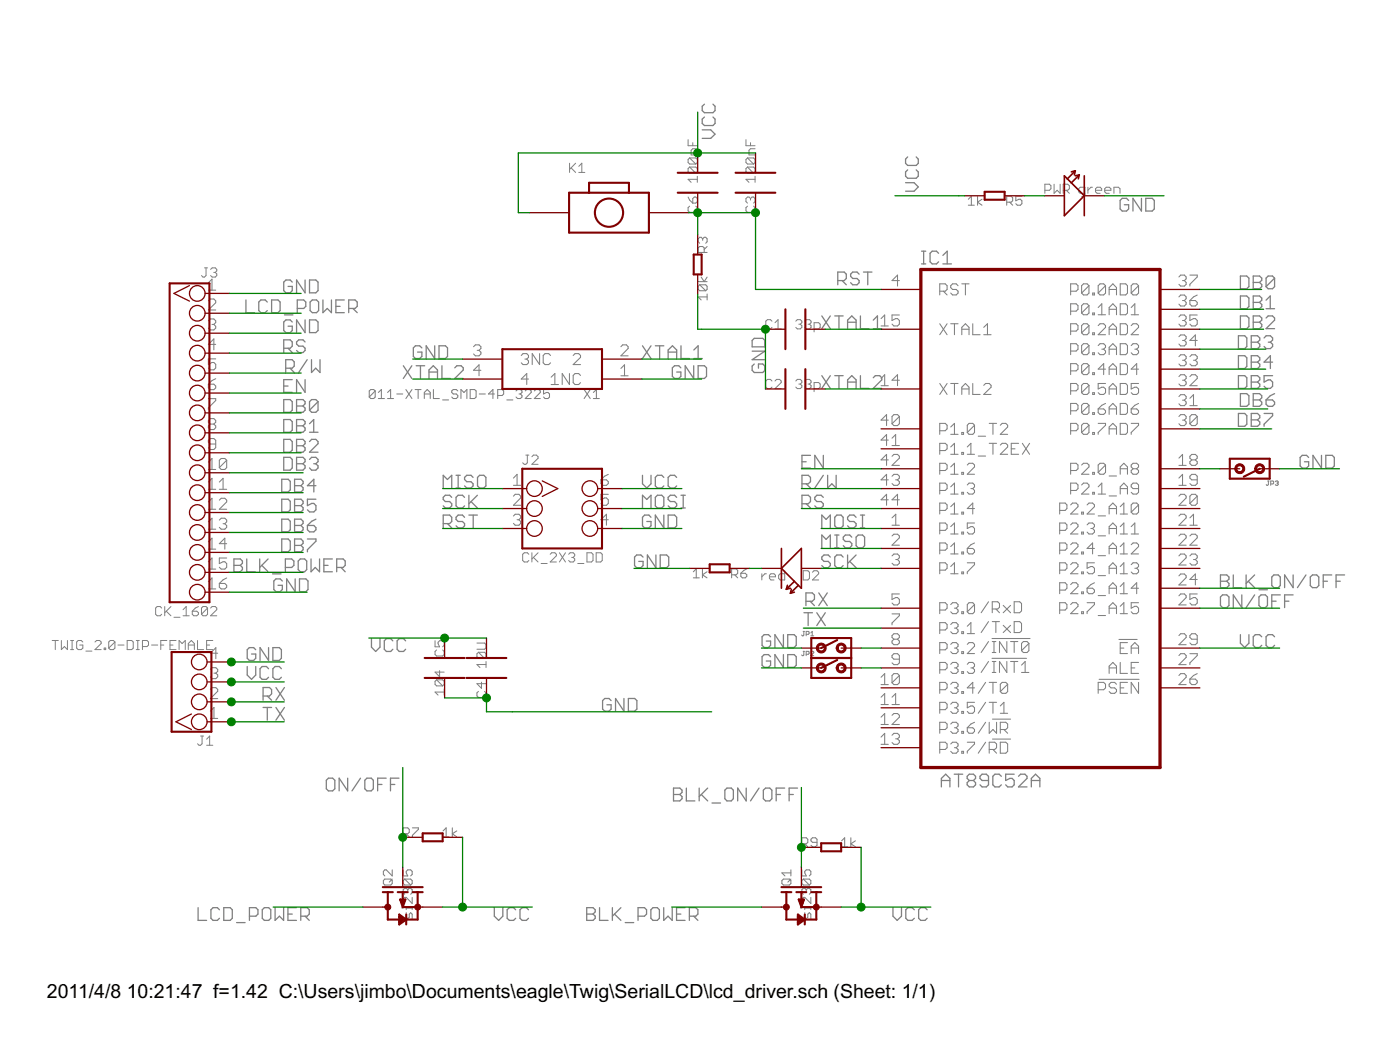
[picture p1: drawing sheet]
<svg xmlns="http://www.w3.org/2000/svg" width="254mm" height="190mm" viewBox="0 0 254 190" stroke-linecap="round" stroke-linejoin="round" font-family="sans-serif">
<defs><g id="words">
<g font-size="4">
<text x="8.5" y="181">2011/4/8</text>
<text x="23" y="181">10:21:47 f=1.42 C:\Users\jimbo\Documents\eagle\Twig\SerialLCD\lcd_driver.sch (Sheet: 1/1)</text>
</g>
</g></defs>
<g fill="#808080" stroke="#808080" stroke-width=".18">
<path d="M29.1 110l.2 .3z"/>
<path d="M28.5 110h.6z"/>
<path d="M28.5 110l-.3 .3z"/>
<path d="M28.2 110.3v1.1z"/>
<path d="M28.2 111.4l.3 .3z"/>
<path d="M28.5 111.7h.6z"/>
<path d="M29.1 111.7l.2-.3z"/>
<path d="M29.9 110v1.7z"/>
<path d="M29.9 111.2l1.1-1.2z"/>
<path d="M30.2 110.9l.8 .8z"/>
<path d="M31.6 112h1.1z"/>
<path d="M33.2 110.6l.6-.6z"/>
<path d="M33.8 110v1.7z"/>
<path d="M33.2 111.7h1.1z"/>
<path d="M35.4 110.3l.6-.3z"/>
<path d="M35.4 110.3l-.5 .6z"/>
<path d="M34.9 110.9v.5z"/>
<path d="M34.9 111.4l.3 .3z"/>
<path d="M35.2 111.7h.5z"/>
<path d="M35.7 111.7l.3-.3z"/>
<path d="M36 111.2v.2z"/>
<path d="M35.7 110.9l.3 .3z"/>
<path d="M34.9 110.9h.8z"/>
<path d="M36.6 110.3v1.1z"/>
<path d="M36.6 110.3l.2-.3z"/>
<path d="M36.8 110h.6z"/>
<path d="M37.4 110l.3 .3z"/>
<path d="M37.7 110.3v1.1z"/>
<path d="M37.7 111.4l-.3 .3z"/>
<path d="M36.8 111.7h.6z"/>
<path d="M36.6 111.4l.2 .3z"/>
<path d="M37.7 110.3l-1.1 1.1z"/>
<path d="M38.2 111.7h1.1z"/>
<path d="M38.2 111.7l1.1-1.1z"/>
<path d="M39.3 110.3v.3z"/>
<path d="M39.1 110l.2 .3z"/>
<path d="M38.5 110h.6z"/>
<path d="M38.5 110l-.3 .3z"/>
<path d="M144.4 58.3l.3-.3z"/>
<path d="M144.7 58h.5z"/>
<path d="M145.2 58l.3 .3z"/>
<path d="M145.5 58.3v.2z"/>
<path d="M145.2 58.8l.3-.3z"/>
<path d="M144.9 58.8h.3z"/>
<path d="M145.2 58.8l.3 .3z"/>
<path d="M145.5 59.1v.3z"/>
<path d="M145.5 59.4l-.3 .3z"/>
<path d="M144.7 59.7h.5z"/>
<path d="M144.4 59.4l.3 .3z"/>
<path d="M146.3 58l-.3 .3z"/>
<path d="M146.3 58h.6z"/>
<path d="M146.9 58l.3 .3z"/>
<path d="M147.2 58.3v.2z"/>
<path d="M147.2 58.5l-.3 .3z"/>
<path d="M146.6 58.8h.3z"/>
<path d="M146.9 58.8l.3 .3z"/>
<path d="M147.2 59.1v.3z"/>
<path d="M147.2 59.4l-.3 .3z"/>
<path d="M146.3 59.7h.6z"/>
<path d="M146 59.4l.3 .3z"/>
<path d="M147.7 58.5v1.7z"/>
<path d="M147.7 58.5h.8z"/>
<path d="M148.5 58.5l.3 .3z"/>
<path d="M148.8 58.8v.6z"/>
<path d="M148.8 59.4l-.3 .3z"/>
<path d="M147.7 59.7h.8z"/>
<path d="M144.7 68.8l-.3 .3z"/>
<path d="M144.7 68.8h.5z"/>
<path d="M145.2 68.8l.3 .3z"/>
<path d="M145.5 69.1v.3z"/>
<path d="M145.5 69.4l-.3 .3z"/>
<path d="M144.9 69.7h.3z"/>
<path d="M145.2 69.7l.3 .3z"/>
<path d="M145.5 70v.2z"/>
<path d="M145.5 70.2l-.3 .3z"/>
<path d="M144.7 70.5h.5z"/>
<path d="M144.4 70.2l.3 .3z"/>
<path d="M146.3 68.8l-.3 .3z"/>
<path d="M146.3 68.8h.6z"/>
<path d="M146.9 68.8l.3 .3z"/>
<path d="M147.2 69.1v.3z"/>
<path d="M147.2 69.4l-.3 .3z"/>
<path d="M146.6 69.7h.3z"/>
<path d="M146.9 69.7l.3 .3z"/>
<path d="M147.2 70v.2z"/>
<path d="M146.9 70.5l.3-.3z"/>
<path d="M146.3 70.5h.6z"/>
<path d="M146 70.2l.3 .3z"/>
<path d="M147.7 69.4v1.7z"/>
<path d="M147.7 69.4h.8z"/>
<path d="M148.5 69.4l.3 .3z"/>
<path d="M148.8 69.7v.5z"/>
<path d="M148.5 70.5l.3-.3z"/>
<path d="M147.7 70.5h.8z"/>
<path d="M135.3 32.5l.6 .6z"/>
<path d="M135.3 32.5h1.7z"/>
<path d="M137 32v1.1z"/>
<path d="M135.6 31.4h1.1z"/>
<path d="M135.3 31.2l.3 .2z"/>
<path d="M135.3 30.6v.6z"/>
<path d="M135.3 30.6l.3-.3z"/>
<path d="M135.6 30.3h1.1z"/>
<path d="M136.7 30.3l.3 .3z"/>
<path d="M137 30.6v.6z"/>
<path d="M137 31.2l-.3 .2z"/>
<path d="M135.6 30.3l1.1 1.1z"/>
<path d="M135.6 29.8h1.1z"/>
<path d="M135.3 29.5l.3 .3z"/>
<path d="M135.3 28.9v.6z"/>
<path d="M135.3 28.9l.3-.2z"/>
<path d="M135.6 28.7h1.1z"/>
<path d="M136.7 28.7l.3 .2z"/>
<path d="M137 28.9v.6z"/>
<path d="M136.7 29.8l.3-.3z"/>
<path d="M135.6 28.7l1.1 1.1z"/>
<path d="M135.9 28.1h1.1z"/>
<path d="M135.9 27.3v.8z"/>
<path d="M135.9 27.3l.3-.3z"/>
<path d="M136.2 27h.8z"/>
<path d="M135.3 26.4h1.7z"/>
<path d="M135.3 25.3v1.1z"/>
<path d="M136.2 25.9v.5z"/>
<path d="M78.9 125.6l.6 .5z"/>
<path d="M78.9 125.6h1.7z"/>
<path d="M80.6 125v1.1z"/>
<path d="M79.2 124.4h1.1z"/>
<path d="M78.9 124.2l.3 .2z"/>
<path d="M78.9 123.6v.6z"/>
<path d="M78.9 123.6l.3-.3z"/>
<path d="M79.2 123.3h1.1z"/>
<path d="M80.3 123.3l.3 .3z"/>
<path d="M80.6 123.6v.6z"/>
<path d="M80.3 124.4l.3-.2z"/>
<path d="M79.2 123.3l1.1 1.1z"/>
<path d="M78.9 121.9h1.7z"/>
<path d="M78.9 121.9l.9 .9z"/>
<path d="M79.8 121.7v1.1z"/>
<path d="M196.3 35.6h.3z"/>
<path d="M196.8 35.3l-.2 .3z"/>
<path d="M196.8 34v1.3z"/>
<path d="M196 34h.8z"/>
<path d="M196 34l-.3 .2z"/>
<path d="M195.7 34.2v.6z"/>
<path d="M195.7 34.8l.3 .3z"/>
<path d="M196 35.1h.8z"/>
<path d="M197.4 34v1.1z"/>
<path d="M197.4 34.5l.5-.5z"/>
<path d="M197.9 34h.3z"/>
<path d="M199.1 35.1h.5z"/>
<path d="M198.8 34.8l.3 .3z"/>
<path d="M198.8 34.2v.6z"/>
<path d="M198.8 34.2l.3-.2z"/>
<path d="M199.1 34h.5z"/>
<path d="M199.6 34l.3 .2z"/>
<path d="M199.9 34.2v.3z"/>
<path d="M198.8 34.5h1.1z"/>
<path d="M200.7 35.1h.6z"/>
<path d="M200.4 34.8l.3 .3z"/>
<path d="M200.4 34.2v.6z"/>
<path d="M200.4 34.2l.3-.2z"/>
<path d="M200.7 34h.6z"/>
<path d="M201.3 34l.2 .2z"/>
<path d="M201.5 34.2v.3z"/>
<path d="M200.4 34.5h1.1z"/>
<path d="M202.1 34v1.1z"/>
<path d="M202.1 34h.8z"/>
<path d="M202.9 34l.3 .2z"/>
<path d="M203.2 34.2v.9z"/>
<path d="M95.7 100.3l.2 .3z"/>
<path d="M95.1 100.3h.6z"/>
<path d="M94.8 100.6l.3-.3z"/>
<path d="M94.8 100.6v1.1z"/>
<path d="M94.8 101.7l.3 .3z"/>
<path d="M95.1 102h.6z"/>
<path d="M95.7 102l.2-.3z"/>
<path d="M96.5 100.3v1.7z"/>
<path d="M96.5 101.4l1.1-1.1z"/>
<path d="M96.8 101.1l.8 .9z"/>
<path d="M98.2 102.2h1.1z"/>
<path d="M99.8 102h1.1z"/>
<path d="M99.8 102l1.1-1.2z"/>
<path d="M100.9 100.6v.2z"/>
<path d="M100.7 100.3l.2 .3z"/>
<path d="M100.1 100.3h.6z"/>
<path d="M100.1 100.3l-.3 .3z"/>
<path d="M101.5 100.3l1.1 1.7z"/>
<path d="M102.6 100.3l-1.1 1.7z"/>
<path d="M103.2 100.6l.2-.3z"/>
<path d="M103.4 100.3h.6z"/>
<path d="M104 100.3l.3 .3z"/>
<path d="M104.3 100.6v.2z"/>
<path d="M104.3 100.8l-.3 .3z"/>
<path d="M103.7 101.1h.3z"/>
<path d="M104 101.1l.3 .3z"/>
<path d="M104.3 101.4v.3z"/>
<path d="M104.3 101.7l-.3 .3z"/>
<path d="M103.4 102h.6z"/>
<path d="M103.2 101.7l.2 .3z"/>
<path d="M104.8 102.2h1.1z"/>
<path d="M106.5 100.3v1.7z"/>
<path d="M106.5 102h.8z"/>
<path d="M107.3 102l.3-.3z"/>
<path d="M107.6 100.6v1.1z"/>
<path d="M107.3 100.3l.3 .3z"/>
<path d="M106.5 100.3h.8z"/>
<path d="M108.2 100.3v1.7z"/>
<path d="M108.2 102h.8z"/>
<path d="M109 102l.3-.3z"/>
<path d="M109.3 100.6v1.1z"/>
<path d="M109 100.3l.3 .3z"/>
<path d="M108.2 100.3h.8z"/>
<path d="M138.2 104.1v1.1z"/>
<path d="M138.2 104.6l.6-.5z"/>
<path d="M138.8 104.1h.2z"/>
<path d="M139.9 105.2h.5z"/>
<path d="M139.6 104.9l.3 .3z"/>
<path d="M139.6 104.4v.5z"/>
<path d="M139.6 104.4l.3-.3z"/>
<path d="M139.9 104.1h.5z"/>
<path d="M140.4 104.1l.3 .3z"/>
<path d="M140.7 104.4v.2z"/>
<path d="M139.6 104.6h1.1z"/>
<path d="M142.4 103.5v1.7z"/>
<path d="M141.5 105.2h.9z"/>
<path d="M141.3 104.9l.2 .3z"/>
<path d="M141.3 104.4v.5z"/>
<path d="M141.5 104.1l-.2 .3z"/>
<path d="M141.5 104.1h.9z"/>
<path d="M124.8 32.5l.6 .6z"/>
<path d="M124.8 32.5h1.7z"/>
<path d="M126.5 32v1.1z"/>
<path d="M125.1 31.4h1.1z"/>
<path d="M124.8 31.2l.3 .2z"/>
<path d="M124.8 30.6v.6z"/>
<path d="M124.8 30.6l.3-.3z"/>
<path d="M125.1 30.3h1.1z"/>
<path d="M126.2 30.3l.3 .3z"/>
<path d="M126.5 30.6v.6z"/>
<path d="M126.5 31.2l-.3 .2z"/>
<path d="M125.1 30.3l1.1 1.1z"/>
<path d="M125.1 29.8h1.1z"/>
<path d="M124.8 29.5l.3 .3z"/>
<path d="M124.8 28.9v.6z"/>
<path d="M124.8 28.9l.3-.2z"/>
<path d="M125.1 28.7h1.1z"/>
<path d="M126.2 28.7l.3 .2z"/>
<path d="M126.5 28.9v.6z"/>
<path d="M126.5 29.5l-.3 .3z"/>
<path d="M125.1 28.7l1.1 1.1z"/>
<path d="M125.4 28.1h1.1z"/>
<path d="M125.4 27.3v.8z"/>
<path d="M125.4 27.3l.3-.3z"/>
<path d="M125.7 27h.8z"/>
<path d="M124.8 26.4h1.7z"/>
<path d="M124.8 25.3v1.1z"/>
<path d="M125.7 25.9v.5z"/>
<path d="M86.5 120.6l.6 .5z"/>
<path d="M86.5 120.6h1.7z"/>
<path d="M88.2 120v1.1z"/>
<path d="M86.8 119.4h1.1z"/>
<path d="M86.5 119.2l.3 .2z"/>
<path d="M86.5 118.6v.6z"/>
<path d="M86.5 118.6l.3-.3z"/>
<path d="M86.8 118.3h1.1z"/>
<path d="M87.9 118.3l.3 .3z"/>
<path d="M88.2 118.6v.6z"/>
<path d="M88.2 119.2l-.3 .2z"/>
<path d="M86.8 118.3l1.1 1.1z"/>
<path d="M86.5 117.8h1.4z"/>
<path d="M87.9 117.8l.3-.3z"/>
<path d="M88.2 116.9v.6z"/>
<path d="M87.9 116.7l.3 .2z"/>
<path d="M86.5 116.7h1.4z"/>
<path d="M10 116.2v1.7z"/>
<path d="M9.5 116.2h1.1z"/>
<path d="M11.1 116.2v1.7z"/>
<path d="M11.1 117.9l.6-.6z"/>
<path d="M11.7 117.3l.5 .6z"/>
<path d="M12.2 116.2v1.7z"/>
<path d="M12.8 117.9h.6z"/>
<path d="M13.1 116.2v1.7z"/>
<path d="M12.8 116.2h.6z"/>
<path d="M14.7 116.2l.3 .3z"/>
<path d="M14.2 116.2h.5z"/>
<path d="M14.2 116.2l-.3 .3z"/>
<path d="M13.9 116.5v1.1z"/>
<path d="M13.9 117.6l.3 .3z"/>
<path d="M14.2 117.9h.5z"/>
<path d="M14.7 117.9l.3-.3z"/>
<path d="M15 117v.6z"/>
<path d="M14.5 117h.5z"/>
<path d="M15.6 118.1h1.1z"/>
<path d="M17.2 117.9h1.2z"/>
<path d="M17.2 117.9l1.2-1.1z"/>
<path d="M18.4 116.5v.3z"/>
<path d="M18.1 116.2l.3 .3z"/>
<path d="M17.5 116.2h.6z"/>
<path d="M17.2 116.5l.3-.3z"/>
<path d="M18.9 117.6v.3z"/>
<path d="M18.9 117.6h.3z"/>
<path d="M19.2 117.6v.3z"/>
<path d="M18.9 117.9h.3z"/>
<path d="M19.7 116.5v1.1z"/>
<path d="M19.7 116.5l.3-.3z"/>
<path d="M20 116.2h.6z"/>
<path d="M20.6 116.2l.2 .3z"/>
<path d="M20.8 116.5v1.1z"/>
<path d="M20.8 117.6l-.2 .3z"/>
<path d="M20 117.9h.6z"/>
<path d="M19.7 117.6l.3 .3z"/>
<path d="M19.7 117.6l1.1-1.1z"/>
<path d="M21.4 117h1.1z"/>
<path d="M23.1 116.2v1.7z"/>
<path d="M23.1 117.9h.8z"/>
<path d="M23.9 117.9l.3-.3z"/>
<path d="M24.2 116.5v1.1z"/>
<path d="M23.9 116.2l.3 .3z"/>
<path d="M23.1 116.2h.8z"/>
<path d="M24.7 117.9h.6z"/>
<path d="M25 116.2v1.7z"/>
<path d="M24.7 116.2h.6z"/>
<path d="M25.8 116.2v1.7z"/>
<path d="M25.8 116.2h.9z"/>
<path d="M26.7 116.2l.2 .3z"/>
<path d="M26.9 116.5v.5z"/>
<path d="M26.9 117l-.2 .3z"/>
<path d="M25.8 117.3h.9z"/>
<path d="M27.5 117h1.1z"/>
<path d="M29.2 116.2v1.7z"/>
<path d="M29.2 116.2h1.1z"/>
<path d="M29.2 117h.5z"/>
<path d="M30.8 116.2h1.1z"/>
<path d="M30.8 116.2v1.7z"/>
<path d="M30.8 117.9h1.1z"/>
<path d="M30.8 117h.6z"/>
<path d="M32.5 116.2v1.7z"/>
<path d="M32.5 116.2l.5 .6z"/>
<path d="M33 116.8l.6-.6z"/>
<path d="M33.6 116.2v1.7z"/>
<path d="M34.2 116.8v1.1z"/>
<path d="M34.7 116.2l-.5 .6z"/>
<path d="M34.7 116.2l.6 .6z"/>
<path d="M35.3 116.8v1.1z"/>
<path d="M34.2 117h1.1z"/>
<path d="M35.8 116.2v1.7z"/>
<path d="M35.8 117.9h1.1z"/>
<path d="M37.5 116.2h1.1z"/>
<path d="M37.5 116.2v1.7z"/>
<path d="M37.5 117.9h1.1z"/>
<path d="M37.5 117h.5z"/>
<path d="M36.6 50l.2 .3z"/>
<path d="M36.8 50.3h.3z"/>
<path d="M37.1 50.3l.3-.3z"/>
<path d="M37.4 48.6v1.4z"/>
<path d="M37.1 48.6h.6z"/>
<path d="M38.2 48.9l.3-.3z"/>
<path d="M38.5 48.6h.6z"/>
<path d="M39.1 48.6l.2 .3z"/>
<path d="M39.3 48.9v.2z"/>
<path d="M39.3 49.1l-.2 .3z"/>
<path d="M38.8 49.4h.3z"/>
<path d="M39.1 49.4l.2 .3z"/>
<path d="M39.3 49.7v.3z"/>
<path d="M39.3 50l-.2 .3z"/>
<path d="M38.5 50.3h.6z"/>
<path d="M38.2 50l.3 .3z"/>
<path d="M139.8 58l.3 .3z"/>
<path d="M139.2 58h.6z"/>
<path d="M138.9 58.3l.3-.3z"/>
<path d="M138.9 58.3v1.1z"/>
<path d="M138.9 59.4l.3 .3z"/>
<path d="M139.2 59.7h.6z"/>
<path d="M139.8 59.7l.3-.3z"/>
<path d="M141.2 58l-.6 .5z"/>
<path d="M141.2 58v1.7z"/>
<path d="M140.6 59.7h1.1z"/>
<path d="M139.8 68.8l.3 .3z"/>
<path d="M139.2 68.8h.6z"/>
<path d="M139.2 68.8l-.3 .3z"/>
<path d="M138.9 69.1v1.1z"/>
<path d="M138.9 70.2l.3 .3z"/>
<path d="M139.2 70.5h.6z"/>
<path d="M139.8 70.5l.3-.3z"/>
<path d="M140.6 70.5h1.1z"/>
<path d="M140.6 70.5l1.1-1.1z"/>
<path d="M141.7 69.1v.3z"/>
<path d="M141.4 68.8l.3 .3z"/>
<path d="M140.9 68.8h.5z"/>
<path d="M140.9 68.8l-.3 .3z"/>
<path d="M103.3 29.6v1.7z"/>
<path d="M104.4 29.6l-1.1 1.1z"/>
<path d="M103.6 30.5l.8 .8z"/>
<path d="M105.6 29.6l-.6 .6z"/>
<path d="M105.6 29.6v1.7z"/>
<path d="M105 31.3h1.1z"/>
<path d="M135.3 37.7l.3-.3z"/>
<path d="M135.3 37.7v.5z"/>
<path d="M135.3 38.2l.3 .3z"/>
<path d="M135.6 38.5h1.1z"/>
<path d="M136.7 38.5l.3-.3z"/>
<path d="M137 37.7v.5z"/>
<path d="M136.7 37.4l.3 .3z"/>
<path d="M135.3 36.6l.3 .3z"/>
<path d="M135.3 36v.6z"/>
<path d="M135.3 36l.3-.2z"/>
<path d="M135.6 35.8h.3z"/>
<path d="M135.9 35.8l.3 .2z"/>
<path d="M136.2 36v.3z"/>
<path d="M136.4 35.8l-.2 .2z"/>
<path d="M136.4 35.8h.3z"/>
<path d="M136.7 35.8l.3 .2z"/>
<path d="M137 36v.6z"/>
<path d="M137 36.6l-.3 .3z"/>
<path d="M79.2 117.9l-.3 .3z"/>
<path d="M78.9 118.2v.5z"/>
<path d="M78.9 118.7l.3 .3z"/>
<path d="M79.2 119h1.1z"/>
<path d="M80.3 119l.3-.3z"/>
<path d="M80.6 118.2v.5z"/>
<path d="M80.3 117.9l.3 .3z"/>
<path d="M78.9 116.2v1.1z"/>
<path d="M78.9 117.3h.9z"/>
<path d="M79.5 116.8l.3 .5z"/>
<path d="M79.5 116.5v.3z"/>
<path d="M79.5 116.5l.3-.3z"/>
<path d="M79.8 116.2h.5z"/>
<path d="M80.3 116.2l.3 .3z"/>
<path d="M80.6 116.5v.6z"/>
<path d="M80.3 117.3l.3-.2z"/>
<path d="M189.6 33.4v1.7z"/>
<path d="M189.6 33.4h.8z"/>
<path d="M190.4 33.4l.3 .3z"/>
<path d="M190.7 33.7v.5z"/>
<path d="M190.4 34.5l.3-.3z"/>
<path d="M189.6 34.5h.8z"/>
<path d="M191.2 33.4v1.7z"/>
<path d="M191.2 35.1l.6-.6z"/>
<path d="M191.8 34.5l.5 .6z"/>
<path d="M192.3 33.4v1.7z"/>
<path d="M192.9 33.4v1.7z"/>
<path d="M192.9 33.4h.8z"/>
<path d="M193.7 33.4l.3 .3z"/>
<path d="M194 33.7v.5z"/>
<path d="M193.7 34.5l.3-.3z"/>
<path d="M192.9 34.5h.8z"/>
<path d="M193.4 34.5l.6 .6z"/>
<path d="M94.8 84l.3 .2z"/>
<path d="M95.1 84.2h.3z"/>
<path d="M95.4 84.2l.3-.2z"/>
<path d="M95.7 82.6v1.4z"/>
<path d="M95.4 82.6h.5z"/>
<path d="M96.5 84.2h1.1z"/>
<path d="M96.5 84.2l1.1-1.1z"/>
<path d="M97.6 82.9v.2z"/>
<path d="M97.3 82.6l.3 .3z"/>
<path d="M96.8 82.6h.5z"/>
<path d="M96.8 82.6l-.3 .3z"/>
<path d="M145.7 103.5v1.7z"/>
<path d="M145.7 105.2h.9z"/>
<path d="M146.9 104.9l-.3 .3z"/>
<path d="M146.9 103.8v1.1z"/>
<path d="M146.6 103.5l.3 .3z"/>
<path d="M145.7 103.5h.9z"/>
<path d="M147.4 105.2h1.1z"/>
<path d="M147.4 105.2l1.1-1.1z"/>
<path d="M148.5 103.8v.3z"/>
<path d="M148.2 103.5l.3 .3z"/>
<path d="M147.7 103.5h.5z"/>
<path d="M147.7 103.5l-.3 .3z"/>
<path d="M124.8 37.7l.3-.3z"/>
<path d="M124.8 37.7v.5z"/>
<path d="M124.8 38.2l.3 .3z"/>
<path d="M125.1 38.5h1.1z"/>
<path d="M126.5 38.2l-.3 .3z"/>
<path d="M126.5 37.7v.5z"/>
<path d="M126.2 37.4l.3 .3z"/>
<path d="M124.8 35.8l.3 .5z"/>
<path d="M125.1 36.3l.6 .6z"/>
<path d="M125.7 36.9h.5z"/>
<path d="M126.2 36.9l.3-.3z"/>
<path d="M126.5 36v.6z"/>
<path d="M126.2 35.8l.3 .2z"/>
<path d="M126 35.8h.2z"/>
<path d="M125.7 36l.3-.2z"/>
<path d="M125.7 36v.9z"/>
<path d="M86.8 125.4l-.3 .3z"/>
<path d="M86.5 125.7v.6z"/>
<path d="M86.5 126.3l.3 .2z"/>
<path d="M86.8 126.5h1.1z"/>
<path d="M87.9 126.5l.3-.2z"/>
<path d="M88.2 125.7v.6z"/>
<path d="M87.9 125.4l.3 .3z"/>
<path d="M86.5 124h1.7z"/>
<path d="M86.5 124l.9 .9z"/>
<path d="M87.4 123.8v1.1z"/>
<path d="M35.8 134.9l.3 .3z"/>
<path d="M36.1 135.2h.3z"/>
<path d="M36.4 135.2l.3-.3z"/>
<path d="M36.7 133.5v1.4z"/>
<path d="M36.4 133.5h.5z"/>
<path d="M38 133.5l-.5 .6z"/>
<path d="M38 133.5v1.7z"/>
<path d="M37.5 135.2h1.1z"/>
<path d="M145.4 115.2l.2 .2z"/>
<path d="M145.6 115.4h.1z"/>
<path d="M145.8 115.2l-.1 .2z"/>
<path d="M145.8 114.6v.6z"/>
<path d="M145.7 114.6h.3z"/>
<path d="M146.3 114.6v.8z"/>
<path d="M146.3 114.6h.4z"/>
<path d="M146.7 114.6l.1 .1z"/>
<path d="M146.8 114.7v.3z"/>
<path d="M146.8 115l-.1 .1z"/>
<path d="M146.3 115.1h.4z"/>
<path d="M147.4 114.6l-.3 .2z"/>
<path d="M147.4 114.6v.8z"/>
<path d="M147.1 115.4h.5z"/>
<path d="M145.4 118.8l.2 .2z"/>
<path d="M145.6 119h.1z"/>
<path d="M145.8 118.8l-.1 .2z"/>
<path d="M145.8 118.2v.6z"/>
<path d="M145.7 118.2h.3z"/>
<path d="M146.3 118.2v.8z"/>
<path d="M146.3 118.2h.4z"/>
<path d="M146.7 118.2l.1 .1z"/>
<path d="M146.8 118.3v.3z"/>
<path d="M146.8 118.6l-.1 .1z"/>
<path d="M146.3 118.7h.4z"/>
<path d="M147.1 119h.5z"/>
<path d="M147.1 119l.5-.6z"/>
<path d="M147.6 118.3v.1z"/>
<path d="M147.5 118.2l.1 .1z"/>
<path d="M147.2 118.2h.3z"/>
<path d="M147.2 118.2l-.1 .1z"/>
<path d="M229.7 87.9l.1 .2z"/>
<path d="M229.8 88.1h.2z"/>
<path d="M230 88.1l.1-.2z"/>
<path d="M230.1 87.3v.6z"/>
<path d="M230 87.3h.3z"/>
<path d="M230.5 87.3v.8z"/>
<path d="M230.5 87.3h.4z"/>
<path d="M230.9 87.3l.2 .1z"/>
<path d="M231.1 87.4v.3z"/>
<path d="M231.1 87.7l-.2 .1z"/>
<path d="M230.5 87.8h.4z"/>
<path d="M231.4 87.4l.1-.1z"/>
<path d="M231.5 87.3h.3z"/>
<path d="M231.8 87.3l.1 .1z"/>
<path d="M231.9 87.4v.1z"/>
<path d="M231.9 87.5l-.1 .2z"/>
<path d="M231.6 87.7h.2z"/>
<path d="M231.8 87.7l.1 .1z"/>
<path d="M231.9 87.8v.1z"/>
<path d="M231.9 87.9l-.1 .2z"/>
<path d="M231.5 88.1h.3z"/>
<path d="M231.4 87.9l.1 .2z"/>
</g>
<g fill="#808080" stroke="#808080" stroke-width=".23">
<path d="M170.8 141.2v1.6z"/>
<path d="M170.8 141.2l.8-.7z"/>
<path d="M171.6 140.5l.7 .7z"/>
<path d="M172.3 141.2v1.6z"/>
<path d="M170.8 141.6h1.5z"/>
<path d="M173.9 140.5v2.3z"/>
<path d="M173.1 140.5h1.6z"/>
<path d="M175.5 140.8l.4-.3z"/>
<path d="M175.9 140.5h.7z"/>
<path d="M176.6 140.5l.4 .3z"/>
<path d="M177 140.8v.4z"/>
<path d="M177 141.2l-.4 .4z"/>
<path d="M176.6 141.6l.4 .4z"/>
<path d="M177 142v.4z"/>
<path d="M176.6 142.8l.4-.4z"/>
<path d="M175.9 142.8h.7z"/>
<path d="M175.5 142.4l.4 .4z"/>
<path d="M175.5 142v.4z"/>
<path d="M175.9 141.6l-.4 .4z"/>
<path d="M175.5 141.2l.4 .4z"/>
<path d="M175.5 140.8v.4z"/>
<path d="M175.9 141.6h.7z"/>
<path d="M177.8 142.4l.4 .4z"/>
<path d="M178.2 142.8h.7z"/>
<path d="M178.9 142.8l.4-.4z"/>
<path d="M179.3 140.8v1.6z"/>
<path d="M178.9 140.5l.4 .3z"/>
<path d="M178.2 140.5h.7z"/>
<path d="M178.2 140.5l-.4 .3z"/>
<path d="M177.8 140.8v.4z"/>
<path d="M177.8 141.2l.4 .4z"/>
<path d="M178.2 141.6h1.1z"/>
<path d="M181.3 140.5l.4 .3z"/>
<path d="M180.5 140.5h.8z"/>
<path d="M180.1 140.8l.4-.3z"/>
<path d="M180.1 140.8v1.6z"/>
<path d="M180.1 142.4l.4 .4z"/>
<path d="M180.5 142.8h.8z"/>
<path d="M181.3 142.8l.4-.4z"/>
<path d="M182.5 140.5h1.5z"/>
<path d="M182.5 140.5v1.1z"/>
<path d="M182.5 141.6l.7-.4z"/>
<path d="M183.2 141.2h.4z"/>
<path d="M183.6 141.2l.4 .4z"/>
<path d="M184 141.6v.8z"/>
<path d="M184 142.4l-.4 .4z"/>
<path d="M182.8 142.8h.8z"/>
<path d="M182.5 142.4l.3 .4z"/>
<path d="M184.8 142.8h1.5z"/>
<path d="M184.8 142.8l1.5-1.6z"/>
<path d="M186.3 140.8v.4z"/>
<path d="M185.9 140.5l.4 .3z"/>
<path d="M185.2 140.5h.7z"/>
<path d="M185.2 140.5l-.4 .3z"/>
<path d="M187.1 141.2v1.6z"/>
<path d="M187.1 141.2l.8-.7z"/>
<path d="M187.9 140.5l.8 .7z"/>
<path d="M188.7 141.2v1.6z"/>
<path d="M187.1 141.6h1.6z"/>
<path d="M167.2 47.9h.8z"/>
<path d="M167.6 45.6v2.3z"/>
<path d="M167.2 45.6h.8z"/>
<path d="M169.9 45.6l.4 .4z"/>
<path d="M169.1 45.6h.8z"/>
<path d="M169.1 45.6l-.4 .4z"/>
<path d="M168.7 46v1.5z"/>
<path d="M168.7 47.5l.4 .4z"/>
<path d="M169.1 47.9h.8z"/>
<path d="M170.3 47.5l-.4 .4z"/>
<path d="M171.1 46.3l.8-.7z"/>
<path d="M171.9 45.6v2.3z"/>
<path d="M171.1 47.9h1.5z"/>
<path d="M149.1 68.2l1.5 2.3z"/>
<path d="M150.6 68.2l-1.5 2.3z"/>
<path d="M152.2 68.2v2.3z"/>
<path d="M151.4 68.2h1.6z"/>
<path d="M153.8 68.9v1.6z"/>
<path d="M153.8 68.9l.7-.7z"/>
<path d="M154.5 68.2l.8 .7z"/>
<path d="M155.3 68.9v1.6z"/>
<path d="M153.8 69.3h1.5z"/>
<path d="M156.1 68.2v2.3z"/>
<path d="M156.1 70.5h1.5z"/>
<path d="M158.4 70.5h1.6z"/>
<path d="M160 68.9l-1.6 1.6z"/>
<path d="M160 68.5v.4z"/>
<path d="M159.6 68.2l.4 .3z"/>
<path d="M158.8 68.2h.8z"/>
<path d="M158.8 68.2l-.4 .3z"/>
<path d="M73.2 66.4l1.5 2.3z"/>
<path d="M74.7 66.4l-1.5 2.3z"/>
<path d="M76.3 66.4v2.3z"/>
<path d="M75.5 66.4h1.5z"/>
<path d="M77.8 67.1v1.6z"/>
<path d="M77.8 67.1l.8-.7z"/>
<path d="M78.6 66.4l.8 .7z"/>
<path d="M79.4 67.1v1.6z"/>
<path d="M77.8 67.5h1.6z"/>
<path d="M80.2 66.4v2.3z"/>
<path d="M80.2 68.7h1.5z"/>
<path d="M82.5 68.7h1.6z"/>
<path d="M82.5 68.7l1.6-1.6z"/>
<path d="M84.1 66.7v.4z"/>
<path d="M83.7 66.4l.4 .3z"/>
<path d="M82.9 66.4h.8z"/>
<path d="M82.9 66.4l-.4 .3z"/>
<path d="M149.1 57.3l1.5 2.3z"/>
<path d="M150.6 57.3l-1.5 2.3z"/>
<path d="M152.2 57.3v2.3z"/>
<path d="M151.4 57.3h1.6z"/>
<path d="M153.8 58.1v1.5z"/>
<path d="M153.8 58.1l.7-.8z"/>
<path d="M154.5 57.3l.8 .8z"/>
<path d="M155.3 58.1v1.5z"/>
<path d="M153.8 58.5h1.5z"/>
<path d="M156.1 57.3v2.3z"/>
<path d="M156.1 59.6h1.5z"/>
<path d="M158.4 58.1l.8-.8z"/>
<path d="M159.2 57.3v2.3z"/>
<path d="M158.4 59.6h1.6z"/>
<path d="M116.6 62.7l1.5 2.3z"/>
<path d="M118.1 62.7l-1.5 2.3z"/>
<path d="M119.7 62.7v2.3z"/>
<path d="M118.9 62.7h1.5z"/>
<path d="M121.2 63.5v1.5z"/>
<path d="M121.2 63.5l.8-.8z"/>
<path d="M122 62.7l.8 .8z"/>
<path d="M122.8 63.5v1.5z"/>
<path d="M121.2 63.9h1.6z"/>
<path d="M123.5 62.7v2.3z"/>
<path d="M123.5 65h1.6z"/>
<path d="M125.9 63.5l.8-.8z"/>
<path d="M126.7 62.7v2.3z"/>
<path d="M125.9 65h1.5z"/>
<path d="M110.5 126.7l.4 .4z"/>
<path d="M109.7 126.7h.8z"/>
<path d="M109.3 127.1l.4-.4z"/>
<path d="M109.3 127.1v1.6z"/>
<path d="M109.3 128.7l.4 .3z"/>
<path d="M109.7 129h.8z"/>
<path d="M110.9 128.7l-.4 .3z"/>
<path d="M110.9 127.9v.8z"/>
<path d="M110.1 127.9h.8z"/>
<path d="M111.7 126.7v2.3z"/>
<path d="M111.7 126.7l1.5 2.3z"/>
<path d="M113.2 126.7v2.3z"/>
<path d="M114 126.7v2.3z"/>
<path d="M114 129h1.1z"/>
<path d="M115.1 129l.4-.3z"/>
<path d="M115.5 127.1v1.6z"/>
<path d="M115.1 126.7l.4 .4z"/>
<path d="M114 126.7h1.1z"/>
<path d="M52.6 50.8l.4 .4z"/>
<path d="M51.9 50.8h.7z"/>
<path d="M51.5 51.2l.4-.4z"/>
<path d="M51.5 51.2v1.5z"/>
<path d="M51.5 52.7l.4 .4z"/>
<path d="M51.9 53.1h.7z"/>
<path d="M53 52.7l-.4 .4z"/>
<path d="M53 52v.7z"/>
<path d="M52.3 52h.7z"/>
<path d="M53.8 50.8v2.3z"/>
<path d="M53.8 50.8l1.6 2.3z"/>
<path d="M55.4 50.8v2.3z"/>
<path d="M56.2 50.8v2.3z"/>
<path d="M56.2 53.1h1.1z"/>
<path d="M57.3 53.1l.4-.4z"/>
<path d="M57.7 51.2v1.5z"/>
<path d="M57.3 50.8l.4 .4z"/>
<path d="M56.2 50.8h1.1z"/>
<path d="M50.8 105l.4 .4z"/>
<path d="M50.1 105h.7z"/>
<path d="M50.1 105l-.4 .4z"/>
<path d="M49.7 105.4v1.6z"/>
<path d="M49.7 107l.4 .3z"/>
<path d="M50.1 107.3h.7z"/>
<path d="M50.8 107.3l.4-.3z"/>
<path d="M51.2 106.2v.8z"/>
<path d="M50.4 106.2h.8z"/>
<path d="M52 105v2.3z"/>
<path d="M52 105l1.6 2.3z"/>
<path d="M53.6 105v2.3z"/>
<path d="M54.3 105v2.3z"/>
<path d="M54.3 107.3h1.2z"/>
<path d="M55.5 107.3l.4-.3z"/>
<path d="M55.9 105.4v1.6z"/>
<path d="M55.5 105l.4 .4z"/>
<path d="M54.3 105h1.2z"/>
<path d="M204.4 36l.4 .4z"/>
<path d="M203.6 36h.8z"/>
<path d="M203.6 36l-.4 .4z"/>
<path d="M203.2 36.4v1.5z"/>
<path d="M203.2 37.9l.4 .4z"/>
<path d="M203.6 38.3h.8z"/>
<path d="M204.4 38.3l.4-.4z"/>
<path d="M204.8 37.1v.8z"/>
<path d="M204 37.1h.8z"/>
<path d="M205.5 36v2.3z"/>
<path d="M205.5 36l1.6 2.3z"/>
<path d="M207.1 36v2.3z"/>
<path d="M207.9 36v2.3z"/>
<path d="M207.9 38.3h1.1z"/>
<path d="M209 38.3l.4-.4z"/>
<path d="M209.4 36.4v1.5z"/>
<path d="M209 36l.4 .4z"/>
<path d="M207.9 36h1.1z"/>
<path d="M117.7 93.5l.4 .4z"/>
<path d="M116.9 93.5h.8z"/>
<path d="M116.9 93.5l-.3 .4z"/>
<path d="M116.6 93.9v1.5z"/>
<path d="M116.6 95.4l.3 .4z"/>
<path d="M116.9 95.8h.8z"/>
<path d="M117.7 95.8l.4-.4z"/>
<path d="M118.1 94.6v.8z"/>
<path d="M117.3 94.6h.8z"/>
<path d="M118.9 93.5v2.3z"/>
<path d="M118.9 93.5l1.5 2.3z"/>
<path d="M120.4 93.5v2.3z"/>
<path d="M121.2 93.5v2.3z"/>
<path d="M121.2 95.8h1.2z"/>
<path d="M122.4 95.8l.4-.4z"/>
<path d="M122.8 93.9v1.5z"/>
<path d="M122.4 93.5l.4 .4z"/>
<path d="M121.2 93.5h1.2z"/>
<path d="M116.3 100.7l.4 .4z"/>
<path d="M115.5 100.7h.8z"/>
<path d="M115.5 100.7l-.4 .4z"/>
<path d="M115.1 101.1v1.5z"/>
<path d="M115.1 102.6l.4 .4z"/>
<path d="M115.5 103h.8z"/>
<path d="M116.3 103l.4-.4z"/>
<path d="M116.7 101.9v.7z"/>
<path d="M115.9 101.9h.8z"/>
<path d="M117.5 100.7v2.3z"/>
<path d="M117.5 100.7l1.5 2.3z"/>
<path d="M119 100.7v2.3z"/>
<path d="M119.8 100.7v2.3z"/>
<path d="M119.8 103h1.1z"/>
<path d="M120.9 103l.4-.4z"/>
<path d="M121.3 101.1v1.5z"/>
<path d="M120.9 100.7l.4 .4z"/>
<path d="M119.8 100.7h1.1z"/>
<path d="M136.8 66l-.3 .4z"/>
<path d="M136.5 66.4v.8z"/>
<path d="M136.5 67.2l.3 .4z"/>
<path d="M136.8 67.6h1.6z"/>
<path d="M138.8 67.2l-.4 .4z"/>
<path d="M138.8 66.4v.8z"/>
<path d="M138.4 66l.4 .4z"/>
<path d="M137.6 66h.8z"/>
<path d="M137.6 66v.8z"/>
<path d="M136.5 65.3h2.3z"/>
<path d="M136.5 65.3l2.3-1.6z"/>
<path d="M136.5 63.7h2.3z"/>
<path d="M136.5 62.9h2.3z"/>
<path d="M138.8 61.8v1.1z"/>
<path d="M138.4 61.4l.4 .4z"/>
<path d="M136.8 61.4h1.6z"/>
<path d="M136.8 61.4l-.3 .4z"/>
<path d="M136.5 61.8v1.1z"/>
<path d="M46 117.5l.4 .4z"/>
<path d="M45.2 117.5h.8z"/>
<path d="M45.2 117.5l-.3 .4z"/>
<path d="M44.9 117.9v1.5z"/>
<path d="M44.9 119.4l.3 .4z"/>
<path d="M45.2 119.8h.8z"/>
<path d="M46.4 119.4l-.4 .4z"/>
<path d="M46.4 118.7v.7z"/>
<path d="M45.6 118.7h.8z"/>
<path d="M47.2 117.5v2.3z"/>
<path d="M47.2 117.5l1.5 2.3z"/>
<path d="M48.7 117.5v2.3z"/>
<path d="M49.5 117.5v2.3z"/>
<path d="M49.5 119.8h1.2z"/>
<path d="M51.1 119.4l-.4 .4z"/>
<path d="M51.1 117.9v1.5z"/>
<path d="M50.7 117.5l.4 .4z"/>
<path d="M49.5 117.5h1.2z"/>
<path d="M123.1 66.4l.4 .3z"/>
<path d="M122.4 66.4h.7z"/>
<path d="M122 66.7l.4-.3z"/>
<path d="M122 66.7v1.6z"/>
<path d="M122 68.3l.4 .4z"/>
<path d="M122.4 68.7h.7z"/>
<path d="M123.1 68.7l.4-.4z"/>
<path d="M123.5 67.5v.8z"/>
<path d="M122.8 67.5h.7z"/>
<path d="M124.3 66.4v2.3z"/>
<path d="M124.3 66.4l1.6 2.3z"/>
<path d="M125.9 66.4v2.3z"/>
<path d="M126.7 66.4v2.3z"/>
<path d="M126.7 68.7h1.1z"/>
<path d="M128.2 68.3l-.4 .4z"/>
<path d="M128.2 66.7v1.6z"/>
<path d="M127.8 66.4l.4 .3z"/>
<path d="M126.7 66.4h1.1z"/>
<path d="M76.1 62.7l.4 .4z"/>
<path d="M75.4 62.7h.7z"/>
<path d="M75.4 62.7l-.4 .4z"/>
<path d="M75 63.1v1.6z"/>
<path d="M75 64.7l.4 .3z"/>
<path d="M75.4 65h.7z"/>
<path d="M76.1 65l.4-.3z"/>
<path d="M76.5 63.9v.8z"/>
<path d="M75.8 63.9h.7z"/>
<path d="M77.3 62.7v2.3z"/>
<path d="M77.3 62.7l1.6 2.3z"/>
<path d="M78.9 62.7v2.3z"/>
<path d="M79.7 62.7v2.3z"/>
<path d="M79.7 65h1.1z"/>
<path d="M80.8 65l.4-.3z"/>
<path d="M81.2 63.1v1.6z"/>
<path d="M80.8 62.7l.4 .4z"/>
<path d="M79.7 62.7h1.1z"/>
<path d="M139.4 115.1l.4 .4z"/>
<path d="M138.6 115.1h.8z"/>
<path d="M138.6 115.1l-.3 .4z"/>
<path d="M138.3 115.5v1.6z"/>
<path d="M138.3 117.1l.3 .4z"/>
<path d="M138.6 117.5h.8z"/>
<path d="M139.8 117.1l-.4 .4z"/>
<path d="M139.8 116.3v.8z"/>
<path d="M139 116.3h.8z"/>
<path d="M140.6 115.1v2.4z"/>
<path d="M140.6 115.1l1.5 2.4z"/>
<path d="M142.1 115.1v2.4z"/>
<path d="M142.9 115.1v2.4z"/>
<path d="M142.9 117.5h1.2z"/>
<path d="M144.5 117.1l-.4 .4z"/>
<path d="M144.5 115.5v1.6z"/>
<path d="M144.1 115.1l.4 .4z"/>
<path d="M142.9 115.1h1.2z"/>
<path d="M139.4 118.8l.4 .3z"/>
<path d="M138.6 118.8h.8z"/>
<path d="M138.6 118.8l-.3 .3z"/>
<path d="M138.3 119.1v1.6z"/>
<path d="M138.3 120.7l.3 .4z"/>
<path d="M138.6 121.1h.8z"/>
<path d="M139.4 121.1l.4-.4z"/>
<path d="M139.8 119.9v.8z"/>
<path d="M139 119.9h.8z"/>
<path d="M140.6 118.8v2.3z"/>
<path d="M140.6 118.8l1.5 2.3z"/>
<path d="M142.1 118.8v2.3z"/>
<path d="M142.9 118.8v2.3z"/>
<path d="M142.9 121.1h1.2z"/>
<path d="M144.1 121.1l.4-.4z"/>
<path d="M144.5 119.1v1.6z"/>
<path d="M144.1 118.8l.4 .3z"/>
<path d="M142.9 118.8h1.2z"/>
<path d="M237 82.6l.4 .4z"/>
<path d="M236.3 82.6h.7z"/>
<path d="M236.3 82.6l-.4 .4z"/>
<path d="M235.9 83v1.5z"/>
<path d="M235.9 84.5l.4 .4z"/>
<path d="M236.3 84.9h.7z"/>
<path d="M237 84.9l.4-.4z"/>
<path d="M237.4 83.8v.7z"/>
<path d="M236.7 83.8h.7z"/>
<path d="M238.2 82.6v2.3z"/>
<path d="M238.2 82.6l1.6 2.3z"/>
<path d="M239.8 82.6v2.3z"/>
<path d="M240.5 82.6v2.3z"/>
<path d="M240.5 84.9h1.2z"/>
<path d="M241.7 84.9l.4-.4z"/>
<path d="M242.1 83v1.5z"/>
<path d="M241.7 82.6l.4 .4z"/>
<path d="M240.5 82.6h1.2z"/>
<path d="M52.6 58l.4 .4z"/>
<path d="M51.9 58h.7z"/>
<path d="M51.5 58.4l.4-.4z"/>
<path d="M51.5 58.4v1.6z"/>
<path d="M51.5 60l.4 .3z"/>
<path d="M51.9 60.3h.7z"/>
<path d="M52.6 60.3l.4-.3z"/>
<path d="M53 59.2v.8z"/>
<path d="M52.3 59.2h.7z"/>
<path d="M53.8 58v2.3z"/>
<path d="M53.8 58l1.6 2.3z"/>
<path d="M55.4 58v2.3z"/>
<path d="M56.2 58v2.3z"/>
<path d="M56.2 60.3h1.1z"/>
<path d="M57.3 60.3l.4-.3z"/>
<path d="M57.7 58.4v1.6z"/>
<path d="M57.3 58l.4 .4z"/>
<path d="M56.2 58h1.1z"/>
<path d="M67.4 115.9v1.5z"/>
<path d="M67.4 117.4l.8 .8z"/>
<path d="M68.2 118.2l.7-.8z"/>
<path d="M68.9 115.9v1.5z"/>
<path d="M70.9 115.9l.4 .4z"/>
<path d="M70.1 115.9h.8z"/>
<path d="M70.1 115.9l-.4 .4z"/>
<path d="M69.7 116.3v1.5z"/>
<path d="M69.7 117.8l.4 .4z"/>
<path d="M70.1 118.2h.8z"/>
<path d="M71.3 117.8l-.4 .4z"/>
<path d="M73.2 115.9l.4 .4z"/>
<path d="M72.4 115.9h.8z"/>
<path d="M72.4 115.9l-.3 .4z"/>
<path d="M72.1 116.3v1.5z"/>
<path d="M72.1 117.8l.3 .4z"/>
<path d="M72.4 118.2h.8z"/>
<path d="M73.6 117.8l-.4 .4z"/>
<path d="M164.3 34.7h1.5z"/>
<path d="M166.6 33.9l-.8 .8z"/>
<path d="M165.8 33.1l.8 .8z"/>
<path d="M164.3 33.1h1.5z"/>
<path d="M164.7 30.8l-.4 .4z"/>
<path d="M164.3 31.2v.8z"/>
<path d="M164.3 32l.4 .3z"/>
<path d="M164.7 32.3h1.5z"/>
<path d="M166.6 32l-.4 .3z"/>
<path d="M166.6 31.2v.8z"/>
<path d="M166.2 30.8l.4 .4z"/>
<path d="M164.7 28.5l-.4 .4z"/>
<path d="M164.3 28.9v.7z"/>
<path d="M164.3 29.6l.4 .4z"/>
<path d="M164.7 30h1.5z"/>
<path d="M166.2 30l.4-.4z"/>
<path d="M166.6 28.9v.7z"/>
<path d="M166.2 28.5l.4 .4z"/>
<path d="M116.6 86.2v1.6z"/>
<path d="M116.6 87.8l.7 .7z"/>
<path d="M117.3 88.5l.8-.7z"/>
<path d="M118.1 86.2v1.6z"/>
<path d="M120.1 86.2l.3 .4z"/>
<path d="M119.3 86.2h.8z"/>
<path d="M119.3 86.2l-.4 .4z"/>
<path d="M118.9 86.6v1.6z"/>
<path d="M118.9 88.2l.4 .3z"/>
<path d="M119.3 88.5h.8z"/>
<path d="M120.1 88.5l.3-.3z"/>
<path d="M122.4 86.2l.4 .4z"/>
<path d="M121.6 86.2h.8z"/>
<path d="M121.2 86.6l.4-.4z"/>
<path d="M121.2 86.6v1.6z"/>
<path d="M121.2 88.2l.4 .3z"/>
<path d="M121.6 88.5h.8z"/>
<path d="M122.4 88.5l.4-.3z"/>
<path d="M225 115.1v1.6z"/>
<path d="M225 116.7l.8 .8z"/>
<path d="M225.8 117.5l.8-.8z"/>
<path d="M226.6 115.1v1.6z"/>
<path d="M228.5 115.1l.4 .4z"/>
<path d="M227.8 115.1h.7z"/>
<path d="M227.8 115.1l-.4 .4z"/>
<path d="M227.4 115.5v1.6z"/>
<path d="M227.4 117.1l.4 .4z"/>
<path d="M227.8 117.5h.7z"/>
<path d="M228.5 117.5l.4-.4z"/>
<path d="M230.9 115.1l.3 .4z"/>
<path d="M230.1 115.1h.8z"/>
<path d="M230.1 115.1l-.4 .4z"/>
<path d="M229.7 115.5v1.6z"/>
<path d="M229.7 117.1l.4 .4z"/>
<path d="M230.1 117.5h.8z"/>
<path d="M231.2 117.1l-.3 .4z"/>
<path d="M127.4 25.1h1.5z"/>
<path d="M128.9 25.1l.8-.8z"/>
<path d="M128.9 23.6l.8 .7z"/>
<path d="M127.4 23.6h1.5z"/>
<path d="M127.4 21.6l.4-.4z"/>
<path d="M127.4 21.6v.8z"/>
<path d="M127.4 22.4l.4 .4z"/>
<path d="M127.8 22.8h1.5z"/>
<path d="M129.3 22.8l.4-.4z"/>
<path d="M129.7 21.6v.8z"/>
<path d="M129.3 21.2l.4 .4z"/>
<path d="M127.4 19.3l.4-.4z"/>
<path d="M127.4 19.3v.8z"/>
<path d="M127.4 20.1l.4 .3z"/>
<path d="M127.8 20.4h1.5z"/>
<path d="M129.7 20.1l-.4 .3z"/>
<path d="M129.7 19.3v.8z"/>
<path d="M129.3 18.9l.4 .4z"/>
<path d="M44.9 120.9v1.6z"/>
<path d="M44.9 122.5l.7 .8z"/>
<path d="M46.4 122.5l-.8 .8z"/>
<path d="M46.4 120.9v1.6z"/>
<path d="M48.3 120.9l.4 .4z"/>
<path d="M47.6 120.9h.7z"/>
<path d="M47.6 120.9l-.4 .4z"/>
<path d="M47.2 121.3v1.6z"/>
<path d="M47.2 122.9l.4 .4z"/>
<path d="M47.6 123.3h.7z"/>
<path d="M48.3 123.3l.4-.4z"/>
<path d="M50.7 120.9l.4 .4z"/>
<path d="M49.9 120.9h.8z"/>
<path d="M49.9 120.9l-.4 .4z"/>
<path d="M49.5 121.3v1.6z"/>
<path d="M49.5 122.9l.4 .4z"/>
<path d="M49.9 123.3h.8z"/>
<path d="M50.7 123.3l.4-.4z"/>
<path d="M162 164.7v1.5z"/>
<path d="M162 166.2l.8 .8z"/>
<path d="M162.8 167l.8-.8z"/>
<path d="M163.6 164.7v1.5z"/>
<path d="M165.5 164.7l.4 .4z"/>
<path d="M164.7 164.7h.8z"/>
<path d="M164.7 164.7l-.4 .4z"/>
<path d="M164.3 165.1v1.5z"/>
<path d="M164.3 166.6l.4 .4z"/>
<path d="M164.7 167h.8z"/>
<path d="M165.5 167l.4-.4z"/>
<path d="M167.8 164.7l.4 .4z"/>
<path d="M167 164.7h.8z"/>
<path d="M167 164.7l-.3 .4z"/>
<path d="M166.7 165.1v1.5z"/>
<path d="M166.7 166.6l.3 .4z"/>
<path d="M167 167h.8z"/>
<path d="M167.8 167l.4-.4z"/>
<path d="M89.7 164.7v1.5z"/>
<path d="M89.7 166.2l.8 .8z"/>
<path d="M90.5 167l.7-.8z"/>
<path d="M91.2 164.7v1.5z"/>
<path d="M93.2 164.7l.4 .4z"/>
<path d="M92.4 164.7h.8z"/>
<path d="M92 165.1l.4-.4z"/>
<path d="M92 165.1v1.5z"/>
<path d="M92 166.6l.4 .4z"/>
<path d="M92.4 167h.8z"/>
<path d="M93.2 167l.4-.4z"/>
<path d="M95.5 164.7l.4 .4z"/>
<path d="M94.7 164.7h.8z"/>
<path d="M94.3 165.1l.4-.4z"/>
<path d="M94.3 165.1v1.5z"/>
<path d="M94.3 166.6l.4 .4z"/>
<path d="M94.7 167h.8z"/>
<path d="M95.5 167l.4-.4z"/>
<path d="M146.2 107.6v2.3z"/>
<path d="M146.2 107.6h1.2z"/>
<path d="M147.4 107.6l.4 .3z"/>
<path d="M147.8 107.9v.8z"/>
<path d="M147.4 109.1l.4-.4z"/>
<path d="M146.2 109.1h1.2z"/>
<path d="M147 109.1l.8 .8z"/>
<path d="M148.5 107.6l1.6 2.3z"/>
<path d="M150.1 107.6l-1.6 2.3z"/>
<path d="M47.7 124.7v2.3z"/>
<path d="M47.7 124.7h1.2z"/>
<path d="M48.9 124.7l.4 .4z"/>
<path d="M49.3 125.1v.8z"/>
<path d="M49.3 125.9l-.4 .4z"/>
<path d="M47.7 126.3h1.2z"/>
<path d="M48.5 126.3l.8 .7z"/>
<path d="M50.1 124.7l1.5 2.3z"/>
<path d="M51.6 124.7l-1.5 2.3z"/>
<path d="M146.6 111.2v2.3z"/>
<path d="M145.9 111.2h1.5z"/>
<path d="M148.2 111.2l1.5 2.3z"/>
<path d="M149.7 111.2l-1.5 2.3z"/>
<path d="M48.5 128.4v2.3z"/>
<path d="M47.7 128.4h1.6z"/>
<path d="M50.1 128.4l1.5 2.3z"/>
<path d="M51.6 128.4l-1.5 2.3z"/>
<path d="M51.5 61.7v2.3z"/>
<path d="M51.5 61.7h1.1z"/>
<path d="M52.6 61.7l.4 .3z"/>
<path d="M53 62v.8z"/>
<path d="M53 62.8l-.4 .4z"/>
<path d="M51.5 63.2h1.1z"/>
<path d="M52.3 63.2l.7 .8z"/>
<path d="M55 61.7l.4 .3z"/>
<path d="M54.2 61.7h.8z"/>
<path d="M53.8 62l.4-.3z"/>
<path d="M53.8 62v.4z"/>
<path d="M53.8 62.4l.4 .4z"/>
<path d="M54.2 62.8h.8z"/>
<path d="M55 62.8l.4 .4z"/>
<path d="M55.4 63.2v.4z"/>
<path d="M55.4 63.6l-.4 .4z"/>
<path d="M54.2 64h.8z"/>
<path d="M53.8 63.6l.4 .4z"/>
<path d="M145.5 89.9v2.3z"/>
<path d="M145.5 89.9h1.1z"/>
<path d="M146.6 89.9l.4 .3z"/>
<path d="M147 90.2v.8z"/>
<path d="M147 91l-.4 .4z"/>
<path d="M145.5 91.4h1.1z"/>
<path d="M146.3 91.4l.7 .8z"/>
<path d="M149 89.9l.4 .3z"/>
<path d="M148.2 89.9h.8z"/>
<path d="M148.2 89.9l-.4 .3z"/>
<path d="M147.8 90.2v.4z"/>
<path d="M147.8 90.6l.4 .4z"/>
<path d="M148.2 91h.8z"/>
<path d="M149 91l.4 .4z"/>
<path d="M149.4 91.4v.4z"/>
<path d="M149 92.2l.4-.4z"/>
<path d="M148.2 92.2h.8z"/>
<path d="M147.8 91.8l.4 .4z"/>
<path d="M51.8 65.3v2.3z"/>
<path d="M51.8 65.3h1.2z"/>
<path d="M53 65.3l.4 .4z"/>
<path d="M53.4 65.7v.7z"/>
<path d="M53 66.8l.4-.4z"/>
<path d="M51.8 66.8h1.2z"/>
<path d="M52.6 66.8l.8 .8z"/>
<path d="M55.7 65.3l-1.5 2.3z"/>
<path d="M56.5 65.3v2.3z"/>
<path d="M57.3 66.8l-.8 .8z"/>
<path d="M57.3 66.8l.8 .8z"/>
<path d="M58.1 65.3v2.3z"/>
<path d="M145.5 86.2v2.3z"/>
<path d="M145.5 86.2h1.1z"/>
<path d="M146.6 86.2l.4 .4z"/>
<path d="M147 86.6v.8z"/>
<path d="M146.6 87.8l.4-.4z"/>
<path d="M145.5 87.8h1.1z"/>
<path d="M146.3 87.8l.7 .7z"/>
<path d="M149.4 86.2l-1.6 2.3z"/>
<path d="M150.2 86.2v2.3z"/>
<path d="M150.9 87.8l-.7 .7z"/>
<path d="M150.9 87.8l.8 .7z"/>
<path d="M151.7 86.2v2.3z"/>
<path d="M51.5 68.9h1.5z"/>
<path d="M51.5 68.9v2.3z"/>
<path d="M51.5 71.2h1.5z"/>
<path d="M51.5 70h.8z"/>
<path d="M53.8 68.9v2.3z"/>
<path d="M53.8 68.9l1.6 2.3z"/>
<path d="M55.4 68.9v2.3z"/>
<path d="M145.5 82.6h1.5z"/>
<path d="M145.5 82.6v2.3z"/>
<path d="M145.5 84.9h1.5z"/>
<path d="M145.5 83.8h.8z"/>
<path d="M147.8 82.6v2.3z"/>
<path d="M147.8 82.6l1.6 2.3z"/>
<path d="M149.4 82.6v2.3z"/>
<path d="M51.5 72.5v2.3z"/>
<path d="M51.5 74.8h1.1z"/>
<path d="M52.6 74.8l.4-.4z"/>
<path d="M53 72.9v1.5z"/>
<path d="M52.6 72.5l.4 .4z"/>
<path d="M51.5 72.5h1.1z"/>
<path d="M53.8 72.5v2.3z"/>
<path d="M53.8 72.5h1.2z"/>
<path d="M55 72.5l.4 .4z"/>
<path d="M55.4 72.9v.4z"/>
<path d="M55.4 73.3l-.4 .4z"/>
<path d="M55 73.7l.4 .3z"/>
<path d="M55.4 74v.4z"/>
<path d="M55.4 74.4l-.4 .4z"/>
<path d="M53.8 74.8h1.2z"/>
<path d="M53.8 73.7h1.2z"/>
<path d="M56.2 72.9v1.5z"/>
<path d="M56.5 72.5l-.3 .4z"/>
<path d="M56.5 72.5h.8z"/>
<path d="M57.3 72.5l.4 .4z"/>
<path d="M57.7 72.9v1.5z"/>
<path d="M57.3 74.8l.4-.4z"/>
<path d="M56.5 74.8h.8z"/>
<path d="M56.2 74.4l.3 .4z"/>
<path d="M56.2 74.4l1.5-1.5z"/>
<path d="M225 50.1v2.3z"/>
<path d="M225 52.4h1.2z"/>
<path d="M226.2 52.4l.4-.4z"/>
<path d="M226.6 50.5v1.5z"/>
<path d="M226.2 50.1l.4 .4z"/>
<path d="M225 50.1h1.2z"/>
<path d="M227.4 50.1v2.3z"/>
<path d="M227.4 50.1h1.1z"/>
<path d="M228.5 50.1l.4 .4z"/>
<path d="M228.9 50.5v.3z"/>
<path d="M228.9 50.8l-.4 .4z"/>
<path d="M228.5 51.2l.4 .4z"/>
<path d="M228.9 51.6v.4z"/>
<path d="M228.5 52.4l.4-.4z"/>
<path d="M227.4 52.4h1.1z"/>
<path d="M227.4 51.2h1.1z"/>
<path d="M229.7 50.5v1.5z"/>
<path d="M229.7 50.5l.4-.4z"/>
<path d="M230.1 50.1h.8z"/>
<path d="M230.9 50.1l.3 .4z"/>
<path d="M231.2 50.5v1.5z"/>
<path d="M231.2 52l-.3 .4z"/>
<path d="M230.1 52.4h.8z"/>
<path d="M229.7 52l.4 .4z"/>
<path d="M229.7 52l1.5-1.5z"/>
<path d="M51.5 76.1v2.3z"/>
<path d="M51.5 78.4h1.1z"/>
<path d="M52.6 78.4l.4-.4z"/>
<path d="M53 76.5v1.5z"/>
<path d="M52.6 76.1l.4 .4z"/>
<path d="M51.5 76.1h1.1z"/>
<path d="M53.8 76.1v2.3z"/>
<path d="M53.8 76.1h1.2z"/>
<path d="M55 76.1l.4 .4z"/>
<path d="M55.4 76.5v.4z"/>
<path d="M55.4 76.9l-.4 .4z"/>
<path d="M55 77.3l.4 .4z"/>
<path d="M55.4 77.7v.3z"/>
<path d="M55.4 78l-.4 .4z"/>
<path d="M53.8 78.4h1.2z"/>
<path d="M53.8 77.3h1.2z"/>
<path d="M56.2 76.9l.7-.8z"/>
<path d="M56.9 76.1v2.3z"/>
<path d="M56.2 78.4h1.5z"/>
<path d="M225 53.7v2.3z"/>
<path d="M225 56h1.2z"/>
<path d="M226.2 56l.4-.4z"/>
<path d="M226.6 54.1v1.5z"/>
<path d="M226.2 53.7l.4 .4z"/>
<path d="M225 53.7h1.2z"/>
<path d="M227.4 53.7v2.3z"/>
<path d="M227.4 53.7h1.1z"/>
<path d="M228.5 53.7l.4 .4z"/>
<path d="M228.9 54.1v.4z"/>
<path d="M228.9 54.5l-.4 .4z"/>
<path d="M228.5 54.9l.4 .3z"/>
<path d="M228.9 55.2v.4z"/>
<path d="M228.5 56l.4-.4z"/>
<path d="M227.4 56h1.1z"/>
<path d="M227.4 54.9h1.1z"/>
<path d="M229.7 54.5l.8-.8z"/>
<path d="M230.5 53.7v2.3z"/>
<path d="M229.7 56h1.5z"/>
<path d="M51.5 79.7v2.3z"/>
<path d="M51.5 82h1.1z"/>
<path d="M52.6 82l.4-.3z"/>
<path d="M53 80.1v1.6z"/>
<path d="M52.6 79.7l.4 .4z"/>
<path d="M51.5 79.7h1.1z"/>
<path d="M53.8 79.7v2.3z"/>
<path d="M53.8 79.7h1.2z"/>
<path d="M55 79.7l.4 .4z"/>
<path d="M55.4 80.1v.4z"/>
<path d="M55.4 80.5l-.4 .4z"/>
<path d="M55 80.9l.4 .4z"/>
<path d="M55.4 81.3v.4z"/>
<path d="M55.4 81.7l-.4 .3z"/>
<path d="M53.8 82h1.2z"/>
<path d="M53.8 80.9h1.2z"/>
<path d="M56.2 82h1.5z"/>
<path d="M56.2 82l1.5-1.5z"/>
<path d="M57.7 80.1v.4z"/>
<path d="M57.3 79.7l.4 .4z"/>
<path d="M56.5 79.7h.8z"/>
<path d="M56.5 79.7l-.3 .4z"/>
<path d="M225 57.3v2.3z"/>
<path d="M225 59.6h1.2z"/>
<path d="M226.2 59.6l.4-.4z"/>
<path d="M226.6 57.7v1.5z"/>
<path d="M226.2 57.3l.4 .4z"/>
<path d="M225 57.3h1.2z"/>
<path d="M227.4 57.3v2.3z"/>
<path d="M227.4 57.3h1.1z"/>
<path d="M228.5 57.3l.4 .4z"/>
<path d="M228.9 57.7v.4z"/>
<path d="M228.5 58.5l.4-.4z"/>
<path d="M228.5 58.5l.4 .4z"/>
<path d="M228.9 58.9v.3z"/>
<path d="M228.5 59.6l.4-.4z"/>
<path d="M227.4 59.6h1.1z"/>
<path d="M227.4 58.5h1.1z"/>
<path d="M229.7 59.6h1.5z"/>
<path d="M229.7 59.6l1.5-1.5z"/>
<path d="M231.2 57.7v.4z"/>
<path d="M230.9 57.3l.3 .4z"/>
<path d="M230.1 57.3h.8z"/>
<path d="M230.1 57.3l-.4 .4z"/>
<path d="M51.5 83v2.3z"/>
<path d="M51.5 85.3h1.1z"/>
<path d="M53 84.9l-.4 .4z"/>
<path d="M53 83.4v1.5z"/>
<path d="M52.6 83l.4 .4z"/>
<path d="M51.5 83h1.1z"/>
<path d="M53.8 83v2.3z"/>
<path d="M53.8 83h1.2z"/>
<path d="M55 83l.4 .4z"/>
<path d="M55.4 83.4v.4z"/>
<path d="M55.4 83.8l-.4 .3z"/>
<path d="M55 84.1l.4 .4z"/>
<path d="M55.4 84.5v.4z"/>
<path d="M55.4 84.9l-.4 .4z"/>
<path d="M53.8 85.3h1.2z"/>
<path d="M53.8 84.1h1.2z"/>
<path d="M56.5 83l-.3 .4z"/>
<path d="M56.5 83h.8z"/>
<path d="M57.3 83l.4 .4z"/>
<path d="M57.7 83.4v.4z"/>
<path d="M57.3 84.1l.4-.3z"/>
<path d="M56.9 84.1h.4z"/>
<path d="M57.3 84.1l.4 .4z"/>
<path d="M57.7 84.5v.4z"/>
<path d="M57.7 84.9l-.4 .4z"/>
<path d="M56.5 85.3h.8z"/>
<path d="M56.2 84.9l.3 .4z"/>
<path d="M224.7 60.9v2.3z"/>
<path d="M224.7 63.2h1.1z"/>
<path d="M225.8 63.2l.4-.3z"/>
<path d="M226.2 61.3v1.6z"/>
<path d="M225.8 60.9l.4 .4z"/>
<path d="M224.7 60.9h1.1z"/>
<path d="M227 60.9v2.3z"/>
<path d="M227 60.9h1.2z"/>
<path d="M228.2 60.9l.4 .4z"/>
<path d="M228.6 61.3v.4z"/>
<path d="M228.2 62.1l.4-.4z"/>
<path d="M228.2 62.1l.4 .4z"/>
<path d="M228.6 62.5v.4z"/>
<path d="M228.2 63.2l.4-.3z"/>
<path d="M227 63.2h1.2z"/>
<path d="M227 62.1h1.2z"/>
<path d="M229.7 60.9l-.4 .4z"/>
<path d="M229.7 60.9h.8z"/>
<path d="M230.5 60.9l.4 .4z"/>
<path d="M230.9 61.3v.4z"/>
<path d="M230.5 62.1l.4-.4z"/>
<path d="M230.1 62.1h.4z"/>
<path d="M230.5 62.1l.4 .4z"/>
<path d="M230.9 62.5v.4z"/>
<path d="M230.5 63.2l.4-.3z"/>
<path d="M229.7 63.2h.8z"/>
<path d="M229.3 62.9l.4 .3z"/>
<path d="M51.1 87v2.3z"/>
<path d="M51.1 89.3h1.2z"/>
<path d="M52.3 89.3l.4-.4z"/>
<path d="M52.7 87.3v1.6z"/>
<path d="M52.3 87l.4 .3z"/>
<path d="M51.1 87h1.2z"/>
<path d="M53.4 87v2.3z"/>
<path d="M53.4 87h1.2z"/>
<path d="M54.6 87l.4 .3z"/>
<path d="M55 87.3v.4z"/>
<path d="M55 87.7l-.4 .4z"/>
<path d="M54.6 88.1l.4 .4z"/>
<path d="M55 88.5v.4z"/>
<path d="M55 88.9l-.4 .4z"/>
<path d="M53.4 89.3h1.2z"/>
<path d="M53.4 88.1h1.2z"/>
<path d="M56.9 87v2.3z"/>
<path d="M56.9 87l-1.1 1.1z"/>
<path d="M55.8 88.1h1.5z"/>
<path d="M224.7 64.5v2.4z"/>
<path d="M224.7 66.9h1.1z"/>
<path d="M226.2 66.5l-.4 .4z"/>
<path d="M226.2 64.9v1.6z"/>
<path d="M225.8 64.5l.4 .4z"/>
<path d="M224.7 64.5h1.1z"/>
<path d="M227 64.5v2.4z"/>
<path d="M227 64.5h1.2z"/>
<path d="M228.2 64.5l.4 .4z"/>
<path d="M228.6 64.9v.4z"/>
<path d="M228.2 65.7l.4-.4z"/>
<path d="M228.2 65.7l.4 .4z"/>
<path d="M228.6 66.1v.4z"/>
<path d="M228.6 66.5l-.4 .4z"/>
<path d="M227 66.9h1.2z"/>
<path d="M227 65.7h1.2z"/>
<path d="M230.5 64.5v2.4z"/>
<path d="M230.5 64.5l-1.2 1.2z"/>
<path d="M229.3 65.7h1.6z"/>
<path d="M51.1 90.6v2.3z"/>
<path d="M51.1 92.9h1.2z"/>
<path d="M52.3 92.9l.4-.4z"/>
<path d="M52.7 91v1.5z"/>
<path d="M52.3 90.6l.4 .4z"/>
<path d="M51.1 90.6h1.2z"/>
<path d="M53.4 90.6v2.3z"/>
<path d="M53.4 90.6h1.2z"/>
<path d="M54.6 90.6l.4 .4z"/>
<path d="M55 91v.3z"/>
<path d="M55 91.3l-.4 .4z"/>
<path d="M54.6 91.7l.4 .4z"/>
<path d="M55 92.1v.4z"/>
<path d="M55 92.5l-.4 .4z"/>
<path d="M53.4 92.9h1.2z"/>
<path d="M53.4 91.7h1.2z"/>
<path d="M55.8 90.6h1.5z"/>
<path d="M55.8 90.6v1.1z"/>
<path d="M55.8 91.7l.8-.4z"/>
<path d="M56.6 91.3h.3z"/>
<path d="M56.9 91.3l.4 .4z"/>
<path d="M57.3 91.7v.8z"/>
<path d="M57.3 92.5l-.4 .4z"/>
<path d="M56.2 92.9h.7z"/>
<path d="M55.8 92.5l.4 .4z"/>
<path d="M224.7 68.2v2.3z"/>
<path d="M224.7 70.5h1.1z"/>
<path d="M225.8 70.5l.4-.4z"/>
<path d="M226.2 68.5v1.6z"/>
<path d="M225.8 68.2l.4 .3z"/>
<path d="M224.7 68.2h1.1z"/>
<path d="M227 68.2v2.3z"/>
<path d="M227 68.2h1.2z"/>
<path d="M228.2 68.2l.4 .3z"/>
<path d="M228.6 68.5v.4z"/>
<path d="M228.6 68.9l-.4 .4z"/>
<path d="M228.2 69.3l.4 .4z"/>
<path d="M228.6 69.7v.4z"/>
<path d="M228.2 70.5l.4-.4z"/>
<path d="M227 70.5h1.2z"/>
<path d="M227 69.3h1.2z"/>
<path d="M229.3 68.2h1.6z"/>
<path d="M229.3 68.2v1.1z"/>
<path d="M229.3 69.3l.8-.4z"/>
<path d="M230.1 68.9h.4z"/>
<path d="M230.5 68.9l.4 .4z"/>
<path d="M230.9 69.3v.8z"/>
<path d="M230.5 70.5l.4-.4z"/>
<path d="M229.7 70.5h.8z"/>
<path d="M229.3 70.1l.4 .4z"/>
<path d="M51.1 94.2v2.3z"/>
<path d="M51.1 96.5h1.2z"/>
<path d="M52.3 96.5l.4-.4z"/>
<path d="M52.7 94.6v1.5z"/>
<path d="M52.3 94.2l.4 .4z"/>
<path d="M51.1 94.2h1.2z"/>
<path d="M53.4 94.2v2.3z"/>
<path d="M53.4 94.2h1.2z"/>
<path d="M54.6 94.2l.4 .4z"/>
<path d="M55 94.6v.4z"/>
<path d="M55 95l-.4 .3z"/>
<path d="M54.6 95.3l.4 .4z"/>
<path d="M55 95.7v.4z"/>
<path d="M55 96.1l-.4 .4z"/>
<path d="M53.4 96.5h1.2z"/>
<path d="M53.4 95.3h1.2z"/>
<path d="M56.6 94.6l.7-.4z"/>
<path d="M55.8 95.3l.8-.7z"/>
<path d="M55.8 95.3v.8z"/>
<path d="M55.8 96.1l.4 .4z"/>
<path d="M56.2 96.5h.7z"/>
<path d="M56.9 96.5l.4-.4z"/>
<path d="M57.3 95.7v.4z"/>
<path d="M56.9 95.3l.4 .4z"/>
<path d="M55.8 95.3h1.1z"/>
<path d="M225 71.4v2.3z"/>
<path d="M225 73.7h1.2z"/>
<path d="M226.2 73.7l.4-.4z"/>
<path d="M226.6 71.8v1.5z"/>
<path d="M226.2 71.4l.4 .4z"/>
<path d="M225 71.4h1.2z"/>
<path d="M227.4 71.4v2.3z"/>
<path d="M227.4 71.4h1.1z"/>
<path d="M228.5 71.4l.4 .4z"/>
<path d="M228.9 71.8v.4z"/>
<path d="M228.5 72.6l.4-.4z"/>
<path d="M228.5 72.6l.4 .4z"/>
<path d="M228.9 73v.3z"/>
<path d="M228.5 73.7l.4-.4z"/>
<path d="M227.4 73.7h1.1z"/>
<path d="M227.4 72.6h1.1z"/>
<path d="M230.5 71.8l.7-.4z"/>
<path d="M230.5 71.8l-.8 .8z"/>
<path d="M229.7 72.6v.7z"/>
<path d="M229.7 73.3l.4 .4z"/>
<path d="M230.1 73.7h.8z"/>
<path d="M230.9 73.7l.3-.4z"/>
<path d="M231.2 73v.3z"/>
<path d="M230.9 72.6l.3 .4z"/>
<path d="M229.7 72.6h1.2z"/>
<path d="M51.1 97.8v2.3z"/>
<path d="M51.1 100.1h1.2z"/>
<path d="M52.3 100.1l.4-.4z"/>
<path d="M52.7 98.2v1.5z"/>
<path d="M52.3 97.8l.4 .4z"/>
<path d="M51.1 97.8h1.2z"/>
<path d="M53.4 97.8v2.3z"/>
<path d="M53.4 97.8h1.2z"/>
<path d="M54.6 97.8l.4 .4z"/>
<path d="M55 98.2v.4z"/>
<path d="M55 98.6l-.4 .4z"/>
<path d="M54.6 99l.4 .3z"/>
<path d="M55 99.3v.4z"/>
<path d="M55 99.7l-.4 .4z"/>
<path d="M53.4 100.1h1.2z"/>
<path d="M53.4 99h1.2z"/>
<path d="M55.8 97.8h1.5z"/>
<path d="M57.3 97.8v.4z"/>
<path d="M55.8 99.7l1.5-1.5z"/>
<path d="M55.8 99.7v.4z"/>
<path d="M224.7 75v2.3z"/>
<path d="M224.7 77.3h1.1z"/>
<path d="M225.8 77.3l.4-.3z"/>
<path d="M226.2 75.4v1.6z"/>
<path d="M225.8 75l.4 .4z"/>
<path d="M224.7 75h1.1z"/>
<path d="M227 75v2.3z"/>
<path d="M227 75h1.2z"/>
<path d="M228.2 75l.4 .4z"/>
<path d="M228.6 75.4v.4z"/>
<path d="M228.2 76.2l.4-.4z"/>
<path d="M228.2 76.2l.4 .4z"/>
<path d="M228.6 76.6v.4z"/>
<path d="M228.2 77.3l.4-.3z"/>
<path d="M227 77.3h1.2z"/>
<path d="M227 76.2h1.2z"/>
<path d="M229.3 75h1.6z"/>
<path d="M230.9 75v.4z"/>
<path d="M229.3 77l1.6-1.6z"/>
<path d="M229.3 77v.3z"/>
<path d="M80.4 86.2v2.3z"/>
<path d="M80.4 86.2l.8 .8z"/>
<path d="M81.2 87l.8-.8z"/>
<path d="M82 86.2v2.3z"/>
<path d="M82.7 88.5h.8z"/>
<path d="M83.1 86.2v2.3z"/>
<path d="M82.7 86.2h.8z"/>
<path d="M85.4 86.2l.4 .4z"/>
<path d="M84.7 86.2h.7z"/>
<path d="M84.3 86.6l.4-.4z"/>
<path d="M84.3 86.6v.4z"/>
<path d="M84.3 87l.4 .4z"/>
<path d="M84.7 87.4h.7z"/>
<path d="M85.4 87.4l.4 .4z"/>
<path d="M85.8 87.8v.4z"/>
<path d="M85.8 88.2l-.4 .3z"/>
<path d="M84.7 88.5h.7z"/>
<path d="M84.3 88.2l.4 .3z"/>
<path d="M87 86.2h.8z"/>
<path d="M87 86.2l-.4 .4z"/>
<path d="M86.6 86.6v1.6z"/>
<path d="M86.6 88.2l.4 .3z"/>
<path d="M87 88.5h.8z"/>
<path d="M87.8 88.5l.4-.3z"/>
<path d="M88.2 86.6v1.6z"/>
<path d="M87.8 86.2l.4 .4z"/>
<path d="M149.1 97.1v2.3z"/>
<path d="M149.1 97.1l.8 .8z"/>
<path d="M150.6 97.1l-.7 .8z"/>
<path d="M150.6 97.1v2.3z"/>
<path d="M151.4 99.4h.8z"/>
<path d="M151.8 97.1v2.3z"/>
<path d="M151.4 97.1h.8z"/>
<path d="M154.2 97.1l.3 .4z"/>
<path d="M153.4 97.1h.8z"/>
<path d="M153 97.5l.4-.4z"/>
<path d="M153 97.5v.4z"/>
<path d="M153 97.9l.4 .3z"/>
<path d="M153.4 98.2h.8z"/>
<path d="M154.2 98.2l.3 .4z"/>
<path d="M154.5 98.6v.4z"/>
<path d="M154.5 99l-.3 .4z"/>
<path d="M153.4 99.4h.8z"/>
<path d="M153 99l.4 .4z"/>
<path d="M155.7 97.1h.8z"/>
<path d="M155.7 97.1l-.4 .4z"/>
<path d="M155.3 97.5v1.5z"/>
<path d="M155.3 99l.4 .4z"/>
<path d="M155.7 99.4h.8z"/>
<path d="M156.9 99l-.4 .4z"/>
<path d="M156.9 97.5v1.5z"/>
<path d="M156.5 97.1l.4 .4z"/>
<path d="M81.6 89.9l.4 .3z"/>
<path d="M80.8 89.9h.8z"/>
<path d="M80.8 89.9l-.4 .3z"/>
<path d="M80.4 90.2v.4z"/>
<path d="M80.4 90.6l.4 .4z"/>
<path d="M80.8 91h.8z"/>
<path d="M81.6 91l.4 .4z"/>
<path d="M82 91.4v.4z"/>
<path d="M82 91.8l-.4 .4z"/>
<path d="M80.8 92.2h.8z"/>
<path d="M80.4 91.8l.4 .4z"/>
<path d="M83.9 89.9l.4 .3z"/>
<path d="M83.1 89.9h.8z"/>
<path d="M83.1 89.9l-.4 .3z"/>
<path d="M82.7 90.2v1.6z"/>
<path d="M82.7 91.8l.4 .4z"/>
<path d="M83.1 92.2h.8z"/>
<path d="M83.9 92.2l.4-.4z"/>
<path d="M85.1 89.9v2.3z"/>
<path d="M85.1 91.4l1.5-1.5z"/>
<path d="M85.4 91l1.2 1.2z"/>
<path d="M150.3 100.7l.3 .4z"/>
<path d="M149.5 100.7h.8z"/>
<path d="M149.1 101.1l.4-.4z"/>
<path d="M149.1 101.1v.4z"/>
<path d="M149.1 101.5l.4 .4z"/>
<path d="M149.5 101.9h.8z"/>
<path d="M150.3 101.9l.3 .3z"/>
<path d="M150.6 102.2v.4z"/>
<path d="M150.3 103l.3-.4z"/>
<path d="M149.5 103h.8z"/>
<path d="M149.1 102.6l.4 .4z"/>
<path d="M152.6 100.7l.4 .4z"/>
<path d="M151.8 100.7h.8z"/>
<path d="M151.8 100.7l-.4 .4z"/>
<path d="M151.4 101.1v1.5z"/>
<path d="M151.4 102.6l.4 .4z"/>
<path d="M151.8 103h.8z"/>
<path d="M153 102.6l-.4 .4z"/>
<path d="M153.8 100.7v2.3z"/>
<path d="M153.8 102.2l1.5-1.5z"/>
<path d="M154.2 101.9l1.1 1.1z"/>
<path d="M80.4 93.5v2.3z"/>
<path d="M80.4 93.5h1.2z"/>
<path d="M81.6 93.5l.4 .4z"/>
<path d="M82 93.9v.7z"/>
<path d="M82 94.6l-.4 .4z"/>
<path d="M80.4 95h1.2z"/>
<path d="M81.2 95l.8 .8z"/>
<path d="M83.9 93.5l.4 .4z"/>
<path d="M83.1 93.5h.8z"/>
<path d="M83.1 93.5l-.4 .4z"/>
<path d="M82.7 93.9v.3z"/>
<path d="M82.7 94.2l.4 .4z"/>
<path d="M83.1 94.6h.8z"/>
<path d="M83.9 94.6l.4 .4z"/>
<path d="M84.3 95v.4z"/>
<path d="M84.3 95.4l-.4 .4z"/>
<path d="M83.1 95.8h.8z"/>
<path d="M82.7 95.4l.4 .4z"/>
<path d="M85.9 93.5v2.3z"/>
<path d="M85.1 93.5h1.5z"/>
<path d="M152 49.4v2.3z"/>
<path d="M152 49.4h1.2z"/>
<path d="M153.2 49.4l.3 .3z"/>
<path d="M153.5 49.7v.8z"/>
<path d="M153.5 50.5l-.3 .4z"/>
<path d="M152 50.9h1.2z"/>
<path d="M152.8 50.9l.7 .8z"/>
<path d="M155.5 49.4l.4 .3z"/>
<path d="M154.7 49.4h.8z"/>
<path d="M154.7 49.4l-.4 .3z"/>
<path d="M154.3 49.7v.4z"/>
<path d="M154.3 50.1l.4 .4z"/>
<path d="M154.7 50.5h.8z"/>
<path d="M155.5 50.5l.4 .4z"/>
<path d="M155.9 50.9v.4z"/>
<path d="M155.5 51.7l.4-.4z"/>
<path d="M154.7 51.7h.8z"/>
<path d="M154.3 51.3l.4 .4z"/>
<path d="M157.4 49.4v2.3z"/>
<path d="M156.7 49.4h1.5z"/>
<path d="M116.6 89.9v2.3z"/>
<path d="M116.6 89.9l.7 .7z"/>
<path d="M117.3 90.6l.8-.7z"/>
<path d="M118.1 89.9v2.3z"/>
<path d="M119.3 89.9h.8z"/>
<path d="M119.3 89.9l-.4 .3z"/>
<path d="M118.9 90.2v1.6z"/>
<path d="M118.9 91.8l.4 .4z"/>
<path d="M119.3 92.2h.8z"/>
<path d="M120.1 92.2l.3-.4z"/>
<path d="M120.4 90.2v1.6z"/>
<path d="M120.1 89.9l.3 .3z"/>
<path d="M122.4 89.9l.4 .3z"/>
<path d="M121.6 89.9h.8z"/>
<path d="M121.2 90.2l.4-.3z"/>
<path d="M121.2 90.2v.4z"/>
<path d="M121.2 90.6l.4 .4z"/>
<path d="M121.6 91h.8z"/>
<path d="M122.4 91l.4 .4z"/>
<path d="M122.8 91.4v.4z"/>
<path d="M122.8 91.8l-.4 .4z"/>
<path d="M121.6 92.2h.8z"/>
<path d="M121.2 91.8l.4 .4z"/>
<path d="M123.5 92.2h.8z"/>
<path d="M124 89.9v2.3z"/>
<path d="M123.5 89.9h.8z"/>
<path d="M149.1 93.5v2.3z"/>
<path d="M149.1 93.5l.8 .7z"/>
<path d="M150.6 93.5l-.7 .7z"/>
<path d="M150.6 93.5v2.3z"/>
<path d="M151.8 93.5h.8z"/>
<path d="M151.8 93.5l-.4 .4z"/>
<path d="M151.4 93.9v1.5z"/>
<path d="M151.4 95.4l.4 .4z"/>
<path d="M151.8 95.8h.8z"/>
<path d="M152.6 95.8l.4-.4z"/>
<path d="M153 93.9v1.5z"/>
<path d="M152.6 93.5l.4 .4z"/>
<path d="M154.9 93.5l.4 .4z"/>
<path d="M154.2 93.5h.7z"/>
<path d="M154.2 93.5l-.4 .4z"/>
<path d="M153.8 93.9v.3z"/>
<path d="M153.8 94.2l.4 .4z"/>
<path d="M154.2 94.6h.7z"/>
<path d="M154.9 94.6l.4 .4z"/>
<path d="M155.3 95v.4z"/>
<path d="M154.9 95.8l.4-.4z"/>
<path d="M154.2 95.8h.7z"/>
<path d="M153.8 95.4l.4 .4z"/>
<path d="M156.1 95.8h.8z"/>
<path d="M156.5 93.5v2.3z"/>
<path d="M156.1 93.5h.8z"/>
<path d="M44.6 54.4v2.3z"/>
<path d="M44.6 56.7h1.6z"/>
<path d="M48.1 54.4l.4 .4z"/>
<path d="M47.3 54.4h.8z"/>
<path d="M47.3 54.4l-.4 .4z"/>
<path d="M46.9 54.8v1.5z"/>
<path d="M46.9 56.3l.4 .4z"/>
<path d="M47.3 56.7h.8z"/>
<path d="M48.1 56.7l.4-.4z"/>
<path d="M49.3 54.4v2.3z"/>
<path d="M49.3 56.7h1.1z"/>
<path d="M50.4 56.7l.4-.4z"/>
<path d="M50.8 54.8v1.5z"/>
<path d="M50.4 54.4l.4 .4z"/>
<path d="M49.3 54.4h1.1z"/>
<path d="M51.6 57.1h1.5z"/>
<path d="M53.9 54.4v2.3z"/>
<path d="M53.9 54.4h1.2z"/>
<path d="M55.1 54.4l.4 .4z"/>
<path d="M55.5 54.8v.8z"/>
<path d="M55.5 55.6l-.4 .4z"/>
<path d="M53.9 56h1.2z"/>
<path d="M56.7 54.4h.7z"/>
<path d="M56.3 54.8l.4-.4z"/>
<path d="M56.3 54.8v1.5z"/>
<path d="M56.3 56.3l.4 .4z"/>
<path d="M56.7 56.7h.7z"/>
<path d="M57.4 56.7l.4-.4z"/>
<path d="M57.8 54.8v1.5z"/>
<path d="M57.4 54.4l.4 .4z"/>
<path d="M58.6 54.4v2.3z"/>
<path d="M58.6 56.7l.8-.7z"/>
<path d="M59.4 56l.7 .7z"/>
<path d="M60.1 54.4v2.3z"/>
<path d="M60.9 54.4h1.6z"/>
<path d="M60.9 54.4v2.3z"/>
<path d="M60.9 56.7h1.6z"/>
<path d="M60.9 55.6h.8z"/>
<path d="M63.3 54.4v2.3z"/>
<path d="M63.3 54.4h1.1z"/>
<path d="M64.4 54.4l.4 .4z"/>
<path d="M64.8 54.8v.8z"/>
<path d="M64.4 56l.4-.4z"/>
<path d="M63.3 56h1.1z"/>
<path d="M64 56l.8 .7z"/>
<path d="M35.9 164.7v2.3z"/>
<path d="M35.9 167h1.6z"/>
<path d="M39.4 164.7l.4 .4z"/>
<path d="M38.7 164.7h.7z"/>
<path d="M38.7 164.7l-.4 .4z"/>
<path d="M38.3 165.1v1.5z"/>
<path d="M38.3 166.6l.4 .4z"/>
<path d="M38.7 167h.7z"/>
<path d="M39.4 167l.4-.4z"/>
<path d="M40.6 164.7v2.3z"/>
<path d="M40.6 167h1.2z"/>
<path d="M42.1 166.6l-.3 .4z"/>
<path d="M42.1 165.1v1.5z"/>
<path d="M41.8 164.7l.3 .4z"/>
<path d="M40.6 164.7h1.2z"/>
<path d="M42.9 167.4h1.6z"/>
<path d="M45.3 164.7v2.3z"/>
<path d="M45.3 164.7h1.1z"/>
<path d="M46.4 164.7l.4 .4z"/>
<path d="M46.8 165.1v.7z"/>
<path d="M46.8 165.8l-.4 .4z"/>
<path d="M45.3 166.2h1.1z"/>
<path d="M48 164.7h.7z"/>
<path d="M48 164.7l-.4 .4z"/>
<path d="M47.6 165.1v1.5z"/>
<path d="M47.6 166.6l.4 .4z"/>
<path d="M48 167h.7z"/>
<path d="M49.1 166.6l-.4 .4z"/>
<path d="M49.1 165.1v1.5z"/>
<path d="M48.7 164.7l.4 .4z"/>
<path d="M49.9 164.7v2.3z"/>
<path d="M49.9 167l.8-.8z"/>
<path d="M50.7 166.2l.8 .8z"/>
<path d="M51.5 164.7v2.3z"/>
<path d="M52.2 164.7h1.6z"/>
<path d="M52.2 164.7v2.3z"/>
<path d="M52.2 167h1.6z"/>
<path d="M52.2 165.8h.8z"/>
<path d="M54.6 164.7v2.3z"/>
<path d="M54.6 164.7h1.1z"/>
<path d="M55.7 164.7l.4 .4z"/>
<path d="M56.1 165.1v.7z"/>
<path d="M56.1 165.8l-.4 .4z"/>
<path d="M54.6 166.2h1.1z"/>
<path d="M55.4 166.2l.7 .8z"/>
<path d="M221.8 107.9h.8z"/>
<path d="M221.8 107.9l-.4 .4z"/>
<path d="M221.4 108.3v1.6z"/>
<path d="M221.4 109.9l.4 .3z"/>
<path d="M221.8 110.2h.8z"/>
<path d="M222.6 110.2l.4-.3z"/>
<path d="M223 108.3v1.6z"/>
<path d="M222.6 107.9l.4 .4z"/>
<path d="M223.8 107.9v2.3z"/>
<path d="M223.8 107.9l1.5 2.3z"/>
<path d="M225.3 107.9v2.3z"/>
<path d="M227.6 107.9l-1.5 2.3z"/>
<path d="M228.8 107.9h.8z"/>
<path d="M228.8 107.9l-.4 .4z"/>
<path d="M228.4 108.3v1.6z"/>
<path d="M228.4 109.9l.4 .3z"/>
<path d="M228.8 110.2h.8z"/>
<path d="M229.6 110.2l.4-.3z"/>
<path d="M230 108.3v1.6z"/>
<path d="M229.6 107.9l.4 .4z"/>
<path d="M230.7 107.9v2.3z"/>
<path d="M230.7 107.9h1.6z"/>
<path d="M230.7 109.1h.8z"/>
<path d="M233.1 107.9v2.3z"/>
<path d="M233.1 107.9h1.5z"/>
<path d="M233.1 109.1h.7z"/>
<path d="M59.6 141.2h.7z"/>
<path d="M59.6 141.2l-.4 .4z"/>
<path d="M59.2 141.6v1.5z"/>
<path d="M59.2 143.1l.4 .4z"/>
<path d="M59.6 143.5h.7z"/>
<path d="M60.3 143.5l.4-.4z"/>
<path d="M60.7 141.6v1.5z"/>
<path d="M60.3 141.2l.4 .4z"/>
<path d="M61.5 141.2v2.3z"/>
<path d="M61.5 141.2l1.6 2.3z"/>
<path d="M63.1 141.2v2.3z"/>
<path d="M65.4 141.2l-1.5 2.3z"/>
<path d="M66.6 141.2h.8z"/>
<path d="M66.6 141.2l-.4 .4z"/>
<path d="M66.2 141.6v1.5z"/>
<path d="M66.2 143.1l.4 .4z"/>
<path d="M66.6 143.5h.8z"/>
<path d="M67.4 143.5l.3-.4z"/>
<path d="M67.7 141.6v1.5z"/>
<path d="M67.4 141.2l.3 .4z"/>
<path d="M68.5 141.2v2.3z"/>
<path d="M68.5 141.2h1.6z"/>
<path d="M68.5 142.3h.8z"/>
<path d="M70.8 141.2v2.3z"/>
<path d="M70.8 141.2h1.6z"/>
<path d="M70.8 142.3h.8z"/>
<path d="M221.4 104.3v2.3z"/>
<path d="M221.4 104.3h1.2z"/>
<path d="M222.6 104.3l.4 .4z"/>
<path d="M223 104.7v.4z"/>
<path d="M222.6 105.5l.4-.4z"/>
<path d="M222.6 105.5l.4 .4z"/>
<path d="M223 105.9v.3z"/>
<path d="M222.6 106.6l.4-.4z"/>
<path d="M221.4 106.6h1.2z"/>
<path d="M221.4 105.5h1.2z"/>
<path d="M223.8 104.3v2.3z"/>
<path d="M223.8 106.6h1.5z"/>
<path d="M226.1 104.3v2.3z"/>
<path d="M226.1 105.9l1.5-1.6z"/>
<path d="M226.5 105.5l1.1 1.1z"/>
<path d="M228.4 107h1.6z"/>
<path d="M231.1 104.3h.8z"/>
<path d="M230.7 104.7l.4-.4z"/>
<path d="M230.7 104.7v1.5z"/>
<path d="M230.7 106.2l.4 .4z"/>
<path d="M231.1 106.6h.8z"/>
<path d="M231.9 106.6l.4-.4z"/>
<path d="M232.3 104.7v1.5z"/>
<path d="M231.9 104.3l.4 .4z"/>
<path d="M233.1 104.3v2.3z"/>
<path d="M233.1 104.3l1.5 2.3z"/>
<path d="M234.6 104.3v2.3z"/>
<path d="M236.9 104.3l-1.5 2.3z"/>
<path d="M238.1 104.3h.8z"/>
<path d="M237.7 104.7l.4-.4z"/>
<path d="M237.7 104.7v1.5z"/>
<path d="M237.7 106.2l.4 .4z"/>
<path d="M238.1 106.6h.8z"/>
<path d="M238.9 106.6l.4-.4z"/>
<path d="M239.3 104.7v1.5z"/>
<path d="M238.9 104.3l.4 .4z"/>
<path d="M240.1 104.3v2.3z"/>
<path d="M240.1 104.3h1.5z"/>
<path d="M240.1 105.5h.7z"/>
<path d="M242.4 104.3v2.3z"/>
<path d="M242.4 104.3h1.5z"/>
<path d="M242.4 105.5h.8z"/>
<path d="M122.2 143v2.3z"/>
<path d="M122.2 143h1.1z"/>
<path d="M123.3 143l.4 .4z"/>
<path d="M123.7 143.4v.4z"/>
<path d="M123.3 144.1l.4-.3z"/>
<path d="M123.3 144.1l.4 .4z"/>
<path d="M123.7 144.5v.4z"/>
<path d="M123.7 144.9l-.4 .4z"/>
<path d="M122.2 145.3h1.1z"/>
<path d="M122.2 144.1h1.1z"/>
<path d="M124.5 143v2.3z"/>
<path d="M124.5 145.3h1.6z"/>
<path d="M126.9 143v2.3z"/>
<path d="M126.9 144.5l1.5-1.5z"/>
<path d="M127.2 144.1l1.2 1.2z"/>
<path d="M129.2 145.7h1.5z"/>
<path d="M131.9 143h.8z"/>
<path d="M131.9 143l-.4 .4z"/>
<path d="M131.5 143.4v1.5z"/>
<path d="M131.5 144.9l.4 .4z"/>
<path d="M131.9 145.3h.8z"/>
<path d="M133.1 144.9l-.4 .4z"/>
<path d="M133.1 143.4v1.5z"/>
<path d="M132.7 143l.4 .4z"/>
<path d="M133.8 143v2.3z"/>
<path d="M133.8 143l1.6 2.3z"/>
<path d="M135.4 143v2.3z"/>
<path d="M137.7 143l-1.5 2.3z"/>
<path d="M138.9 143h.8z"/>
<path d="M138.5 143.4l.4-.4z"/>
<path d="M138.5 143.4v1.5z"/>
<path d="M138.5 144.9l.4 .4z"/>
<path d="M138.9 145.3h.8z"/>
<path d="M140 144.9l-.3 .4z"/>
<path d="M140 143.4v1.5z"/>
<path d="M139.7 143l.3 .4z"/>
<path d="M140.8 143v2.3z"/>
<path d="M140.8 143h1.6z"/>
<path d="M140.8 144.1h.8z"/>
<path d="M143.2 143v2.3z"/>
<path d="M143.2 143h1.5z"/>
<path d="M143.2 144.1h.7z"/>
<path d="M42.4 101.4v2.3z"/>
<path d="M42.4 101.4h1.2z"/>
<path d="M43.6 101.4l.4 .4z"/>
<path d="M44 101.8v.4z"/>
<path d="M44 102.2l-.4 .4z"/>
<path d="M43.6 102.6l.4 .4z"/>
<path d="M44 103v.3z"/>
<path d="M44 103.3l-.4 .4z"/>
<path d="M42.4 103.7h1.2z"/>
<path d="M42.4 102.6h1.2z"/>
<path d="M44.8 101.4v2.3z"/>
<path d="M44.8 103.7h1.5z"/>
<path d="M47.1 101.4v2.3z"/>
<path d="M48.6 101.4l-1.5 1.6z"/>
<path d="M47.5 102.6l1.1 1.1z"/>
<path d="M49.4 104.1h1.6z"/>
<path d="M51.8 101.4v2.3z"/>
<path d="M51.8 101.4h1.1z"/>
<path d="M52.9 101.4l.4 .4z"/>
<path d="M53.3 101.8v.8z"/>
<path d="M52.9 103l.4-.4z"/>
<path d="M51.8 103h1.1z"/>
<path d="M54.5 101.4h.8z"/>
<path d="M54.5 101.4l-.4 .4z"/>
<path d="M54.1 101.8v1.5z"/>
<path d="M54.1 103.3l.4 .4z"/>
<path d="M54.5 103.7h.8z"/>
<path d="M55.6 103.3l-.3 .4z"/>
<path d="M55.6 101.8v1.5z"/>
<path d="M55.3 101.4l.3 .4z"/>
<path d="M56.4 101.4v2.3z"/>
<path d="M57.2 103l-.8 .7z"/>
<path d="M57.2 103l.8 .7z"/>
<path d="M58 101.4v2.3z"/>
<path d="M58.8 101.4h1.5z"/>
<path d="M58.8 101.4v2.3z"/>
<path d="M58.8 103.7h1.5z"/>
<path d="M58.8 102.6h.7z"/>
<path d="M61.1 101.4v2.3z"/>
<path d="M61.1 101.4h1.2z"/>
<path d="M62.3 101.4l.3 .4z"/>
<path d="M62.6 101.8v.8z"/>
<path d="M62.6 102.6l-.3 .4z"/>
<path d="M61.1 103h1.2z"/>
<path d="M61.9 103l.7 .7z"/>
<path d="M106.4 164.7v2.3z"/>
<path d="M106.4 164.7h1.2z"/>
<path d="M107.6 164.7l.4 .4z"/>
<path d="M108 165.1v.3z"/>
<path d="M108 165.4l-.4 .4z"/>
<path d="M107.6 165.8l.4 .4z"/>
<path d="M108 166.2v.4z"/>
<path d="M107.6 167l.4-.4z"/>
<path d="M106.4 167h1.2z"/>
<path d="M106.4 165.8h1.2z"/>
<path d="M108.8 164.7v2.3z"/>
<path d="M108.8 167h1.5z"/>
<path d="M111.1 164.7v2.3z"/>
<path d="M111.1 166.2l1.5-1.5z"/>
<path d="M111.5 165.8l1.1 1.2z"/>
<path d="M113.4 167.4h1.6z"/>
<path d="M115.8 164.7v2.3z"/>
<path d="M115.8 164.7h1.1z"/>
<path d="M116.9 164.7l.4 .4z"/>
<path d="M117.3 165.1v.7z"/>
<path d="M117.3 165.8l-.4 .4z"/>
<path d="M115.8 166.2h1.1z"/>
<path d="M118.5 164.7h.8z"/>
<path d="M118.5 164.7l-.4 .4z"/>
<path d="M118.1 165.1v1.5z"/>
<path d="M118.1 166.6l.4 .4z"/>
<path d="M118.5 167h.8z"/>
<path d="M119.3 167l.3-.4z"/>
<path d="M119.6 165.1v1.5z"/>
<path d="M119.3 164.7l.3 .4z"/>
<path d="M120.4 164.7v2.3z"/>
<path d="M120.4 167l.8-.8z"/>
<path d="M121.2 166.2l.8 .8z"/>
<path d="M122 164.7v2.3z"/>
<path d="M122.7 164.7h1.6z"/>
<path d="M122.7 164.7v2.3z"/>
<path d="M122.7 167h1.6z"/>
<path d="M122.7 165.8h.8z"/>
<path d="M125.1 164.7v2.3z"/>
<path d="M125.1 164.7h1.1z"/>
<path d="M126.2 164.7l.4 .4z"/>
<path d="M126.6 165.1v.7z"/>
<path d="M126.6 165.8l-.4 .4z"/>
<path d="M125.1 166.2h1.1z"/>
<path d="M125.9 166.2l.7 .8z"/>
</g>
<g fill="#808080" stroke="#808080" stroke-width=".19">
<path d="M126.7 53.9l.5 .5z"/>
<path d="M126.7 53.9h1.6z"/>
<path d="M128.3 53.3v1.1z"/>
<path d="M126.9 52.7h1.1z"/>
<path d="M126.7 52.5l.2 .2z"/>
<path d="M126.7 51.9v.6z"/>
<path d="M126.7 51.9l.2-.2z"/>
<path d="M126.9 51.7h1.1z"/>
<path d="M128 51.7l.3 .2z"/>
<path d="M128.3 51.9v.6z"/>
<path d="M128.3 52.5l-.3 .2z"/>
<path d="M126.9 51.7l1.1 1z"/>
<path d="M126.7 51.1h1.6z"/>
<path d="M128.3 50.3l-.5 .8z"/>
<path d="M127.2 50.3l.6 .8z"/>
<path d="M175.7 36.2l.5-.6z"/>
<path d="M176.2 35.6v1.6z"/>
<path d="M175.7 37.2h1.1z"/>
<path d="M177.4 35.6v1.6z"/>
<path d="M177.4 36.7l.8 .5z"/>
<path d="M177.4 36.7l.8-.5z"/>
<path d="M125.8 103.7l.5-.5z"/>
<path d="M126.3 103.2v1.6z"/>
<path d="M125.8 104.8h1.1z"/>
<path d="M127.4 103.2v1.6z"/>
<path d="M127.4 104.3l.9 .5z"/>
<path d="M127.4 104.3l.9-.6z"/>
<path d="M67 70.9v1.1z"/>
<path d="M67 70.9l.3-.2z"/>
<path d="M67.3 70.7h.5z"/>
<path d="M67.8 70.7l.3 .2z"/>
<path d="M68.1 70.9v1.1z"/>
<path d="M68.1 72l-.3 .3z"/>
<path d="M67.3 72.3h.5z"/>
<path d="M67 72l.3 .3z"/>
<path d="M68.1 70.9l-1.1 1.1z"/>
<path d="M68.6 71.2l.6-.5z"/>
<path d="M69.2 70.7v1.6z"/>
<path d="M68.6 72.3h1.1z"/>
<path d="M70.3 71.2l.6-.5z"/>
<path d="M70.9 70.7v1.6z"/>
<path d="M70.3 72.3h1.1z"/>
<path d="M72 71.5h1.1z"/>
<path d="M73.6 70.7l1.1 1.6z"/>
<path d="M74.7 70.7l-1.1 1.6z"/>
<path d="M75.9 70.7v1.6z"/>
<path d="M75.3 70.7h1.1z"/>
<path d="M77 71.2v1.1z"/>
<path d="M77.5 70.7l-.5 .5z"/>
<path d="M77.5 70.7l.6 .5z"/>
<path d="M78.1 71.2v1.1z"/>
<path d="M77 71.5h1.1z"/>
<path d="M78.6 70.7v1.6z"/>
<path d="M78.6 72.3h1.1z"/>
<path d="M80.3 72.6h1.1z"/>
<path d="M82.8 70.7l.3 .2z"/>
<path d="M82.2 70.7h.6z"/>
<path d="M82 70.9l.2-.2z"/>
<path d="M82 70.9v.3z"/>
<path d="M82 71.2l.2 .3z"/>
<path d="M82.2 71.5h.6z"/>
<path d="M82.8 71.5l.3 .3z"/>
<path d="M83.1 71.8v.2z"/>
<path d="M83.1 72l-.3 .3z"/>
<path d="M82.2 72.3h.6z"/>
<path d="M82 72l.2 .3z"/>
<path d="M83.6 70.7v1.6z"/>
<path d="M83.6 70.7l.6 .5z"/>
<path d="M84.2 71.2l.5-.5z"/>
<path d="M84.7 70.7v1.6z"/>
<path d="M85.3 70.7v1.6z"/>
<path d="M85.3 72.3h.8z"/>
<path d="M86.1 72.3l.3-.3z"/>
<path d="M86.4 70.9v1.1z"/>
<path d="M86.1 70.7l.3 .2z"/>
<path d="M85.3 70.7h.8z"/>
<path d="M87 71.5h1.1z"/>
<path d="M89.4 70.7v1.6z"/>
<path d="M89.4 70.7l-.8 .8z"/>
<path d="M88.6 71.5h1.1z"/>
<path d="M90.3 70.7v1.6z"/>
<path d="M90.3 70.7h.8z"/>
<path d="M91.1 70.7l.3 .2z"/>
<path d="M91.4 70.9v.6z"/>
<path d="M91.4 71.5l-.3 .3z"/>
<path d="M90.3 71.8h.8z"/>
<path d="M91.9 72.6h1.1z"/>
<path d="M93.6 70.9l.3-.2z"/>
<path d="M93.9 70.7h.5z"/>
<path d="M94.4 70.7l.3 .2z"/>
<path d="M94.7 70.9v.3z"/>
<path d="M94.4 71.5l.3-.3z"/>
<path d="M94.2 71.5h.2z"/>
<path d="M94.4 71.5l.3 .3z"/>
<path d="M94.7 71.8v.2z"/>
<path d="M94.7 72l-.3 .3z"/>
<path d="M93.9 72.3h.5z"/>
<path d="M93.6 72l.3 .3z"/>
<path d="M95.3 72.3h1.1z"/>
<path d="M96.4 71.2l-1.1 1.1z"/>
<path d="M96.4 70.9v.3z"/>
<path d="M96.1 70.7l.3 .2z"/>
<path d="M95.5 70.7h.6z"/>
<path d="M95.5 70.7l-.2 .2z"/>
<path d="M96.9 72.3h1.1z"/>
<path d="M98 71.2l-1.1 1.1z"/>
<path d="M98 70.9v.3z"/>
<path d="M97.8 70.7l.2 .2z"/>
<path d="M97.2 70.7h.6z"/>
<path d="M96.9 70.9l.3-.2z"/>
<path d="M98.6 70.7h1.1z"/>
<path d="M98.6 70.7v.8z"/>
<path d="M98.6 71.5l.5-.3z"/>
<path d="M99.1 71.2h.3z"/>
<path d="M99.4 71.2l.3 .3z"/>
<path d="M99.7 71.5v.5z"/>
<path d="M99.7 72l-.3 .3z"/>
<path d="M98.9 72.3h.5z"/>
<path d="M98.6 72l.3 .3z"/>
<path d="M147.1 165.9v.8z"/>
<path d="M146.8 165.6l.3 .3z"/>
<path d="M146.8 165.6l-.2 .3z"/>
<path d="M146.6 165.9v.5z"/>
<path d="M146.6 166.4l-.3 .3z"/>
<path d="M146 166.4l.3 .3z"/>
<path d="M146 165.6v.8z"/>
<path d="M146 164.7v.3z"/>
<path d="M146 164.7h1.1z"/>
<path d="M147.1 164.5v.5z"/>
<path d="M145.2 164.7h.3z"/>
<path d="M147.1 162.8v1.1z"/>
<path d="M146 162.8l1.1 1.1z"/>
<path d="M145.8 162.8h.2z"/>
<path d="M145.8 162.8l-.3 .3z"/>
<path d="M145.5 163.1v.5z"/>
<path d="M145.5 163.6l.3 .3z"/>
<path d="M145.5 162l.3 .2z"/>
<path d="M145.5 161.4v.6z"/>
<path d="M145.5 161.4l.3-.2z"/>
<path d="M145.8 161.2h.2z"/>
<path d="M146 161.2l.3 .2z"/>
<path d="M146.3 161.4v.3z"/>
<path d="M146.3 161.4l.3-.2z"/>
<path d="M146.6 161.2h.2z"/>
<path d="M146.8 161.2l.3 .2z"/>
<path d="M147.1 161.4v.6z"/>
<path d="M147.1 162l-.3 .2z"/>
<path d="M145.8 160.6h1z"/>
<path d="M145.5 160.3l.3 .3z"/>
<path d="M145.5 159.8v.5z"/>
<path d="M145.5 159.8l.3-.3z"/>
<path d="M145.8 159.5h1z"/>
<path d="M146.8 159.5l.3 .3z"/>
<path d="M147.1 159.8v.5z"/>
<path d="M147.1 160.3l-.3 .3z"/>
<path d="M145.8 159.5l1 1.1z"/>
<path d="M145.5 157.8v1.1z"/>
<path d="M145.5 158.9h.8z"/>
<path d="M146 158.4l.3 .5z"/>
<path d="M146 158.1v.3z"/>
<path d="M146.3 157.8l-.3 .3z"/>
<path d="M146.3 157.8h.5z"/>
<path d="M146.8 157.8l.3 .3z"/>
<path d="M147.1 158.1v.5z"/>
<path d="M147.1 158.6l-.3 .3z"/>
<path d="M152.7 152.5l.5-.5z"/>
<path d="M153.2 152v1.6z"/>
<path d="M152.7 153.6h1.1z"/>
<path d="M154.4 152v1.6z"/>
<path d="M154.4 153.1l.8 .5z"/>
<path d="M154.4 153.1l.8-.6z"/>
<path d="M74.8 165.9v.8z"/>
<path d="M74.5 165.6l.3 .3z"/>
<path d="M74.5 165.6l-.2 .3z"/>
<path d="M74.3 165.9v.5z"/>
<path d="M74.3 166.4l-.3 .3z"/>
<path d="M73.7 166.4l.3 .3z"/>
<path d="M73.7 165.6v.8z"/>
<path d="M73.7 164.7v.3z"/>
<path d="M73.7 164.7h1.1z"/>
<path d="M74.8 164.5v.5z"/>
<path d="M72.9 164.7h.3z"/>
<path d="M74.8 162.8v1.1z"/>
<path d="M73.7 162.8l1.1 1.1z"/>
<path d="M73.4 162.8h.3z"/>
<path d="M73.4 162.8l-.2 .3z"/>
<path d="M73.2 163.1v.5z"/>
<path d="M73.2 163.6l.2 .3z"/>
<path d="M73.2 162l.2 .2z"/>
<path d="M73.2 161.4v.6z"/>
<path d="M73.2 161.4l.2-.2z"/>
<path d="M73.4 161.2h.3z"/>
<path d="M73.7 161.2l.3 .2z"/>
<path d="M74 161.4v.3z"/>
<path d="M74 161.4l.3-.2z"/>
<path d="M74.3 161.2h.2z"/>
<path d="M74.5 161.2l.3 .2z"/>
<path d="M74.8 161.4v.6z"/>
<path d="M74.8 162l-.3 .2z"/>
<path d="M73.4 160.6h1.1z"/>
<path d="M73.2 160.3l.2 .3z"/>
<path d="M73.2 159.8v.5z"/>
<path d="M73.2 159.8l.2-.3z"/>
<path d="M73.4 159.5h1.1z"/>
<path d="M74.5 159.5l.3 .3z"/>
<path d="M74.8 159.8v.5z"/>
<path d="M74.8 160.3l-.3 .3z"/>
<path d="M73.4 159.5l1.1 1.1z"/>
<path d="M73.2 157.8v1.1z"/>
<path d="M73.2 158.9h.8z"/>
<path d="M73.7 158.4l.3 .5z"/>
<path d="M73.7 158.1v.3z"/>
<path d="M73.7 158.1l.3-.3z"/>
<path d="M74 157.8h.5z"/>
<path d="M74.5 157.8l.3 .3z"/>
<path d="M74.8 158.1v.5z"/>
<path d="M74.8 158.6l-.3 .3z"/>
<path d="M80.4 150.7l.5-.5z"/>
<path d="M80.9 150.2v1.6z"/>
<path d="M80.4 151.8h1.1z"/>
<path d="M82.1 150.2v1.6z"/>
<path d="M82.1 151.3l.8 .5z"/>
<path d="M82.1 151.3l.8-.6z"/>
<path d="M37.8 56.2h1.3z"/>
<path d="M37.8 56.2l1.3-1.3z"/>
<path d="M39.1 54.6v.3z"/>
<path d="M38.8 54.3l.3 .3z"/>
<path d="M38.1 54.3h.7z"/>
<path d="M38.1 54.3l-.3 .3z"/>
<path d="M37.8 58.2l.3-.3z"/>
<path d="M38.1 57.9h.7z"/>
<path d="M38.8 57.9l.3 .3z"/>
<path d="M39.1 58.2v.3z"/>
<path d="M39.1 58.5l-.3 .4z"/>
<path d="M38.5 58.9h.3z"/>
<path d="M38.8 58.9l.3 .3z"/>
<path d="M39.1 59.2v.3z"/>
<path d="M39.1 59.5l-.3 .4z"/>
<path d="M38.1 59.9h.7z"/>
<path d="M37.8 59.5l.3 .4z"/>
<path d="M38.8 61.5v2z"/>
<path d="M38.8 61.5l-1 1z"/>
<path d="M37.8 62.5h1.3z"/>
<path d="M37.8 65.1h1.3z"/>
<path d="M37.8 65.1v1z"/>
<path d="M37.8 66.1l.7-.3z"/>
<path d="M38.5 65.8h.3z"/>
<path d="M38.8 65.8l.3 .3z"/>
<path d="M39.1 66.1v.7z"/>
<path d="M39.1 66.8l-.3 .3z"/>
<path d="M38.1 67.1h.7z"/>
<path d="M37.8 66.8l.3 .3z"/>
<path d="M38.5 69l.6-.3z"/>
<path d="M38.5 69l-.7 .7z"/>
<path d="M37.8 69.7v.7z"/>
<path d="M37.8 70.4l.3 .3z"/>
<path d="M38.1 70.7h.7z"/>
<path d="M38.8 70.7l.3-.3z"/>
<path d="M39.1 70v.4z"/>
<path d="M38.8 69.7l.3 .3z"/>
<path d="M37.8 69.7h1z"/>
<path d="M37.8 72.3h1.3z"/>
<path d="M39.1 72.3v.4z"/>
<path d="M39.1 72.7l-1.3 1.3z"/>
<path d="M37.8 74v.3z"/>
<path d="M37.8 76.3l.3-.4z"/>
<path d="M38.1 75.9h.7z"/>
<path d="M38.8 75.9l.3 .4z"/>
<path d="M39.1 76.3v.3z"/>
<path d="M39.1 76.6l-.3 .3z"/>
<path d="M38.8 76.9l.3 .4z"/>
<path d="M39.1 77.3v.3z"/>
<path d="M39.1 77.6l-.3 .3z"/>
<path d="M38.1 77.9h.7z"/>
<path d="M37.8 77.6l.3 .3z"/>
<path d="M37.8 77.3v.3z"/>
<path d="M37.8 77.3l.3-.4z"/>
<path d="M37.8 76.6l.3 .3z"/>
<path d="M37.8 76.3v.3z"/>
<path d="M38.1 76.9h.7z"/>
<path d="M37.8 51.3l.7-.6z"/>
<path d="M38.5 50.7v1.9z"/>
<path d="M37.8 52.6h1.3z"/>
<path d="M37.8 81.2l.3 .4z"/>
<path d="M38.1 81.6h.7z"/>
<path d="M38.8 81.6l.3-.4z"/>
<path d="M39.1 79.9v1.3z"/>
<path d="M38.8 79.6l.3 .3z"/>
<path d="M38.1 79.6h.7z"/>
<path d="M37.8 79.9l.3-.3z"/>
<path d="M37.8 79.9v.3z"/>
<path d="M37.8 80.2l.3 .4z"/>
<path d="M38.1 80.6h1z"/>
<path d="M37.8 83.8l.7-.6z"/>
<path d="M38.5 83.2v2z"/>
<path d="M37.8 85.2h1.3z"/>
<path d="M39.8 83.5v1.3z"/>
<path d="M39.8 83.5l.3-.3z"/>
<path d="M40.1 83.2h.7z"/>
<path d="M40.8 83.2l.3 .3z"/>
<path d="M41.1 83.5v1.3z"/>
<path d="M40.8 85.2l.3-.4z"/>
<path d="M40.1 85.2h.7z"/>
<path d="M39.8 84.8l.3 .4z"/>
<path d="M39.8 84.8l1.3-1.3z"/>
<path d="M38.5 86.8l-.7 .7z"/>
<path d="M38.5 86.8v2z"/>
<path d="M37.8 88.8h1.3z"/>
<path d="M40.5 86.8l-.7 .7z"/>
<path d="M40.5 86.8v2z"/>
<path d="M39.8 88.8h1.3z"/>
<path d="M37.8 91.1l.7-.7z"/>
<path d="M38.5 90.4v2z"/>
<path d="M37.8 92.4h1.3z"/>
<path d="M39.8 92.4h1.3z"/>
<path d="M39.8 92.4l1.3-1.3z"/>
<path d="M41.1 90.7v.4z"/>
<path d="M40.8 90.4l.3 .3z"/>
<path d="M40.1 90.4h.7z"/>
<path d="M40.1 90.4l-.3 .3z"/>
<path d="M37.8 94.7l.7-.7z"/>
<path d="M38.5 94v2z"/>
<path d="M37.8 96h1.3z"/>
<path d="M39.8 94.4l.3-.4z"/>
<path d="M40.1 94h.7z"/>
<path d="M40.8 94l.3 .4z"/>
<path d="M41.1 94.4v.3z"/>
<path d="M40.8 95l.3-.3z"/>
<path d="M40.5 95h.3z"/>
<path d="M40.8 95l.3 .4z"/>
<path d="M41.1 95.4v.3z"/>
<path d="M40.8 96l.3-.3z"/>
<path d="M40.1 96h.7z"/>
<path d="M39.8 95.7l.3 .3z"/>
<path d="M37.8 98.3l.7-.7z"/>
<path d="M38.5 97.6v2z"/>
<path d="M37.8 99.6h1.3z"/>
<path d="M40.8 97.6v2z"/>
<path d="M40.8 97.6l-1 1z"/>
<path d="M39.8 98.6h1.3z"/>
<path d="M38.5 101.2l-.7 .7z"/>
<path d="M38.5 101.2v2.1z"/>
<path d="M37.8 103.3h1.3z"/>
<path d="M39.8 101.2h1.3z"/>
<path d="M39.8 101.2v1.1z"/>
<path d="M39.8 102.3l.7-.4z"/>
<path d="M40.5 101.9h.3z"/>
<path d="M40.8 101.9l.3 .4z"/>
<path d="M41.1 102.3v.6z"/>
<path d="M41.1 102.9l-.3 .4z"/>
<path d="M40.1 103.3h.7z"/>
<path d="M39.8 102.9l.3 .4z"/>
<path d="M38.5 104.9l-.7 .6z"/>
<path d="M38.5 104.9v1.9z"/>
<path d="M37.8 106.8h1.3z"/>
<path d="M40.5 105.2l.6-.3z"/>
<path d="M39.8 105.9l.7-.7z"/>
<path d="M39.8 105.9v.6z"/>
<path d="M39.8 106.5l.3 .3z"/>
<path d="M40.1 106.8h.7z"/>
<path d="M40.8 106.8l.3-.3z"/>
<path d="M41.1 106.2v.3z"/>
<path d="M40.8 105.9l.3 .3z"/>
<path d="M39.8 105.9h1z"/>
<path d="M203.2 116.6h1.4z"/>
<path d="M203.2 116.6v2z"/>
<path d="M203.2 118.6h1.4z"/>
<path d="M203.2 117.6h.7z"/>
<path d="M205.2 117.2v1.4z"/>
<path d="M205.2 117.2l.7-.6z"/>
<path d="M205.9 116.6l.7 .6z"/>
<path d="M206.6 117.2v1.4z"/>
<path d="M205.2 117.6h1.4z"/>
<path d="M213.9 117h1.3z"/>
<path d="M213.9 117l1.3-1.3z"/>
<path d="M215.2 115.3v.4z"/>
<path d="M214.9 115l.3 .3z"/>
<path d="M214.2 115h.7z"/>
<path d="M214.2 115l-.3 .3z"/>
<path d="M215.9 116.6l.3 .4z"/>
<path d="M216.2 117h.7z"/>
<path d="M216.9 117l.3-.4z"/>
<path d="M217.2 115.3v1.3z"/>
<path d="M216.9 115l.3 .3z"/>
<path d="M216.2 115h.7z"/>
<path d="M216.2 115l-.3 .3z"/>
<path d="M215.9 115.3v.4z"/>
<path d="M215.9 115.7l.3 .3z"/>
<path d="M216.2 116h1z"/>
<path d="M194.2 51.5v2z"/>
<path d="M194.2 51.5h1z"/>
<path d="M195.2 51.5l.4 .3z"/>
<path d="M195.6 51.8v.7z"/>
<path d="M195.2 52.8l.4-.3z"/>
<path d="M194.2 52.8h1z"/>
<path d="M196.2 51.8v1.4z"/>
<path d="M196.2 51.8l.4-.3z"/>
<path d="M196.6 51.5h.6z"/>
<path d="M197.2 51.5l.4 .3z"/>
<path d="M197.6 51.8v1.4z"/>
<path d="M197.6 53.2l-.4 .3z"/>
<path d="M196.6 53.5h.6z"/>
<path d="M196.2 53.2l.4 .3z"/>
<path d="M197.6 51.8l-1.4 1.4z"/>
<path d="M198.2 53.2v.3z"/>
<path d="M198.2 53.2h.4z"/>
<path d="M198.6 53.2v.3z"/>
<path d="M198.2 53.5h.4z"/>
<path d="M199.2 51.8v1.4z"/>
<path d="M199.6 51.5l-.4 .3z"/>
<path d="M199.6 51.5h.6z"/>
<path d="M200.2 51.5l.4 .3z"/>
<path d="M200.6 51.8v1.4z"/>
<path d="M200.6 53.2l-.4 .3z"/>
<path d="M199.6 53.5h.6z"/>
<path d="M199.2 53.2l.4 .3z"/>
<path d="M199.2 53.2l1.4-1.4z"/>
<path d="M201.2 52.2v1.3z"/>
<path d="M201.2 52.2l.7-.7z"/>
<path d="M201.9 51.5l.7 .7z"/>
<path d="M202.6 52.2v1.3z"/>
<path d="M201.2 52.5h1.4z"/>
<path d="M203.2 51.5v2z"/>
<path d="M203.2 53.5h1z"/>
<path d="M204.6 53.2l-.4 .3z"/>
<path d="M204.6 51.8v1.4z"/>
<path d="M204.2 51.5l.4 .3z"/>
<path d="M203.2 51.5h1z"/>
<path d="M205.2 51.8v1.4z"/>
<path d="M205.2 51.8l.4-.3z"/>
<path d="M205.6 51.5h.6z"/>
<path d="M206.2 51.5l.4 .3z"/>
<path d="M206.6 51.8v1.4z"/>
<path d="M206.6 53.2l-.4 .3z"/>
<path d="M205.6 53.5h.6z"/>
<path d="M205.2 53.2l.4 .3z"/>
<path d="M205.2 53.2l1.4-1.4z"/>
<path d="M214.2 49.9l-.3 .3z"/>
<path d="M214.2 49.9h.7z"/>
<path d="M214.9 49.9l.3 .3z"/>
<path d="M215.2 50.2v.4z"/>
<path d="M215.2 50.6l-.3 .3z"/>
<path d="M214.5 50.9h.4z"/>
<path d="M214.9 50.9l.3 .3z"/>
<path d="M215.2 51.2v.4z"/>
<path d="M215.2 51.6l-.3 .3z"/>
<path d="M214.2 51.9h.7z"/>
<path d="M213.9 51.6l.3 .3z"/>
<path d="M215.9 49.9h1.3z"/>
<path d="M217.2 49.9v.3z"/>
<path d="M217.2 50.2l-1.3 1.4z"/>
<path d="M215.9 51.6v.3z"/>
<path d="M194.2 55.1v2z"/>
<path d="M194.2 55.1h1z"/>
<path d="M195.2 55.1l.4 .4z"/>
<path d="M195.6 55.5v.6z"/>
<path d="M195.6 56.1l-.4 .4z"/>
<path d="M194.2 56.5h1z"/>
<path d="M196.2 55.5v1.3z"/>
<path d="M196.2 55.5l.4-.4z"/>
<path d="M196.6 55.1h.6z"/>
<path d="M197.2 55.1l.4 .4z"/>
<path d="M197.6 55.5v1.3z"/>
<path d="M197.2 57.1l.4-.3z"/>
<path d="M196.6 57.1h.6z"/>
<path d="M196.2 56.8l.4 .3z"/>
<path d="M197.6 55.5l-1.4 1.3z"/>
<path d="M198.2 56.8v.3z"/>
<path d="M198.2 56.8h.4z"/>
<path d="M198.6 56.8v.3z"/>
<path d="M198.2 57.1h.4z"/>
<path d="M199.9 55.1l-.7 .7z"/>
<path d="M199.9 55.1v2z"/>
<path d="M199.2 57.1h1.4z"/>
<path d="M201.2 55.8v1.3z"/>
<path d="M201.2 55.8l.7-.7z"/>
<path d="M201.9 55.1l.7 .7z"/>
<path d="M202.6 55.8v1.3z"/>
<path d="M201.2 56.1h1.4z"/>
<path d="M203.2 55.1v2z"/>
<path d="M203.2 57.1h1z"/>
<path d="M204.2 57.1l.4-.3z"/>
<path d="M204.6 55.5v1.3z"/>
<path d="M204.2 55.1l.4 .4z"/>
<path d="M203.2 55.1h1z"/>
<path d="M205.9 55.1l-.7 .7z"/>
<path d="M205.9 55.1v2z"/>
<path d="M205.2 57.1h1.4z"/>
<path d="M214.2 53.5l-.3 .4z"/>
<path d="M214.2 53.5h.7z"/>
<path d="M214.9 53.5l.3 .4z"/>
<path d="M215.2 53.9v.3z"/>
<path d="M215.2 54.2l-.3 .3z"/>
<path d="M214.5 54.5h.4z"/>
<path d="M214.9 54.5l.3 .4z"/>
<path d="M215.2 54.9v.3z"/>
<path d="M215.2 55.2l-.3 .3z"/>
<path d="M214.2 55.5h.7z"/>
<path d="M213.9 55.2l.3 .3z"/>
<path d="M216.5 53.9l.7-.4z"/>
<path d="M216.5 53.9l-.6 .6z"/>
<path d="M215.9 54.5v.7z"/>
<path d="M215.9 55.2l.3 .3z"/>
<path d="M216.2 55.5h.7z"/>
<path d="M216.9 55.5l.3-.3z"/>
<path d="M217.2 54.9v.3z"/>
<path d="M216.9 54.5l.3 .4z"/>
<path d="M215.9 54.5h1z"/>
<path d="M194.2 58.7v2z"/>
<path d="M194.2 58.7h1z"/>
<path d="M195.2 58.7l.4 .4z"/>
<path d="M195.6 59.1v.6z"/>
<path d="M195.6 59.7l-.4 .4z"/>
<path d="M194.2 60.1h1z"/>
<path d="M196.2 59.1v1.3z"/>
<path d="M196.2 59.1l.4-.4z"/>
<path d="M196.6 58.7h.6z"/>
<path d="M197.2 58.7l.4 .4z"/>
<path d="M197.6 59.1v1.3z"/>
<path d="M197.6 60.4l-.4 .3z"/>
<path d="M196.6 60.7h.6z"/>
<path d="M196.2 60.4l.4 .3z"/>
<path d="M196.2 60.4l1.4-1.3z"/>
<path d="M198.2 60.4v.3z"/>
<path d="M198.2 60.4h.4z"/>
<path d="M198.6 60.4v.3z"/>
<path d="M198.2 60.7h.4z"/>
<path d="M199.2 60.7h1.4z"/>
<path d="M200.6 59.4l-1.4 1.3z"/>
<path d="M200.6 59.1v.3z"/>
<path d="M200.2 58.7l.4 .4z"/>
<path d="M199.6 58.7h.6z"/>
<path d="M199.6 58.7l-.4 .4z"/>
<path d="M201.2 59.4v1.3z"/>
<path d="M201.2 59.4l.7-.7z"/>
<path d="M201.9 58.7l.7 .7z"/>
<path d="M202.6 59.4v1.3z"/>
<path d="M201.2 59.7h1.4z"/>
<path d="M203.2 58.7v2z"/>
<path d="M203.2 60.7h1z"/>
<path d="M204.6 60.4l-.4 .3z"/>
<path d="M204.6 59.1v1.3z"/>
<path d="M204.2 58.7l.4 .4z"/>
<path d="M203.2 58.7h1z"/>
<path d="M205.2 60.7h1.4z"/>
<path d="M205.2 60.7l1.4-1.3z"/>
<path d="M206.6 59.1v.3z"/>
<path d="M206.2 58.7l.4 .4z"/>
<path d="M205.6 58.7h.6z"/>
<path d="M205.2 59.1l.4-.4z"/>
<path d="M214.2 57.1l-.3 .4z"/>
<path d="M214.2 57.1h.7z"/>
<path d="M214.9 57.1l.3 .4z"/>
<path d="M215.2 57.5v.3z"/>
<path d="M215.2 57.8l-.3 .3z"/>
<path d="M214.5 58.1h.4z"/>
<path d="M214.9 58.1l.3 .4z"/>
<path d="M215.2 58.5v.3z"/>
<path d="M215.2 58.8l-.3 .3z"/>
<path d="M214.2 59.1h.7z"/>
<path d="M213.9 58.8l.3 .3z"/>
<path d="M215.9 57.1h1.3z"/>
<path d="M215.9 57.1v1z"/>
<path d="M215.9 58.1l.6-.3z"/>
<path d="M216.5 57.8h.4z"/>
<path d="M216.9 57.8l.3 .3z"/>
<path d="M217.2 58.1v.7z"/>
<path d="M217.2 58.8l-.3 .3z"/>
<path d="M216.2 59.1h.7z"/>
<path d="M215.9 58.8l.3 .3z"/>
<path d="M194.2 62.4v1.9z"/>
<path d="M194.2 62.4h1z"/>
<path d="M195.2 62.4l.4 .3z"/>
<path d="M195.6 62.7v.7z"/>
<path d="M195.6 63.4l-.4 .3z"/>
<path d="M194.2 63.7h1z"/>
<path d="M196.2 62.7v1.3z"/>
<path d="M196.2 62.7l.4-.3z"/>
<path d="M196.6 62.4h.6z"/>
<path d="M197.2 62.4l.4 .3z"/>
<path d="M197.6 62.7v1.3z"/>
<path d="M197.6 64l-.4 .3z"/>
<path d="M196.6 64.3h.6z"/>
<path d="M196.2 64l.4 .3z"/>
<path d="M196.2 64l1.4-1.3z"/>
<path d="M198.2 64v.3z"/>
<path d="M198.2 64h.4z"/>
<path d="M198.6 64v.3z"/>
<path d="M198.2 64.3h.4z"/>
<path d="M199.2 62.7l.4-.3z"/>
<path d="M199.6 62.4h.6z"/>
<path d="M200.2 62.4l.4 .3z"/>
<path d="M200.6 62.7v.3z"/>
<path d="M200.6 63l-.4 .4z"/>
<path d="M199.9 63.4h.3z"/>
<path d="M200.2 63.4l.4 .3z"/>
<path d="M200.6 63.7v.3z"/>
<path d="M200.6 64l-.4 .3z"/>
<path d="M199.6 64.3h.6z"/>
<path d="M199.2 64l.4 .3z"/>
<path d="M201.2 63v1.3z"/>
<path d="M201.2 63l.7-.6z"/>
<path d="M201.9 62.4l.7 .6z"/>
<path d="M202.6 63v1.3z"/>
<path d="M201.2 63.4h1.4z"/>
<path d="M203.2 62.4v1.9z"/>
<path d="M203.2 64.3h1z"/>
<path d="M204.6 64l-.4 .3z"/>
<path d="M204.6 62.7v1.3z"/>
<path d="M204.2 62.4l.4 .3z"/>
<path d="M203.2 62.4h1z"/>
<path d="M205.2 62.7l.4-.3z"/>
<path d="M205.6 62.4h.6z"/>
<path d="M206.2 62.4l.4 .3z"/>
<path d="M206.6 62.7v.3z"/>
<path d="M206.6 63l-.4 .4z"/>
<path d="M205.9 63.4h.3z"/>
<path d="M206.2 63.4l.4 .3z"/>
<path d="M206.6 63.7v.3z"/>
<path d="M206.6 64l-.4 .3z"/>
<path d="M205.6 64.3h.6z"/>
<path d="M205.2 64l.4 .3z"/>
<path d="M213.9 61.1l.3-.3z"/>
<path d="M214.2 60.8h.7z"/>
<path d="M214.9 60.8l.3 .3z"/>
<path d="M215.2 61.1v.3z"/>
<path d="M215.2 61.4l-.3 .4z"/>
<path d="M214.5 61.8h.4z"/>
<path d="M214.9 61.8l.3 .3z"/>
<path d="M215.2 62.1v.3z"/>
<path d="M215.2 62.4l-.3 .4z"/>
<path d="M214.2 62.8h.7z"/>
<path d="M213.9 62.4l.3 .4z"/>
<path d="M216.9 60.8v2z"/>
<path d="M216.9 60.8l-1 1z"/>
<path d="M215.9 61.8h1.3z"/>
<path d="M194.2 66v2z"/>
<path d="M194.2 66h1z"/>
<path d="M195.2 66l.4 .3z"/>
<path d="M195.6 66.3v.7z"/>
<path d="M195.2 67.3l.4-.3z"/>
<path d="M194.2 67.3h1z"/>
<path d="M196.2 66.3v1.3z"/>
<path d="M196.2 66.3l.4-.3z"/>
<path d="M196.6 66h.6z"/>
<path d="M197.2 66l.4 .3z"/>
<path d="M197.6 66.3v1.3z"/>
<path d="M197.6 67.6l-.4 .4z"/>
<path d="M196.6 68h.6z"/>
<path d="M196.2 67.6l.4 .4z"/>
<path d="M196.2 67.6l1.4-1.3z"/>
<path d="M198.2 67.6v.4z"/>
<path d="M198.2 67.6h.4z"/>
<path d="M198.6 67.6v.4z"/>
<path d="M198.2 68h.4z"/>
<path d="M200.2 66v2z"/>
<path d="M200.2 66l-1 1z"/>
<path d="M199.2 67h1.4z"/>
<path d="M201.2 66.6v1.4z"/>
<path d="M201.2 66.6l.7-.6z"/>
<path d="M201.9 66l.7 .6z"/>
<path d="M202.6 66.6v1.4z"/>
<path d="M201.2 67h1.4z"/>
<path d="M203.2 66v2z"/>
<path d="M203.2 68h1z"/>
<path d="M204.6 67.6l-.4 .4z"/>
<path d="M204.6 66.3v1.3z"/>
<path d="M204.2 66l.4 .3z"/>
<path d="M203.2 66h1z"/>
<path d="M206.2 66v2z"/>
<path d="M206.2 66l-1 1z"/>
<path d="M205.2 67h1.4z"/>
<path d="M214.2 64.4l-.3 .3z"/>
<path d="M214.2 64.4h.7z"/>
<path d="M214.9 64.4l.3 .3z"/>
<path d="M215.2 64.7v.3z"/>
<path d="M215.2 65l-.3 .4z"/>
<path d="M214.5 65.4h.4z"/>
<path d="M214.9 65.4l.3 .3z"/>
<path d="M215.2 65.7v.3z"/>
<path d="M215.2 66l-.3 .4z"/>
<path d="M214.2 66.4h.7z"/>
<path d="M213.9 66l.3 .4z"/>
<path d="M215.9 64.7l.3-.3z"/>
<path d="M216.2 64.4h.7z"/>
<path d="M216.9 64.4l.3 .3z"/>
<path d="M217.2 64.7v.3z"/>
<path d="M216.9 65.4l.3-.4z"/>
<path d="M216.5 65.4h.4z"/>
<path d="M216.9 65.4l.3 .3z"/>
<path d="M217.2 65.7v.3z"/>
<path d="M216.9 66.4l.3-.4z"/>
<path d="M216.2 66.4h.7z"/>
<path d="M215.9 66l.3 .4z"/>
<path d="M194.2 69.6v2z"/>
<path d="M194.2 69.6h1z"/>
<path d="M195.2 69.6l.4 .3z"/>
<path d="M195.6 69.9v.7z"/>
<path d="M195.6 70.6l-.4 .3z"/>
<path d="M194.2 70.9h1z"/>
<path d="M196.2 69.9v1.3z"/>
<path d="M196.2 69.9l.4-.3z"/>
<path d="M196.6 69.6h.6z"/>
<path d="M197.2 69.6l.4 .3z"/>
<path d="M197.6 69.9v1.3z"/>
<path d="M197.2 71.6l.4-.4z"/>
<path d="M196.6 71.6h.6z"/>
<path d="M196.2 71.2l.4 .4z"/>
<path d="M196.2 71.2l1.4-1.3z"/>
<path d="M198.2 71.2v.4z"/>
<path d="M198.2 71.2h.4z"/>
<path d="M198.6 71.2v.4z"/>
<path d="M198.2 71.6h.4z"/>
<path d="M199.2 69.6h1.4z"/>
<path d="M199.2 69.6v1z"/>
<path d="M199.2 70.6l.7-.3z"/>
<path d="M199.9 70.3h.3z"/>
<path d="M200.2 70.3l.4 .3z"/>
<path d="M200.6 70.6v.6z"/>
<path d="M200.2 71.6l.4-.4z"/>
<path d="M199.6 71.6h.6z"/>
<path d="M199.2 71.2l.4 .4z"/>
<path d="M201.2 70.3v1.3z"/>
<path d="M201.2 70.3l.7-.7z"/>
<path d="M201.9 69.6l.7 .7z"/>
<path d="M202.6 70.3v1.3z"/>
<path d="M201.2 70.6h1.4z"/>
<path d="M203.2 69.6v2z"/>
<path d="M203.2 71.6h1z"/>
<path d="M204.2 71.6l.4-.4z"/>
<path d="M204.6 69.9v1.3z"/>
<path d="M204.2 69.6l.4 .3z"/>
<path d="M203.2 69.6h1z"/>
<path d="M205.2 69.6h1.4z"/>
<path d="M205.2 69.6v1z"/>
<path d="M205.2 70.6l.7-.3z"/>
<path d="M205.9 70.3h.3z"/>
<path d="M206.2 70.3l.4 .3z"/>
<path d="M206.6 70.6v.6z"/>
<path d="M206.2 71.6l.4-.4z"/>
<path d="M205.6 71.6h.6z"/>
<path d="M205.2 71.2l.4 .4z"/>
<path d="M214.2 68l-.3 .3z"/>
<path d="M214.2 68h.7z"/>
<path d="M214.9 68l.3 .3z"/>
<path d="M215.2 68.3v.4z"/>
<path d="M215.2 68.7l-.3 .3z"/>
<path d="M214.5 69h.4z"/>
<path d="M214.9 69l.3 .3z"/>
<path d="M215.2 69.3v.4z"/>
<path d="M215.2 69.7l-.3 .3z"/>
<path d="M214.2 70h.7z"/>
<path d="M213.9 69.7l.3 .3z"/>
<path d="M215.9 70h1.3z"/>
<path d="M215.9 70l1.3-1.3z"/>
<path d="M217.2 68.3v.4z"/>
<path d="M216.9 68l.3 .3z"/>
<path d="M216.2 68h.7z"/>
<path d="M216.2 68l-.3 .3z"/>
<path d="M194.2 73.2v2z"/>
<path d="M194.2 73.2h1z"/>
<path d="M195.2 73.2l.4 .3z"/>
<path d="M195.6 73.5v.7z"/>
<path d="M195.6 74.2l-.4 .3z"/>
<path d="M194.2 74.5h1z"/>
<path d="M196.2 73.5v1.4z"/>
<path d="M196.2 73.5l.4-.3z"/>
<path d="M196.6 73.2h.6z"/>
<path d="M197.2 73.2l.4 .3z"/>
<path d="M197.6 73.5v1.4z"/>
<path d="M197.2 75.2l.4-.3z"/>
<path d="M196.6 75.2h.6z"/>
<path d="M196.2 74.9l.4 .3z"/>
<path d="M196.2 74.9l1.4-1.4z"/>
<path d="M198.2 74.9v.3z"/>
<path d="M198.2 74.9h.4z"/>
<path d="M198.6 74.9v.3z"/>
<path d="M198.2 75.2h.4z"/>
<path d="M199.9 73.5l.7-.3z"/>
<path d="M199.9 73.5l-.7 .7z"/>
<path d="M199.2 74.2v.7z"/>
<path d="M199.2 74.9l.4 .3z"/>
<path d="M199.6 75.2h.6z"/>
<path d="M200.2 75.2l.4-.3z"/>
<path d="M200.6 74.5v.4z"/>
<path d="M200.2 74.2l.4 .3z"/>
<path d="M199.2 74.2h1z"/>
<path d="M201.2 73.9v1.3z"/>
<path d="M201.2 73.9l.7-.7z"/>
<path d="M201.9 73.2l.7 .7z"/>
<path d="M202.6 73.9v1.3z"/>
<path d="M201.2 74.2h1.4z"/>
<path d="M203.2 73.2v2z"/>
<path d="M203.2 75.2h1z"/>
<path d="M204.2 75.2l.4-.3z"/>
<path d="M204.6 73.5v1.4z"/>
<path d="M204.2 73.2l.4 .3z"/>
<path d="M203.2 73.2h1z"/>
<path d="M205.9 73.5l.7-.3z"/>
<path d="M205.2 74.2l.7-.7z"/>
<path d="M205.2 74.2v.7z"/>
<path d="M205.2 74.9l.4 .3z"/>
<path d="M205.6 75.2h.6z"/>
<path d="M206.2 75.2l.4-.3z"/>
<path d="M206.6 74.5v.4z"/>
<path d="M206.2 74.2l.4 .3z"/>
<path d="M205.2 74.2h1z"/>
<path d="M214.2 71.6l-.3 .3z"/>
<path d="M214.2 71.6h.7z"/>
<path d="M214.9 71.6l.3 .3z"/>
<path d="M215.2 71.9v.4z"/>
<path d="M215.2 72.3l-.3 .3z"/>
<path d="M214.5 72.6h.4z"/>
<path d="M214.9 72.6l.3 .3z"/>
<path d="M215.2 72.9v.4z"/>
<path d="M215.2 73.3l-.3 .3z"/>
<path d="M214.2 73.6h.7z"/>
<path d="M213.9 73.3l.3 .3z"/>
<path d="M215.9 72.3l.6-.7z"/>
<path d="M216.5 71.6v2z"/>
<path d="M215.9 73.6h1.3z"/>
<path d="M194.2 76.8v2z"/>
<path d="M194.2 76.8h1z"/>
<path d="M195.2 76.8l.4 .4z"/>
<path d="M195.6 77.2v.6z"/>
<path d="M195.6 77.8l-.4 .3z"/>
<path d="M194.2 78.1h1z"/>
<path d="M196.2 77.2v1.3z"/>
<path d="M196.2 77.2l.4-.4z"/>
<path d="M196.6 76.8h.6z"/>
<path d="M197.2 76.8l.4 .4z"/>
<path d="M197.6 77.2v1.3z"/>
<path d="M197.6 78.5l-.4 .3z"/>
<path d="M196.6 78.8h.6z"/>
<path d="M196.2 78.5l.4 .3z"/>
<path d="M196.2 78.5l1.4-1.3z"/>
<path d="M198.2 78.5v.3z"/>
<path d="M198.2 78.5h.4z"/>
<path d="M198.6 78.5v.3z"/>
<path d="M198.2 78.8h.4z"/>
<path d="M199.2 76.8h1.4z"/>
<path d="M200.6 76.8v.4z"/>
<path d="M199.2 78.5l1.4-1.3z"/>
<path d="M199.2 78.5v.3z"/>
<path d="M201.2 77.5v1.3z"/>
<path d="M201.2 77.5l.7-.7z"/>
<path d="M201.9 76.8l.7 .7z"/>
<path d="M202.6 77.5v1.3z"/>
<path d="M201.2 77.8h1.4z"/>
<path d="M203.2 76.8v2z"/>
<path d="M203.2 78.8h1z"/>
<path d="M204.6 78.5l-.4 .3z"/>
<path d="M204.6 77.2v1.3z"/>
<path d="M204.2 76.8l.4 .4z"/>
<path d="M203.2 76.8h1z"/>
<path d="M205.2 76.8h1.4z"/>
<path d="M206.6 76.8v.4z"/>
<path d="M205.2 78.5l1.4-1.3z"/>
<path d="M205.2 78.5v.3z"/>
<path d="M214.2 75.2l-.3 .4z"/>
<path d="M214.2 75.2h.7z"/>
<path d="M214.9 75.2l.3 .4z"/>
<path d="M215.2 75.6v.3z"/>
<path d="M215.2 75.9l-.3 .3z"/>
<path d="M214.5 76.2h.4z"/>
<path d="M214.9 76.2l.3 .4z"/>
<path d="M215.2 76.6v.3z"/>
<path d="M215.2 76.9l-.3 .3z"/>
<path d="M214.2 77.2h.7z"/>
<path d="M213.9 76.9l.3 .3z"/>
<path d="M215.9 75.6v1.3z"/>
<path d="M215.9 75.6l.3-.4z"/>
<path d="M216.2 75.2h.7z"/>
<path d="M216.9 75.2l.3 .4z"/>
<path d="M217.2 75.6v1.3z"/>
<path d="M217.2 76.9l-.3 .3z"/>
<path d="M216.2 77.2h.7z"/>
<path d="M215.9 76.9l.3 .3z"/>
<path d="M215.9 76.9l1.3-1.3z"/>
<path d="M170.5 58.7l1.3 2z"/>
<path d="M171.8 58.7l-1.3 2z"/>
<path d="M173.2 58.7v2z"/>
<path d="M172.5 58.7h1.3z"/>
<path d="M174.5 59.4v1.3z"/>
<path d="M174.5 59.4l.7-.7z"/>
<path d="M175.2 58.7l.6 .7z"/>
<path d="M175.8 59.4v1.3z"/>
<path d="M174.5 59.7h1.3z"/>
<path d="M176.5 58.7v2z"/>
<path d="M176.5 60.7h1.3z"/>
<path d="M178.5 59.4l.7-.7z"/>
<path d="M179.2 58.7v2z"/>
<path d="M178.5 60.7h1.3z"/>
<path d="M159.9 57.8l.6-.7z"/>
<path d="M160.5 57.1v2z"/>
<path d="M159.9 59.1h1.3z"/>
<path d="M161.8 57.1h1.4z"/>
<path d="M161.8 57.1v1z"/>
<path d="M161.8 58.1l.7-.3z"/>
<path d="M162.5 57.8h.3z"/>
<path d="M162.8 57.8l.4 .3z"/>
<path d="M163.2 58.1v.7z"/>
<path d="M163.2 58.8l-.4 .3z"/>
<path d="M162.2 59.1h.6z"/>
<path d="M161.8 58.8l.4 .3z"/>
<path d="M170.5 69.6l1.3 2z"/>
<path d="M171.8 69.6l-1.3 2z"/>
<path d="M173.2 69.6v2z"/>
<path d="M172.5 69.6h1.3z"/>
<path d="M174.5 70.3v1.3z"/>
<path d="M175.2 69.6l-.7 .7z"/>
<path d="M175.2 69.6l.6 .7z"/>
<path d="M175.8 70.3v1.3z"/>
<path d="M174.5 70.6h1.3z"/>
<path d="M176.5 69.6v2z"/>
<path d="M176.5 71.6h1.3z"/>
<path d="M178.5 71.6h1.3z"/>
<path d="M178.5 71.6l1.3-1.3z"/>
<path d="M179.8 69.9v.4z"/>
<path d="M179.5 69.6l.3 .3z"/>
<path d="M178.8 69.6h.7z"/>
<path d="M178.8 69.6l-.3 .3z"/>
<path d="M160.5 68l-.6 .7z"/>
<path d="M160.5 68v2z"/>
<path d="M159.9 70h1.3z"/>
<path d="M162.8 68v2z"/>
<path d="M162.8 68l-1 1z"/>
<path d="M161.8 69h1.4z"/>
<path d="M170.5 51.5v2z"/>
<path d="M170.5 51.5h1z"/>
<path d="M171.5 51.5l.3 .3z"/>
<path d="M171.8 51.8v.7z"/>
<path d="M171.5 52.8l.3-.3z"/>
<path d="M170.5 52.8h1z"/>
<path d="M171.2 52.8l.6 .7z"/>
<path d="M173.5 51.5l.3 .3z"/>
<path d="M172.8 51.5h.7z"/>
<path d="M172.8 51.5l-.3 .3z"/>
<path d="M172.5 51.8v.4z"/>
<path d="M172.5 52.2l.3 .3z"/>
<path d="M172.8 52.5h.7z"/>
<path d="M173.5 52.5l.3 .3z"/>
<path d="M173.8 52.8v.4z"/>
<path d="M173.8 53.2l-.3 .3z"/>
<path d="M172.8 53.5h.7z"/>
<path d="M172.5 53.2l.3 .3z"/>
<path d="M175.2 51.5v2z"/>
<path d="M174.5 51.5h1.3z"/>
<path d="M162.8 49.9v2z"/>
<path d="M162.8 49.9l-1 1z"/>
<path d="M161.8 50.9h1.4z"/>
<path d="M201.2 120.9v1.3z"/>
<path d="M201.2 120.9l.7-.7z"/>
<path d="M201.9 120.2l.7 .7z"/>
<path d="M202.6 120.9v1.3z"/>
<path d="M201.2 121.2h1.4z"/>
<path d="M203.2 120.2v2z"/>
<path d="M203.2 122.2h1.4z"/>
<path d="M205.2 120.2h1.4z"/>
<path d="M205.2 120.2v2z"/>
<path d="M205.2 122.2h1.4z"/>
<path d="M205.2 121.2h.7z"/>
<path d="M213.9 120.6h1.3z"/>
<path d="M213.9 120.6l1.3-1.3z"/>
<path d="M215.2 118.9v.4z"/>
<path d="M214.9 118.6l.3 .3z"/>
<path d="M214.2 118.6h.7z"/>
<path d="M214.2 118.6l-.3 .3z"/>
<path d="M215.9 118.6h1.3z"/>
<path d="M217.2 118.6v.3z"/>
<path d="M217.2 118.9l-1.3 1.4z"/>
<path d="M215.9 120.3v.3z"/>
<path d="M199.2 123.8v2z"/>
<path d="M199.2 123.8h1z"/>
<path d="M200.2 123.8l.4 .3z"/>
<path d="M200.6 124.1v.7z"/>
<path d="M200.6 124.8l-.4 .3z"/>
<path d="M199.2 125.1h1z"/>
<path d="M202.2 123.8l.4 .3z"/>
<path d="M201.6 123.8h.6z"/>
<path d="M201.6 123.8l-.4 .3z"/>
<path d="M201.2 124.1v.4z"/>
<path d="M201.2 124.5l.4 .3z"/>
<path d="M201.6 124.8h.6z"/>
<path d="M202.2 124.8l.4 .3z"/>
<path d="M202.6 125.1v.4z"/>
<path d="M202.2 125.8l.4-.3z"/>
<path d="M201.6 125.8h.6z"/>
<path d="M201.2 125.5l.4 .3z"/>
<path d="M203.2 123.8h1.4z"/>
<path d="M203.2 123.8v2z"/>
<path d="M203.2 125.8h1.4z"/>
<path d="M203.2 124.8h.7z"/>
<path d="M205.2 123.8v2z"/>
<path d="M205.2 123.8l1.4 2z"/>
<path d="M206.6 123.8v2z"/>
<path d="M213.9 124.2h1.3z"/>
<path d="M215.2 122.9l-1.3 1.3z"/>
<path d="M215.2 122.6v.3z"/>
<path d="M214.9 122.2l.3 .4z"/>
<path d="M214.2 122.2h.7z"/>
<path d="M214.2 122.2l-.3 .4z"/>
<path d="M216.5 122.6l.7-.4z"/>
<path d="M216.5 122.6l-.6 .6z"/>
<path d="M215.9 123.2v.7z"/>
<path d="M215.9 123.9l.3 .3z"/>
<path d="M216.2 124.2h.7z"/>
<path d="M216.9 124.2l.3-.3z"/>
<path d="M217.2 123.5v.4z"/>
<path d="M216.9 123.2l.3 .3z"/>
<path d="M215.9 123.2h1z"/>
<path d="M194.2 84.1v1.9z"/>
<path d="M194.2 84.1h1z"/>
<path d="M195.2 84.1l.4 .3z"/>
<path d="M195.6 84.4v.6z"/>
<path d="M195.2 85.4l.4-.4z"/>
<path d="M194.2 85.4h1z"/>
<path d="M196.2 86h1.4z"/>
<path d="M196.2 86l1.4-1.3z"/>
<path d="M197.6 84.4v.3z"/>
<path d="M197.2 84.1l.4 .3z"/>
<path d="M196.6 84.1h.6z"/>
<path d="M196.2 84.4l.4-.3z"/>
<path d="M198.2 85.7v.3z"/>
<path d="M198.2 85.7h.4z"/>
<path d="M198.6 85.7v.3z"/>
<path d="M198.2 86h.4z"/>
<path d="M199.2 84.4v1.3z"/>
<path d="M199.2 84.4l.4-.3z"/>
<path d="M199.6 84.1h.6z"/>
<path d="M200.2 84.1l.4 .3z"/>
<path d="M200.6 84.4v1.3z"/>
<path d="M200.6 85.7l-.4 .3z"/>
<path d="M199.6 86h.6z"/>
<path d="M199.2 85.7l.4 .3z"/>
<path d="M199.2 85.7l1.4-1.3z"/>
<path d="M201.2 86.4h1.4z"/>
<path d="M203.2 84.7v1.3z"/>
<path d="M203.2 84.7l.7-.6z"/>
<path d="M203.9 84.1l.7 .6z"/>
<path d="M204.6 84.7v1.3z"/>
<path d="M203.2 85h1.4z"/>
<path d="M205.2 84.4l.4-.3z"/>
<path d="M205.6 84.1h.6z"/>
<path d="M206.2 84.1l.4 .3z"/>
<path d="M206.6 84.4v.3z"/>
<path d="M206.6 84.7l-.4 .3z"/>
<path d="M206.2 85l.4 .4z"/>
<path d="M206.6 85.4v.3z"/>
<path d="M206.6 85.7l-.4 .3z"/>
<path d="M205.6 86h.6z"/>
<path d="M205.2 85.7l.4 .3z"/>
<path d="M205.2 85.4v.3z"/>
<path d="M205.2 85.4l.4-.4z"/>
<path d="M205.2 84.7l.4 .3z"/>
<path d="M205.2 84.4v.3z"/>
<path d="M205.6 85h.6z"/>
<path d="M214.5 82.4l-.6 .7z"/>
<path d="M214.5 82.4v2z"/>
<path d="M213.9 84.4h1.3z"/>
<path d="M216.2 82.4l-.3 .4z"/>
<path d="M216.2 82.4h.7z"/>
<path d="M216.9 82.4l.3 .4z"/>
<path d="M217.2 82.8v.3z"/>
<path d="M216.9 83.4l.3-.3z"/>
<path d="M216.9 83.4l.3 .4z"/>
<path d="M217.2 83.8v.3z"/>
<path d="M216.9 84.4l.3-.3z"/>
<path d="M216.2 84.4h.7z"/>
<path d="M215.9 84.1l.3 .3z"/>
<path d="M215.9 83.8v.3z"/>
<path d="M215.9 83.8l.3-.4z"/>
<path d="M215.9 83.1l.3 .3z"/>
<path d="M215.9 82.8v.3z"/>
<path d="M216.2 83.4h.7z"/>
<path d="M194.2 87.7v1.9z"/>
<path d="M194.2 87.7h1z"/>
<path d="M195.2 87.7l.4 .3z"/>
<path d="M195.6 88v.6z"/>
<path d="M195.6 88.6l-.4 .4z"/>
<path d="M194.2 89h1z"/>
<path d="M196.2 89.6h1.4z"/>
<path d="M196.2 89.6l1.4-1.3z"/>
<path d="M197.6 88v.3z"/>
<path d="M197.2 87.7l.4 .3z"/>
<path d="M196.6 87.7h.6z"/>
<path d="M196.6 87.7l-.4 .3z"/>
<path d="M198.2 89.3v.3z"/>
<path d="M198.2 89.3h.4z"/>
<path d="M198.6 89.3v.3z"/>
<path d="M198.2 89.6h.4z"/>
<path d="M199.9 87.7l-.7 .6z"/>
<path d="M199.9 87.7v1.9z"/>
<path d="M199.2 89.6h1.4z"/>
<path d="M201.2 90h1.4z"/>
<path d="M203.2 88.3v1.3z"/>
<path d="M203.9 87.7l-.7 .6z"/>
<path d="M203.9 87.7l.7 .6z"/>
<path d="M204.6 88.3v1.3z"/>
<path d="M203.2 88.6h1.4z"/>
<path d="M205.2 89.3l.4 .3z"/>
<path d="M205.6 89.6h.6z"/>
<path d="M206.2 89.6l.4-.3z"/>
<path d="M206.6 88v1.3z"/>
<path d="M206.2 87.7l.4 .3z"/>
<path d="M205.6 87.7h.6z"/>
<path d="M205.6 87.7l-.4 .3z"/>
<path d="M205.2 88v.3z"/>
<path d="M205.2 88.3l.4 .3z"/>
<path d="M205.6 88.6h1z"/>
<path d="M214.5 86.1l-.6 .6z"/>
<path d="M214.5 86.1v2z"/>
<path d="M213.9 88.1h1.3z"/>
<path d="M215.9 87.7l.3 .4z"/>
<path d="M216.2 88.1h.7z"/>
<path d="M216.9 88.1l.3-.4z"/>
<path d="M217.2 86.4v1.3z"/>
<path d="M216.9 86.1l.3 .3z"/>
<path d="M216.2 86.1h.7z"/>
<path d="M216.2 86.1l-.3 .3z"/>
<path d="M215.9 86.4v.3z"/>
<path d="M215.9 86.7l.3 .4z"/>
<path d="M216.2 87.1h1z"/>
<path d="M192.3 91.3v2z"/>
<path d="M192.3 91.3h1z"/>
<path d="M193.3 91.3l.3 .3z"/>
<path d="M193.6 91.6v.7z"/>
<path d="M193.6 92.3l-.3 .3z"/>
<path d="M192.3 92.6h1z"/>
<path d="M194.2 93.3h1.4z"/>
<path d="M194.2 93.3l1.4-1.4z"/>
<path d="M195.6 91.6v.3z"/>
<path d="M195.2 91.3l.4 .3z"/>
<path d="M194.6 91.3h.6z"/>
<path d="M194.6 91.3l-.4 .3z"/>
<path d="M196.2 92.9v.4z"/>
<path d="M196.2 92.9h.4z"/>
<path d="M196.6 92.9v.4z"/>
<path d="M196.2 93.3h.4z"/>
<path d="M197.2 93.3h1.4z"/>
<path d="M198.6 91.9l-1.4 1.4z"/>
<path d="M198.6 91.6v.3z"/>
<path d="M198.2 91.3l.4 .3z"/>
<path d="M197.6 91.3h.6z"/>
<path d="M197.6 91.3l-.4 .3z"/>
<path d="M199.2 93.6h1.4z"/>
<path d="M201.2 91.9v1.4z"/>
<path d="M201.2 91.9l.7-.6z"/>
<path d="M201.9 91.3l.7 .6z"/>
<path d="M202.6 91.9v1.4z"/>
<path d="M201.2 92.3h1.4z"/>
<path d="M203.2 91.9l.7-.6z"/>
<path d="M203.9 91.3v2z"/>
<path d="M203.2 93.3h1.4z"/>
<path d="M205.2 91.6v1.3z"/>
<path d="M205.2 91.6l.4-.3z"/>
<path d="M205.6 91.3h.6z"/>
<path d="M206.2 91.3l.4 .3z"/>
<path d="M206.6 91.6v1.3z"/>
<path d="M206.6 92.9l-.4 .4z"/>
<path d="M205.6 93.3h.6z"/>
<path d="M205.2 92.9l.4 .4z"/>
<path d="M205.2 92.9l1.4-1.3z"/>
<path d="M213.9 91.7h1.3z"/>
<path d="M215.2 90.3l-1.3 1.4z"/>
<path d="M215.2 90v.3z"/>
<path d="M214.9 89.7l.3 .3z"/>
<path d="M214.2 89.7h.7z"/>
<path d="M214.2 89.7l-.3 .3z"/>
<path d="M215.9 90v1.3z"/>
<path d="M215.9 90l.3-.3z"/>
<path d="M216.2 89.7h.7z"/>
<path d="M216.9 89.7l.3 .3z"/>
<path d="M217.2 90v1.3z"/>
<path d="M217.2 91.3l-.3 .4z"/>
<path d="M216.2 91.7h.7z"/>
<path d="M215.9 91.3l.3 .4z"/>
<path d="M215.9 91.3l1.3-1.3z"/>
<path d="M192.3 94.9v2z"/>
<path d="M192.3 94.9h1z"/>
<path d="M193.3 94.9l.3 .3z"/>
<path d="M193.6 95.2v.7z"/>
<path d="M193.6 95.9l-.3 .3z"/>
<path d="M192.3 96.2h1z"/>
<path d="M194.2 96.9h1.4z"/>
<path d="M194.2 96.9l1.4-1.4z"/>
<path d="M195.6 95.2v.3z"/>
<path d="M195.2 94.9l.4 .3z"/>
<path d="M194.6 94.9h.6z"/>
<path d="M194.6 94.9l-.4 .3z"/>
<path d="M196.2 96.5v.4z"/>
<path d="M196.2 96.5h.4z"/>
<path d="M196.6 96.5v.4z"/>
<path d="M196.2 96.9h.4z"/>
<path d="M197.2 95.2l.4-.3z"/>
<path d="M197.6 94.9h.6z"/>
<path d="M198.2 94.9l.4 .3z"/>
<path d="M198.6 95.2v.3z"/>
<path d="M198.6 95.5l-.4 .4z"/>
<path d="M197.9 95.9h.3z"/>
<path d="M198.2 95.9l.4 .3z"/>
<path d="M198.6 96.2v.3z"/>
<path d="M198.6 96.5l-.4 .4z"/>
<path d="M197.6 96.9h.6z"/>
<path d="M197.2 96.5l.4 .4z"/>
<path d="M199.2 97.2h1.4z"/>
<path d="M201.2 95.5v1.4z"/>
<path d="M201.2 95.5l.7-.6z"/>
<path d="M201.9 94.9l.7 .6z"/>
<path d="M202.6 95.5v1.4z"/>
<path d="M201.2 95.9h1.4z"/>
<path d="M203.2 95.5l.7-.6z"/>
<path d="M203.9 94.9v2z"/>
<path d="M203.2 96.9h1.4z"/>
<path d="M205.2 95.5l.7-.6z"/>
<path d="M205.9 94.9v2z"/>
<path d="M205.2 96.9h1.4z"/>
<path d="M213.9 95.3h1.3z"/>
<path d="M215.2 94l-1.3 1.3z"/>
<path d="M215.2 93.6v.4z"/>
<path d="M214.9 93.3l.3 .3z"/>
<path d="M214.2 93.3h.7z"/>
<path d="M214.2 93.3l-.3 .3z"/>
<path d="M215.9 94l.6-.7z"/>
<path d="M216.5 93.3v2z"/>
<path d="M215.9 95.3h1.3z"/>
<path d="M192.3 98.5v2z"/>
<path d="M192.3 98.5h1z"/>
<path d="M193.3 98.5l.3 .3z"/>
<path d="M193.6 98.8v.7z"/>
<path d="M193.6 99.5l-.3 .3z"/>
<path d="M192.3 99.8h1z"/>
<path d="M194.2 100.5h1.4z"/>
<path d="M194.2 100.5l1.4-1.3z"/>
<path d="M195.6 98.8v.4z"/>
<path d="M195.2 98.5l.4 .3z"/>
<path d="M194.6 98.5h.6z"/>
<path d="M194.2 98.8l.4-.3z"/>
<path d="M196.2 100.2v.3z"/>
<path d="M196.2 100.2h.4z"/>
<path d="M196.6 100.2v.3z"/>
<path d="M196.2 100.5h.4z"/>
<path d="M198.2 98.5v2z"/>
<path d="M198.2 98.5l-1 1z"/>
<path d="M197.2 99.5h1.4z"/>
<path d="M199.2 100.8h1.4z"/>
<path d="M201.2 99.2v1.3z"/>
<path d="M201.2 99.2l.7-.7z"/>
<path d="M201.9 98.5l.7 .7z"/>
<path d="M202.6 99.2v1.3z"/>
<path d="M201.2 99.5h1.4z"/>
<path d="M203.2 99.2l.7-.7z"/>
<path d="M203.9 98.5v2z"/>
<path d="M203.2 100.5h1.4z"/>
<path d="M205.2 100.5h1.4z"/>
<path d="M205.2 100.5l1.4-1.3z"/>
<path d="M206.6 98.8v.4z"/>
<path d="M206.2 98.5l.4 .3z"/>
<path d="M205.6 98.5h.6z"/>
<path d="M205.2 98.8l.4-.3z"/>
<path d="M213.9 98.9h1.3z"/>
<path d="M215.2 97.6l-1.3 1.3z"/>
<path d="M215.2 97.2v.4z"/>
<path d="M214.9 96.9l.3 .3z"/>
<path d="M214.2 96.9h.7z"/>
<path d="M214.2 96.9l-.3 .3z"/>
<path d="M215.9 98.9h1.3z"/>
<path d="M217.2 97.6l-1.3 1.3z"/>
<path d="M217.2 97.2v.4z"/>
<path d="M216.9 96.9l.3 .3z"/>
<path d="M216.2 96.9h.7z"/>
<path d="M215.9 97.2l.3-.3z"/>
<path d="M192.3 102.1v2z"/>
<path d="M192.3 102.1h1z"/>
<path d="M193.3 102.1l.3 .3z"/>
<path d="M193.6 102.4v.7z"/>
<path d="M193.6 103.1l-.3 .3z"/>
<path d="M192.3 103.4h1z"/>
<path d="M194.2 104.1h1.4z"/>
<path d="M194.2 104.1l1.4-1.3z"/>
<path d="M195.6 102.4v.4z"/>
<path d="M195.2 102.1l.4 .3z"/>
<path d="M194.6 102.1h.6z"/>
<path d="M194.6 102.1l-.4 .3z"/>
<path d="M196.2 103.8v.3z"/>
<path d="M196.2 103.8h.4z"/>
<path d="M196.6 103.8v.3z"/>
<path d="M196.2 104.1h.4z"/>
<path d="M197.2 102.1h1.4z"/>
<path d="M197.2 102.1v1z"/>
<path d="M197.2 103.1l.7-.3z"/>
<path d="M197.9 102.8h.3z"/>
<path d="M198.2 102.8l.4 .3z"/>
<path d="M198.6 103.1v.7z"/>
<path d="M198.2 104.1l.4-.3z"/>
<path d="M197.6 104.1h.6z"/>
<path d="M197.2 103.8l.4 .3z"/>
<path d="M199.2 104.4h1.4z"/>
<path d="M201.2 102.8v1.3z"/>
<path d="M201.2 102.8l.7-.7z"/>
<path d="M201.9 102.1l.7 .7z"/>
<path d="M202.6 102.8v1.3z"/>
<path d="M201.2 103.1h1.4z"/>
<path d="M203.9 102.1l-.7 .7z"/>
<path d="M203.9 102.1v2z"/>
<path d="M203.2 104.1h1.4z"/>
<path d="M205.2 102.4l.4-.3z"/>
<path d="M205.6 102.1h.6z"/>
<path d="M206.2 102.1l.4 .3z"/>
<path d="M206.6 102.4v.4z"/>
<path d="M206.2 103.1l.4-.3z"/>
<path d="M205.9 103.1h.3z"/>
<path d="M206.2 103.1l.4 .3z"/>
<path d="M206.6 103.4v.4z"/>
<path d="M206.2 104.1l.4-.3z"/>
<path d="M205.6 104.1h.6z"/>
<path d="M205.2 103.8l.4 .3z"/>
<path d="M213.9 102.5h1.3z"/>
<path d="M213.9 102.5l1.3-1.3z"/>
<path d="M215.2 100.9v.3z"/>
<path d="M214.9 100.5l.3 .4z"/>
<path d="M214.2 100.5h.7z"/>
<path d="M214.2 100.5l-.3 .4z"/>
<path d="M215.9 100.9l.3-.4z"/>
<path d="M216.2 100.5h.7z"/>
<path d="M216.9 100.5l.3 .4z"/>
<path d="M217.2 100.9v.3z"/>
<path d="M216.9 101.5l.3-.3z"/>
<path d="M216.5 101.5h.4z"/>
<path d="M216.9 101.5l.3 .4z"/>
<path d="M217.2 101.9v.3z"/>
<path d="M216.9 102.5l.3-.3z"/>
<path d="M216.2 102.5h.7z"/>
<path d="M215.9 102.2l.3 .3z"/>
<path d="M192.3 105.7v2z"/>
<path d="M192.3 105.7h1z"/>
<path d="M193.3 105.7l.3 .4z"/>
<path d="M193.6 106.1v.6z"/>
<path d="M193.6 106.7l-.3 .4z"/>
<path d="M192.3 107.1h1z"/>
<path d="M194.2 107.7h1.4z"/>
<path d="M194.2 107.7l1.4-1.3z"/>
<path d="M195.6 106.1v.3z"/>
<path d="M195.2 105.7l.4 .4z"/>
<path d="M194.6 105.7h.6z"/>
<path d="M194.6 105.7l-.4 .4z"/>
<path d="M196.2 107.4v.3z"/>
<path d="M196.2 107.4h.4z"/>
<path d="M196.6 107.4v.3z"/>
<path d="M196.2 107.7h.4z"/>
<path d="M197.9 106.1l.7-.4z"/>
<path d="M197.2 106.7l.7-.6z"/>
<path d="M197.2 106.7v.7z"/>
<path d="M197.2 107.4l.4 .3z"/>
<path d="M197.6 107.7h.6z"/>
<path d="M198.2 107.7l.4-.3z"/>
<path d="M198.6 107.1v.3z"/>
<path d="M198.2 106.7l.4 .4z"/>
<path d="M197.2 106.7h1z"/>
<path d="M199.2 108.1h1.4z"/>
<path d="M201.2 106.4v1.3z"/>
<path d="M201.2 106.4l.7-.7z"/>
<path d="M201.9 105.7l.7 .7z"/>
<path d="M202.6 106.4v1.3z"/>
<path d="M201.2 106.7h1.4z"/>
<path d="M203.9 105.7l-.7 .7z"/>
<path d="M203.9 105.7v2z"/>
<path d="M203.2 107.7h1.4z"/>
<path d="M206.2 105.7v2z"/>
<path d="M206.2 105.7l-1 1z"/>
<path d="M205.2 106.7h1.4z"/>
<path d="M213.9 106.1h1.3z"/>
<path d="M215.2 104.8l-1.3 1.3z"/>
<path d="M215.2 104.5v.3z"/>
<path d="M214.9 104.1l.3 .4z"/>
<path d="M214.2 104.1h.7z"/>
<path d="M214.2 104.1l-.3 .4z"/>
<path d="M216.9 104.1v2z"/>
<path d="M216.9 104.1l-1 1z"/>
<path d="M215.9 105.1h1.3z"/>
<path d="M192.3 109.3v2z"/>
<path d="M192.3 109.3h1z"/>
<path d="M193.3 109.3l.3 .4z"/>
<path d="M193.6 109.7v.6z"/>
<path d="M193.6 110.3l-.3 .4z"/>
<path d="M192.3 110.7h1z"/>
<path d="M194.2 111.3h1.4z"/>
<path d="M194.2 111.3l1.4-1.3z"/>
<path d="M195.6 109.7v.3z"/>
<path d="M195.2 109.3l.4 .4z"/>
<path d="M194.6 109.3h.6z"/>
<path d="M194.6 109.3l-.4 .4z"/>
<path d="M196.2 111v.3z"/>
<path d="M196.2 111h.4z"/>
<path d="M196.6 111v.3z"/>
<path d="M196.2 111.3h.4z"/>
<path d="M197.2 109.3h1.4z"/>
<path d="M198.6 109.3v.4z"/>
<path d="M197.2 111l1.4-1.3z"/>
<path d="M197.2 111v.3z"/>
<path d="M199.2 111.7h1.4z"/>
<path d="M201.2 110v1.3z"/>
<path d="M201.2 110l.7-.7z"/>
<path d="M201.9 109.3l.7 .7z"/>
<path d="M202.6 110v1.3z"/>
<path d="M201.2 110.3h1.4z"/>
<path d="M203.9 109.3l-.7 .7z"/>
<path d="M203.9 109.3v2z"/>
<path d="M203.2 111.3h1.4z"/>
<path d="M205.2 109.3h1.4z"/>
<path d="M205.2 109.3v1z"/>
<path d="M205.2 110.3l.7-.3z"/>
<path d="M205.9 110h.3z"/>
<path d="M206.2 110l.4 .3z"/>
<path d="M206.6 110.3v.7z"/>
<path d="M206.6 111l-.4 .3z"/>
<path d="M205.6 111.3h.6z"/>
<path d="M205.2 111l.4 .3z"/>
<path d="M213.9 109.7h1.3z"/>
<path d="M215.2 108.4l-1.3 1.3z"/>
<path d="M215.2 108.1v.3z"/>
<path d="M214.9 107.8l.3 .3z"/>
<path d="M214.2 107.8h.7z"/>
<path d="M214.2 107.8l-.3 .3z"/>
<path d="M215.9 107.8h1.3z"/>
<path d="M215.9 107.8v1z"/>
<path d="M215.9 108.8l.6-.4z"/>
<path d="M216.5 108.4h.4z"/>
<path d="M216.9 108.4l.3 .4z"/>
<path d="M217.2 108.8v.6z"/>
<path d="M217.2 109.4l-.3 .3z"/>
<path d="M216.2 109.7h.7z"/>
<path d="M215.9 109.4l.3 .3z"/>
<path d="M170.5 76.8v2z"/>
<path d="M170.5 76.8h1z"/>
<path d="M171.5 76.8l.3 .4z"/>
<path d="M171.8 77.2v.6z"/>
<path d="M171.8 77.8l-.3 .3z"/>
<path d="M170.5 78.1h1z"/>
<path d="M172.5 77.5l.7-.7z"/>
<path d="M173.2 76.8v2z"/>
<path d="M172.5 78.8h1.3z"/>
<path d="M174.5 78.5v.3z"/>
<path d="M174.5 78.5h.3z"/>
<path d="M174.8 78.5v.3z"/>
<path d="M174.5 78.8h.3z"/>
<path d="M175.5 77.2v1.3z"/>
<path d="M175.8 76.8l-.3 .4z"/>
<path d="M175.8 76.8h.7z"/>
<path d="M176.5 76.8l.3 .4z"/>
<path d="M176.8 77.2v1.3z"/>
<path d="M176.8 78.5l-.3 .3z"/>
<path d="M175.8 78.8h.7z"/>
<path d="M175.5 78.5l.3 .3z"/>
<path d="M175.5 78.5l1.3-1.3z"/>
<path d="M177.5 79.1h1.3z"/>
<path d="M180.1 76.8v2z"/>
<path d="M179.5 76.8h1.3z"/>
<path d="M181.5 78.8h1.3z"/>
<path d="M182.8 77.5l-1.3 1.3z"/>
<path d="M182.8 77.2v.3z"/>
<path d="M182.5 76.8l.3 .4z"/>
<path d="M181.8 76.8h.7z"/>
<path d="M181.8 76.8l-.3 .4z"/>
<path d="M160.8 75.2v2z"/>
<path d="M160.8 75.2l-.9 1z"/>
<path d="M159.9 76.2h1.3z"/>
<path d="M161.8 75.6v1.3z"/>
<path d="M161.8 75.6l.4-.4z"/>
<path d="M162.2 75.2h.6z"/>
<path d="M162.8 75.2l.4 .4z"/>
<path d="M163.2 75.6v1.3z"/>
<path d="M163.2 76.9l-.4 .3z"/>
<path d="M162.2 77.2h.6z"/>
<path d="M161.8 76.9l.4 .3z"/>
<path d="M161.8 76.9l1.4-1.3z"/>
<path d="M170.5 80.4v2z"/>
<path d="M170.5 80.4h1z"/>
<path d="M171.5 80.4l.3 .4z"/>
<path d="M171.8 80.8v.6z"/>
<path d="M171.5 81.7l.3-.3z"/>
<path d="M170.5 81.7h1z"/>
<path d="M172.5 81.1l.7-.7z"/>
<path d="M173.2 80.4v2z"/>
<path d="M172.5 82.4h1.3z"/>
<path d="M174.5 82.1v.3z"/>
<path d="M174.5 82.1h.3z"/>
<path d="M174.8 82.1v.3z"/>
<path d="M174.5 82.4h.3z"/>
<path d="M175.5 81.1l.6-.7z"/>
<path d="M176.1 80.4v2z"/>
<path d="M175.5 82.4h1.3z"/>
<path d="M177.5 82.7h1.3z"/>
<path d="M180.1 80.4v2z"/>
<path d="M179.5 80.4h1.3z"/>
<path d="M181.5 82.4h1.3z"/>
<path d="M181.5 82.4l1.3-1.3z"/>
<path d="M182.8 80.8v.3z"/>
<path d="M182.5 80.4l.3 .4z"/>
<path d="M181.8 80.4h.7z"/>
<path d="M181.5 80.8l.3-.4z"/>
<path d="M183.5 80.4h1.3z"/>
<path d="M183.5 80.4v2z"/>
<path d="M183.5 82.4h1.3z"/>
<path d="M183.5 81.4h.6z"/>
<path d="M185.5 80.4l1.3 2z"/>
<path d="M186.8 80.4l-1.3 2z"/>
<path d="M160.8 78.8v2z"/>
<path d="M160.8 78.8l-.9 1z"/>
<path d="M159.9 79.8h1.3z"/>
<path d="M161.8 79.5l.7-.7z"/>
<path d="M162.5 78.8v2z"/>
<path d="M161.8 80.8h1.4z"/>
<path d="M170.5 84.1v1.9z"/>
<path d="M170.5 84.1h1z"/>
<path d="M171.5 84.1l.3 .3z"/>
<path d="M171.8 84.4v.6z"/>
<path d="M171.5 85.4l.3-.4z"/>
<path d="M170.5 85.4h1z"/>
<path d="M172.5 84.7l.7-.6z"/>
<path d="M173.2 84.1v1.9z"/>
<path d="M172.5 86h1.3z"/>
<path d="M174.5 85.7v.3z"/>
<path d="M174.5 85.7h.3z"/>
<path d="M174.8 85.7v.3z"/>
<path d="M174.5 86h.3z"/>
<path d="M175.5 86h1.3z"/>
<path d="M176.8 84.7l-1.3 1.3z"/>
<path d="M176.8 84.4v.3z"/>
<path d="M176.5 84.1l.3 .3z"/>
<path d="M175.8 84.1h.7z"/>
<path d="M175.8 84.1l-.3 .3z"/>
<path d="M160.8 82.4v2z"/>
<path d="M160.8 82.4l-.9 1z"/>
<path d="M159.9 83.4h1.3z"/>
<path d="M161.8 84.4h1.4z"/>
<path d="M161.8 84.4l1.4-1.3z"/>
<path d="M163.2 82.8v.3z"/>
<path d="M162.8 82.4l.4 .4z"/>
<path d="M162.2 82.4h.6z"/>
<path d="M162.2 82.4l-.4 .4z"/>
<path d="M170.5 87.7v1.9z"/>
<path d="M170.5 87.7h1z"/>
<path d="M171.5 87.7l.3 .3z"/>
<path d="M171.8 88v.6z"/>
<path d="M171.8 88.6l-.3 .4z"/>
<path d="M170.5 89h1z"/>
<path d="M172.5 88.3l.7-.6z"/>
<path d="M173.2 87.7v1.9z"/>
<path d="M172.5 89.6h1.3z"/>
<path d="M174.5 89.3v.3z"/>
<path d="M174.5 89.3h.3z"/>
<path d="M174.8 89.3v.3z"/>
<path d="M174.5 89.6h.3z"/>
<path d="M175.8 87.7l-.3 .3z"/>
<path d="M175.8 87.7h.7z"/>
<path d="M176.5 87.7l.3 .3z"/>
<path d="M176.8 88v.3z"/>
<path d="M176.8 88.3l-.3 .3z"/>
<path d="M176.1 88.6h.4z"/>
<path d="M176.5 88.6l.3 .4z"/>
<path d="M176.8 89v.3z"/>
<path d="M176.8 89.3l-.3 .3z"/>
<path d="M175.8 89.6h.7z"/>
<path d="M175.5 89.3l.3 .3z"/>
<path d="M160.8 86.1v2z"/>
<path d="M160.8 86.1l-.9 1z"/>
<path d="M159.9 87.1h1.3z"/>
<path d="M161.8 86.4l.4-.3z"/>
<path d="M162.2 86.1h.6z"/>
<path d="M162.8 86.1l.4 .3z"/>
<path d="M163.2 86.4v.3z"/>
<path d="M162.8 87.1l.4-.4z"/>
<path d="M162.5 87.1h.3z"/>
<path d="M162.8 87.1l.4 .3z"/>
<path d="M163.2 87.4v.3z"/>
<path d="M162.8 88.1l.4-.4z"/>
<path d="M162.2 88.1h.6z"/>
<path d="M161.8 87.7l.4 .4z"/>
<path d="M170.5 91.3v2z"/>
<path d="M170.5 91.3h1z"/>
<path d="M171.5 91.3l.3 .3z"/>
<path d="M171.8 91.6v.7z"/>
<path d="M171.8 92.3l-.3 .3z"/>
<path d="M170.5 92.6h1z"/>
<path d="M172.5 91.9l.7-.6z"/>
<path d="M173.2 91.3v2z"/>
<path d="M172.5 93.3h1.3z"/>
<path d="M174.5 92.9v.4z"/>
<path d="M174.5 92.9h.3z"/>
<path d="M174.8 92.9v.4z"/>
<path d="M174.5 93.3h.3z"/>
<path d="M176.5 91.3v2z"/>
<path d="M176.5 91.3l-1 1z"/>
<path d="M175.5 92.3h1.3z"/>
<path d="M160.8 89.7v2z"/>
<path d="M160.8 89.7l-.9 1z"/>
<path d="M159.9 90.7h1.3z"/>
<path d="M162.8 89.7v2z"/>
<path d="M162.8 89.7l-1 1z"/>
<path d="M161.8 90.7h1.4z"/>
<path d="M170.5 94.9v2z"/>
<path d="M170.5 94.9h1z"/>
<path d="M171.5 94.9l.3 .3z"/>
<path d="M171.8 95.2v.7z"/>
<path d="M171.8 95.9l-.3 .3z"/>
<path d="M170.5 96.2h1z"/>
<path d="M172.5 95.5l.7-.6z"/>
<path d="M173.2 94.9v2z"/>
<path d="M172.5 96.9h1.3z"/>
<path d="M174.5 96.5v.4z"/>
<path d="M174.5 96.5h.3z"/>
<path d="M174.8 96.5v.4z"/>
<path d="M174.5 96.9h.3z"/>
<path d="M175.5 94.9h1.3z"/>
<path d="M175.5 94.9v1z"/>
<path d="M175.5 95.9l.6-.4z"/>
<path d="M176.1 95.5h.4z"/>
<path d="M176.5 95.5l.3 .4z"/>
<path d="M176.8 95.9v.6z"/>
<path d="M176.8 96.5l-.3 .4z"/>
<path d="M175.8 96.9h.7z"/>
<path d="M175.5 96.5l.3 .4z"/>
<path d="M161.8 94l.7-.7z"/>
<path d="M162.5 93.3v2z"/>
<path d="M161.8 95.3h1.4z"/>
<path d="M170.5 98.5v2z"/>
<path d="M170.5 98.5h1z"/>
<path d="M171.5 98.5l.3 .3z"/>
<path d="M171.8 98.8v.7z"/>
<path d="M171.5 99.8l.3-.3z"/>
<path d="M170.5 99.8h1z"/>
<path d="M172.5 99.2l.7-.7z"/>
<path d="M173.2 98.5v2z"/>
<path d="M172.5 100.5h1.3z"/>
<path d="M174.5 100.2v.3z"/>
<path d="M174.5 100.2h.3z"/>
<path d="M174.8 100.2v.3z"/>
<path d="M174.5 100.5h.3z"/>
<path d="M176.1 98.8l.7-.3z"/>
<path d="M176.1 98.8l-.6 .7z"/>
<path d="M175.5 99.5v.7z"/>
<path d="M175.5 100.2l.3 .3z"/>
<path d="M175.8 100.5h.7z"/>
<path d="M176.8 100.2l-.3 .3z"/>
<path d="M176.8 99.8v.4z"/>
<path d="M176.5 99.5l.3 .3z"/>
<path d="M175.5 99.5h1z"/>
<path d="M161.8 98.9h1.4z"/>
<path d="M161.8 98.9l1.4-1.3z"/>
<path d="M163.2 97.2v.4z"/>
<path d="M162.8 96.9l.4 .3z"/>
<path d="M162.2 96.9h.6z"/>
<path d="M161.8 97.2l.4-.3z"/>
<path d="M170.5 102.1v2z"/>
<path d="M170.5 102.1h1z"/>
<path d="M171.5 102.1l.3 .3z"/>
<path d="M171.8 102.4v.7z"/>
<path d="M171.8 103.1l-.3 .3z"/>
<path d="M170.5 103.4h1z"/>
<path d="M172.5 102.8l.7-.7z"/>
<path d="M173.2 102.1v2z"/>
<path d="M172.5 104.1h1.3z"/>
<path d="M174.5 103.8v.3z"/>
<path d="M174.5 103.8h.3z"/>
<path d="M174.8 103.8v.3z"/>
<path d="M174.5 104.1h.3z"/>
<path d="M175.5 102.1h1.3z"/>
<path d="M176.8 102.1v.3z"/>
<path d="M176.8 102.4l-1.3 1.4z"/>
<path d="M175.5 103.8v.3z"/>
<path d="M161.8 100.9l.4-.4z"/>
<path d="M162.2 100.5h.6z"/>
<path d="M162.8 100.5l.4 .4z"/>
<path d="M163.2 100.9v.3z"/>
<path d="M162.8 101.5l.4-.3z"/>
<path d="M162.5 101.5h.3z"/>
<path d="M162.8 101.5l.4 .4z"/>
<path d="M163.2 101.9v.3z"/>
<path d="M162.8 102.5l.4-.3z"/>
<path d="M162.2 102.5h.6z"/>
<path d="M161.8 102.2l.4 .3z"/>
<path d="M170.5 109.3v2z"/>
<path d="M170.5 109.3h1z"/>
<path d="M171.5 109.3l.3 .4z"/>
<path d="M171.8 109.7v.6z"/>
<path d="M171.8 110.3l-.3 .4z"/>
<path d="M170.5 110.7h1z"/>
<path d="M172.8 109.3l-.3 .4z"/>
<path d="M172.8 109.3h.7z"/>
<path d="M173.5 109.3l.3 .4z"/>
<path d="M173.8 109.7v.3z"/>
<path d="M173.8 110l-.3 .3z"/>
<path d="M173.2 110.3h.3z"/>
<path d="M173.5 110.3l.3 .4z"/>
<path d="M173.8 110.7v.3z"/>
<path d="M173.8 111l-.3 .3z"/>
<path d="M172.8 111.3h.7z"/>
<path d="M172.5 111l.3 .3z"/>
<path d="M174.5 111v.3z"/>
<path d="M174.5 111h.3z"/>
<path d="M174.8 111v.3z"/>
<path d="M174.5 111.3h.3z"/>
<path d="M175.5 109.7v1.3z"/>
<path d="M175.8 109.3l-.3 .4z"/>
<path d="M175.8 109.3h.7z"/>
<path d="M176.5 109.3l.3 .4z"/>
<path d="M176.8 109.7v1.3z"/>
<path d="M176.8 111l-.3 .3z"/>
<path d="M175.8 111.3h.7z"/>
<path d="M175.5 111l.3 .3z"/>
<path d="M175.5 111l1.3-1.3z"/>
<path d="M161.8 107.8h1.4z"/>
<path d="M161.8 107.8v1z"/>
<path d="M161.8 108.8l.7-.4z"/>
<path d="M162.5 108.4h.3z"/>
<path d="M162.8 108.4l.4 .4z"/>
<path d="M163.2 108.8v.6z"/>
<path d="M163.2 109.4l-.4 .3z"/>
<path d="M162.2 109.7h.6z"/>
<path d="M161.8 109.4l.4 .3z"/>
<path d="M170.5 113v2z"/>
<path d="M170.5 113h1z"/>
<path d="M171.5 113l.3 .3z"/>
<path d="M171.8 113.3v.7z"/>
<path d="M171.8 114l-.3 .3z"/>
<path d="M170.5 114.3h1z"/>
<path d="M172.5 113.3l.3-.3z"/>
<path d="M172.8 113h.7z"/>
<path d="M173.5 113l.3 .3z"/>
<path d="M173.8 113.3v.3z"/>
<path d="M173.8 113.6l-.3 .4z"/>
<path d="M173.2 114h.3z"/>
<path d="M173.5 114l.3 .3z"/>
<path d="M173.8 114.3v.3z"/>
<path d="M173.8 114.6l-.3 .4z"/>
<path d="M172.8 115h.7z"/>
<path d="M172.5 114.6l.3 .4z"/>
<path d="M174.5 114.6v.4z"/>
<path d="M174.5 114.6h.3z"/>
<path d="M174.8 114.6v.4z"/>
<path d="M174.5 115h.3z"/>
<path d="M175.5 113.6l.6-.6z"/>
<path d="M176.1 113v2z"/>
<path d="M175.5 115h1.3z"/>
<path d="M161.8 111.4h1.4z"/>
<path d="M163.2 111.4v.3z"/>
<path d="M163.2 111.7l-1.4 1.3z"/>
<path d="M161.8 113v.4z"/>
<path d="M170.5 116.6v2z"/>
<path d="M170.5 116.6h1z"/>
<path d="M171.5 116.6l.3 .3z"/>
<path d="M171.8 116.9v.7z"/>
<path d="M171.5 117.9l.3-.3z"/>
<path d="M170.5 117.9h1z"/>
<path d="M172.5 116.9l.3-.3z"/>
<path d="M172.8 116.6h.7z"/>
<path d="M173.5 116.6l.3 .3z"/>
<path d="M173.8 116.9v.3z"/>
<path d="M173.8 117.2l-.3 .4z"/>
<path d="M173.2 117.6h.3z"/>
<path d="M173.5 117.6l.3 .3z"/>
<path d="M173.8 117.9v.3z"/>
<path d="M173.8 118.2l-.3 .4z"/>
<path d="M172.8 118.6h.7z"/>
<path d="M172.5 118.2l.3 .4z"/>
<path d="M174.5 118.2v.4z"/>
<path d="M174.5 118.2h.3z"/>
<path d="M174.8 118.2v.4z"/>
<path d="M174.5 118.6h.3z"/>
<path d="M175.5 118.6h1.3z"/>
<path d="M176.8 117.2l-1.3 1.4z"/>
<path d="M176.8 116.9v.3z"/>
<path d="M176.5 116.6l.3 .3z"/>
<path d="M175.8 116.6h.7z"/>
<path d="M175.8 116.6l-.3 .3z"/>
<path d="M161.8 115.3l.4-.3z"/>
<path d="M162.2 115h.6z"/>
<path d="M162.8 115l.4 .3z"/>
<path d="M163.2 115.3v.4z"/>
<path d="M162.8 116l.4-.3z"/>
<path d="M162.8 116l.4 .3z"/>
<path d="M163.2 116.3v.3z"/>
<path d="M162.8 117l.4-.4z"/>
<path d="M162.2 117h.6z"/>
<path d="M161.8 116.6l.4 .4z"/>
<path d="M161.8 116.3v.3z"/>
<path d="M161.8 116.3l.4-.3z"/>
<path d="M161.8 115.7l.4 .3z"/>
<path d="M161.8 115.3v.4z"/>
<path d="M162.2 116h.6z"/>
<path d="M170.5 120.2v2z"/>
<path d="M170.5 120.2h1z"/>
<path d="M171.5 120.2l.3 .3z"/>
<path d="M171.8 120.5v.7z"/>
<path d="M171.8 121.2l-.3 .3z"/>
<path d="M170.5 121.5h1z"/>
<path d="M172.5 120.5l.3-.3z"/>
<path d="M172.8 120.2h.7z"/>
<path d="M173.5 120.2l.3 .3z"/>
<path d="M173.8 120.5v.4z"/>
<path d="M173.5 121.2l.3-.3z"/>
<path d="M173.2 121.2h.3z"/>
<path d="M173.5 121.2l.3 .3z"/>
<path d="M173.8 121.5v.4z"/>
<path d="M173.5 122.2l.3-.3z"/>
<path d="M172.8 122.2h.7z"/>
<path d="M172.5 121.9l.3 .3z"/>
<path d="M174.5 121.9v.3z"/>
<path d="M174.5 121.9h.3z"/>
<path d="M174.8 121.9v.3z"/>
<path d="M174.5 122.2h.3z"/>
<path d="M175.8 120.2l-.3 .3z"/>
<path d="M175.8 120.2h.7z"/>
<path d="M176.5 120.2l.3 .3z"/>
<path d="M176.8 120.5v.4z"/>
<path d="M176.8 120.9l-.3 .3z"/>
<path d="M176.1 121.2h.4z"/>
<path d="M176.5 121.2l.3 .3z"/>
<path d="M176.8 121.5v.4z"/>
<path d="M176.8 121.9l-.3 .3z"/>
<path d="M175.8 122.2h.7z"/>
<path d="M175.5 121.9l.3 .3z"/>
<path d="M161.8 120.3l.4 .3z"/>
<path d="M162.2 120.6h.6z"/>
<path d="M162.8 120.6l.4-.3z"/>
<path d="M163.2 118.9v1.4z"/>
<path d="M162.8 118.6l.4 .3z"/>
<path d="M162.2 118.6h.6z"/>
<path d="M162.2 118.6l-.4 .3z"/>
<path d="M161.8 118.9v.4z"/>
<path d="M161.8 119.3l.4 .3z"/>
<path d="M162.2 119.6h1z"/>
<path d="M170.5 123.8v2z"/>
<path d="M170.5 123.8h1z"/>
<path d="M171.5 123.8l.3 .3z"/>
<path d="M171.8 124.1v.7z"/>
<path d="M171.8 124.8l-.3 .3z"/>
<path d="M170.5 125.1h1z"/>
<path d="M172.5 124.1l.3-.3z"/>
<path d="M172.8 123.8h.7z"/>
<path d="M173.5 123.8l.3 .3z"/>
<path d="M173.8 124.1v.4z"/>
<path d="M173.5 124.8l.3-.3z"/>
<path d="M173.2 124.8h.3z"/>
<path d="M173.5 124.8l.3 .3z"/>
<path d="M173.8 125.1v.4z"/>
<path d="M173.5 125.8l.3-.3z"/>
<path d="M172.8 125.8h.7z"/>
<path d="M172.5 125.5l.3 .3z"/>
<path d="M174.5 125.5v.3z"/>
<path d="M174.5 125.5h.3z"/>
<path d="M174.8 125.5v.3z"/>
<path d="M174.5 125.8h.3z"/>
<path d="M176.5 123.8v2z"/>
<path d="M176.5 123.8l-1 1z"/>
<path d="M175.5 124.8h1.3z"/>
<path d="M178.8 123.8l-1.3 2z"/>
<path d="M180.1 123.8v2z"/>
<path d="M179.5 123.8h1.3z"/>
<path d="M181.5 124.1v1.4z"/>
<path d="M181.8 123.8l-.3 .3z"/>
<path d="M181.8 123.8h.7z"/>
<path d="M182.5 123.8l.3 .3z"/>
<path d="M182.8 124.1v1.4z"/>
<path d="M182.5 125.8l.3-.3z"/>
<path d="M181.8 125.8h.7z"/>
<path d="M181.5 125.5l.3 .3z"/>
<path d="M181.5 125.5l1.3-1.4z"/>
<path d="M160.5 122.2l-.6 .7z"/>
<path d="M160.5 122.2v2z"/>
<path d="M159.9 124.2h1.3z"/>
<path d="M161.8 122.6v1.3z"/>
<path d="M162.2 122.2l-.4 .4z"/>
<path d="M162.2 122.2h.6z"/>
<path d="M162.8 122.2l.4 .4z"/>
<path d="M163.2 122.6v1.3z"/>
<path d="M162.8 124.2l.4-.3z"/>
<path d="M162.2 124.2h.6z"/>
<path d="M161.8 123.9l.4 .3z"/>
<path d="M161.8 123.9l1.4-1.3z"/>
<path d="M170.5 127.4v2z"/>
<path d="M170.5 127.4h1z"/>
<path d="M171.5 127.4l.3 .4z"/>
<path d="M171.8 127.8v.6z"/>
<path d="M171.8 128.4l-.3 .4z"/>
<path d="M170.5 128.8h1z"/>
<path d="M172.5 127.8l.3-.4z"/>
<path d="M172.8 127.4h.7z"/>
<path d="M173.5 127.4l.3 .4z"/>
<path d="M173.8 127.8v.3z"/>
<path d="M173.8 128.1l-.3 .3z"/>
<path d="M173.2 128.4h.3z"/>
<path d="M173.5 128.4l.3 .4z"/>
<path d="M173.8 128.8v.3z"/>
<path d="M173.8 129.1l-.3 .3z"/>
<path d="M172.8 129.4h.7z"/>
<path d="M172.5 129.1l.3 .3z"/>
<path d="M174.5 129.1v.3z"/>
<path d="M174.5 129.1h.3z"/>
<path d="M174.8 129.1v.3z"/>
<path d="M174.5 129.4h.3z"/>
<path d="M175.5 127.4h1.3z"/>
<path d="M175.5 127.4v1z"/>
<path d="M175.5 128.4l.6-.3z"/>
<path d="M176.1 128.1h.4z"/>
<path d="M176.5 128.1l.3 .3z"/>
<path d="M176.8 128.4v.7z"/>
<path d="M176.8 129.1l-.3 .3z"/>
<path d="M175.8 129.4h.7z"/>
<path d="M175.5 129.1l.3 .3z"/>
<path d="M178.8 127.4l-1.3 2z"/>
<path d="M180.1 127.4v2z"/>
<path d="M179.5 127.4h1.3z"/>
<path d="M181.5 128.1l.6-.7z"/>
<path d="M182.1 127.4v2z"/>
<path d="M181.5 129.4h1.3z"/>
<path d="M159.9 126.5l.6-.7z"/>
<path d="M160.5 125.8v2z"/>
<path d="M159.9 127.8h1.3z"/>
<path d="M161.8 126.5l.7-.7z"/>
<path d="M162.5 125.8v2z"/>
<path d="M161.8 127.8h1.4z"/>
<path d="M170.5 131v2z"/>
<path d="M170.5 131h1z"/>
<path d="M171.5 131l.3 .4z"/>
<path d="M171.8 131.4v.6z"/>
<path d="M171.5 132.4l.3-.4z"/>
<path d="M170.5 132.4h1z"/>
<path d="M172.5 131.4l.3-.4z"/>
<path d="M172.8 131h.7z"/>
<path d="M173.5 131l.3 .4z"/>
<path d="M173.8 131.4v.3z"/>
<path d="M173.8 131.7l-.3 .3z"/>
<path d="M173.2 132h.3z"/>
<path d="M173.5 132l.3 .4z"/>
<path d="M173.8 132.4v.3z"/>
<path d="M173.8 132.7l-.3 .3z"/>
<path d="M172.8 133h.7z"/>
<path d="M172.5 132.7l.3 .3z"/>
<path d="M174.5 132.7v.3z"/>
<path d="M174.5 132.7h.3z"/>
<path d="M174.8 132.7v.3z"/>
<path d="M174.5 133h.3z"/>
<path d="M176.1 131.4l.7-.4z"/>
<path d="M176.1 131.4l-.6 .6z"/>
<path d="M175.5 132v.7z"/>
<path d="M175.5 132.7l.3 .3z"/>
<path d="M175.8 133h.7z"/>
<path d="M176.8 132.7l-.3 .3z"/>
<path d="M176.8 132.4v.3z"/>
<path d="M176.5 132l.3 .4z"/>
<path d="M175.5 132h1z"/>
<path d="M178.8 131l-1.3 2z"/>
<path d="M179.5 131v2z"/>
<path d="M179.5 133l.6-.6z"/>
<path d="M180.1 132.4l.7 .6z"/>
<path d="M180.8 131v2z"/>
<path d="M181.5 131v2z"/>
<path d="M181.5 131h1z"/>
<path d="M182.5 131l.3 .4z"/>
<path d="M182.8 131.4v.6z"/>
<path d="M182.5 132.4l.3-.4z"/>
<path d="M181.5 132.4h1z"/>
<path d="M182.1 132.4l.7 .6z"/>
<path d="M159.9 130.1l.6-.6z"/>
<path d="M160.5 129.5v1.9z"/>
<path d="M159.9 131.4h1.3z"/>
<path d="M161.8 131.4h1.4z"/>
<path d="M161.8 131.4l1.4-1.3z"/>
<path d="M163.2 129.8v.3z"/>
<path d="M162.8 129.5l.4 .3z"/>
<path d="M162.2 129.5h.6z"/>
<path d="M161.8 129.8l.4-.3z"/>
<path d="M170.5 134.7v2z"/>
<path d="M170.5 134.7h1z"/>
<path d="M171.5 134.7l.3 .3z"/>
<path d="M171.8 135v.7z"/>
<path d="M171.5 136l.3-.3z"/>
<path d="M170.5 136h1z"/>
<path d="M172.5 135l.3-.3z"/>
<path d="M172.8 134.7h.7z"/>
<path d="M173.5 134.7l.3 .3z"/>
<path d="M173.8 135v.3z"/>
<path d="M173.8 135.3l-.3 .4z"/>
<path d="M173.2 135.7h.3z"/>
<path d="M173.5 135.7l.3 .3z"/>
<path d="M173.8 136v.3z"/>
<path d="M173.8 136.3l-.3 .4z"/>
<path d="M172.8 136.7h.7z"/>
<path d="M172.5 136.3l.3 .4z"/>
<path d="M174.5 136.3v.4z"/>
<path d="M174.5 136.3h.3z"/>
<path d="M174.8 136.3v.4z"/>
<path d="M174.5 136.7h.3z"/>
<path d="M175.5 134.7h1.3z"/>
<path d="M176.8 134.7v.3z"/>
<path d="M176.8 135l-1.3 1.3z"/>
<path d="M175.5 136.3v.4z"/>
<path d="M178.8 134.7l-1.3 2z"/>
<path d="M179.5 134.7v2z"/>
<path d="M179.5 134.7h1z"/>
<path d="M180.5 134.7l.3 .3z"/>
<path d="M180.8 135v.7z"/>
<path d="M180.5 136l.3-.3z"/>
<path d="M179.5 136h1z"/>
<path d="M180.1 136l.7 .7z"/>
<path d="M181.5 134.7v2z"/>
<path d="M181.5 136.7h1z"/>
<path d="M182.5 136.7l.3-.4z"/>
<path d="M182.8 135v1.3z"/>
<path d="M182.5 134.7l.3 .3z"/>
<path d="M181.5 134.7h1z"/>
<path d="M160.5 133.1l-.6 .6z"/>
<path d="M160.5 133.1v1.9z"/>
<path d="M159.9 135h1.3z"/>
<path d="M161.8 133.4l.4-.3z"/>
<path d="M162.2 133.1h.6z"/>
<path d="M162.8 133.1l.4 .3z"/>
<path d="M163.2 133.4v.3z"/>
<path d="M162.8 134l.4-.3z"/>
<path d="M162.5 134h.3z"/>
<path d="M162.8 134l.4 .4z"/>
<path d="M163.2 134.4v.3z"/>
<path d="M162.8 135l.4-.3z"/>
<path d="M162.2 135h.6z"/>
<path d="M161.8 134.7l.4 .3z"/>
<path d="M179.3 120l-1.3 2z"/>
<path d="M180 122h.7z"/>
<path d="M180.3 120v2z"/>
<path d="M180 120h.7z"/>
<path d="M181.3 120v2z"/>
<path d="M181.3 120l1.4 2z"/>
<path d="M182.7 120v2z"/>
<path d="M184 120v2z"/>
<path d="M183.3 120h1.4z"/>
<path d="M185.3 120.7l.7-.7z"/>
<path d="M186 120v2z"/>
<path d="M185.3 122h1.4z"/>
<path d="M179.3 116.4l-1.3 2z"/>
<path d="M180 118.4h.7z"/>
<path d="M180.3 116.4v2z"/>
<path d="M180 116.4h.7z"/>
<path d="M181.3 116.4v2z"/>
<path d="M181.3 116.4l1.4 2z"/>
<path d="M182.7 116.4v2z"/>
<path d="M184 116.4v2z"/>
<path d="M183.3 116.4h1.4z"/>
<path d="M185.3 116.7v1.3z"/>
<path d="M185.3 116.7l.4-.3z"/>
<path d="M185.7 116.4h.6z"/>
<path d="M186.3 116.4l.4 .3z"/>
<path d="M186.7 116.7v1.3z"/>
<path d="M186.3 118.4l.4-.4z"/>
<path d="M185.7 118.4h.6z"/>
<path d="M185.3 118l.4 .4z"/>
<path d="M185.3 118l1.4-1.3z"/>
<path d="M179.3 109.2l-1.3 2z"/>
<path d="M180 109.2v2z"/>
<path d="M180 109.2h1z"/>
<path d="M181 109.2l.3 .3z"/>
<path d="M181.3 109.5v.7z"/>
<path d="M181.3 110.2l-.3 .3z"/>
<path d="M180 110.5h1z"/>
<path d="M180.7 110.5l.6 .7z"/>
<path d="M182 109.8l1.3 1.4z"/>
<path d="M182 111.2l1.3-1.4z"/>
<path d="M184 109.2v2z"/>
<path d="M184 111.2h1z"/>
<path d="M185 111.2l.3-.4z"/>
<path d="M185.3 109.5v1.3z"/>
<path d="M185 109.2l.3 .3z"/>
<path d="M184 109.2h1z"/>
<path d="M179.3 112.8l-1.3 2z"/>
<path d="M180.7 112.8v2z"/>
<path d="M180 112.8h1.3z"/>
<path d="M182 113.5l1.3 1.3z"/>
<path d="M182 114.8l1.3-1.3z"/>
<path d="M184 112.8v2z"/>
<path d="M184 114.8h1z"/>
<path d="M185 114.8l.3-.4z"/>
<path d="M185.3 113.1v1.3z"/>
<path d="M185 112.8l.3 .3z"/>
<path d="M184 112.8h1z"/>
<path d="M180 119.4h6.2z"/>
<path d="M180 115.8h6.9z"/>
<path d="M180.1 134.1h3.2z"/>
<path d="M180.1 130.5h3.2z"/>
<path d="M199.4 123.3h7.3z"/>
<path d="M203 116h3.3z"/>
<path d="M126.7 45.8h1.6z"/>
<path d="M126.7 45v.8z"/>
<path d="M126.7 45l.2-.3z"/>
<path d="M126.9 44.7h.6z"/>
<path d="M127.5 44.7l.3 .3z"/>
<path d="M127.8 45v.8z"/>
<path d="M127.8 45.3l.5-.6z"/>
<path d="M126.7 43.9l.2 .2z"/>
<path d="M126.7 43.3v.6z"/>
<path d="M126.7 43.3l.2-.2z"/>
<path d="M126.9 43.1h.3z"/>
<path d="M127.2 43.1l.3 .2z"/>
<path d="M127.5 43.3v.3z"/>
<path d="M127.5 43.3l.3-.2z"/>
<path d="M127.8 43.1h.2z"/>
<path d="M128 43.1l.3 .2z"/>
<path d="M128.3 43.3v.6z"/>
<path d="M128.3 43.9l-.3 .2z"/>
<path d="M182.6 35.6v1.6z"/>
<path d="M182.6 35.6h.9z"/>
<path d="M183.5 35.6l.2 .3z"/>
<path d="M183.7 35.9v.5z"/>
<path d="M183.5 36.7l.2-.3z"/>
<path d="M182.6 36.7h.9z"/>
<path d="M183.2 36.7l.5 .5z"/>
<path d="M184.3 35.6h1.1z"/>
<path d="M184.3 35.6v.8z"/>
<path d="M184.3 36.4l.5-.2z"/>
<path d="M184.8 36.2h.3z"/>
<path d="M185.1 36.2l.3 .2z"/>
<path d="M185.4 36.4v.6z"/>
<path d="M185.1 37.2l.3-.2z"/>
<path d="M184.6 37.2h.5z"/>
<path d="M184.3 37l.3 .2z"/>
<path d="M93.8 86.1l-.6 .6z"/>
<path d="M93.8 86.1v2z"/>
<path d="M93.2 88.1h1.3z"/>
<path d="M93.2 91.7h1.3z"/>
<path d="M94.5 90.3l-1.3 1.4z"/>
<path d="M94.5 90v.3z"/>
<path d="M94.1 89.7l.4 .3z"/>
<path d="M93.5 89.7h.6z"/>
<path d="M93.5 89.7l-.3 .3z"/>
<path d="M93.2 93.6l.3-.3z"/>
<path d="M93.5 93.3h.6z"/>
<path d="M94.1 93.3l.4 .3z"/>
<path d="M94.5 93.6v.4z"/>
<path d="M94.5 94l-.4 .3z"/>
<path d="M93.8 94.3h.3z"/>
<path d="M94.1 94.3l.4 .3z"/>
<path d="M94.5 94.6v.4z"/>
<path d="M94.5 95l-.4 .3z"/>
<path d="M93.5 95.3h.6z"/>
<path d="M93.2 95l.3 .3z"/>
<path d="M110 93.3v2z"/>
<path d="M110 93.3l-1 1z"/>
<path d="M109 94.3h1.4z"/>
<path d="M109 89.7h1.4z"/>
<path d="M109 89.7v1z"/>
<path d="M109 90.7l.7-.4z"/>
<path d="M109.7 90.3h.3z"/>
<path d="M110 90.3l.4 .4z"/>
<path d="M110.4 90.7v.6z"/>
<path d="M110.4 91.3l-.4 .4z"/>
<path d="M109.4 91.7h.6z"/>
<path d="M109 91.3l.4 .4z"/>
<path d="M109.7 86.4l.7-.3z"/>
<path d="M109.7 86.4l-.7 .7z"/>
<path d="M109 87.1v.6z"/>
<path d="M109 87.7l.4 .4z"/>
<path d="M109.4 88.1h.6z"/>
<path d="M110 88.1l.4-.4z"/>
<path d="M110.4 87.4v.3z"/>
<path d="M110 87.1l.4 .3z"/>
<path d="M109 87.1h1z"/>
<path d="M132.7 103.2v1.6z"/>
<path d="M132.7 103.2h.9z"/>
<path d="M133.6 103.2l.2 .3z"/>
<path d="M133.8 103.5v.5z"/>
<path d="M133.8 104l-.2 .3z"/>
<path d="M132.7 104.3h.9z"/>
<path d="M133.3 104.3l.5 .5z"/>
<path d="M135 103.5l.5-.3z"/>
<path d="M134.4 104l.6-.5z"/>
<path d="M134.4 104v.6z"/>
<path d="M134.4 104.6l.3 .2z"/>
<path d="M134.7 104.8h.5z"/>
<path d="M135.2 104.8l.3-.2z"/>
<path d="M135.5 104.3v.3z"/>
<path d="M135.2 104l.3 .3z"/>
<path d="M134.4 104h.8z"/>
<path d="M38.8 128.4l-.6 .6z"/>
<path d="M38.8 128.4v1.9z"/>
<path d="M38.2 130.3h1.3z"/>
<path d="M38.2 126.7h1.3z"/>
<path d="M38.2 126.7l1.3-1.3z"/>
<path d="M39.5 125.1v.3z"/>
<path d="M39.2 124.8l.3 .3z"/>
<path d="M38.5 124.8h.7z"/>
<path d="M38.2 125.1l.3-.3z"/>
<path d="M38.2 121.5l.3-.4z"/>
<path d="M38.5 121.1h.7z"/>
<path d="M39.2 121.1l.3 .4z"/>
<path d="M39.5 121.5v.3z"/>
<path d="M39.5 121.8l-.3 .3z"/>
<path d="M38.8 122.1h.4z"/>
<path d="M39.2 122.1l.3 .3z"/>
<path d="M39.5 122.4v.4z"/>
<path d="M39.5 122.8l-.3 .3z"/>
<path d="M38.5 123.1h.7z"/>
<path d="M38.2 122.8l.3 .3z"/>
<path d="M39.2 117.5v2z"/>
<path d="M39.2 117.5l-1 1z"/>
<path d="M38.2 118.5h1.3z"/>
<path d="M100 68.4l.7-.6z"/>
<path d="M100.7 67.8v2z"/>
<path d="M100 69.8h1.3z"/>
<path d="M102 67.8v2z"/>
<path d="M102 67.8l1.3 2z"/>
<path d="M103.3 67.8v2z"/>
<path d="M105 67.8l.3 .3z"/>
<path d="M104.3 67.8h.7z"/>
<path d="M104.3 67.8l-.3 .3z"/>
<path d="M104 68.1v1.3z"/>
<path d="M104 69.4l.3 .4z"/>
<path d="M104.3 69.8h.7z"/>
<path d="M105 69.8l.3-.4z"/>
<path d="M112.6 66.8l.7-.6z"/>
<path d="M113.3 66.2v2z"/>
<path d="M112.6 68.2h1.4z"/>
<path d="M104 66.1h1.3z"/>
<path d="M104 66.1l1.3-1.3z"/>
<path d="M105.3 64.5v.3z"/>
<path d="M105 64.2l.3 .3z"/>
<path d="M104.3 64.2h.7z"/>
<path d="M104.3 64.2l-.3 .3z"/>
<path d="M112.6 64.6h1.4z"/>
<path d="M114 63.2l-1.4 1.4z"/>
<path d="M114 62.9v.3z"/>
<path d="M113.6 62.6l.4 .3z"/>
<path d="M113 62.6h.6z"/>
<path d="M113 62.6l-.4 .3z"/>
<path d="M94.9 64.2l-.3 .3z"/>
<path d="M94.9 64.2h.7z"/>
<path d="M95.6 64.2l.3 .3z"/>
<path d="M95.9 64.5v.3z"/>
<path d="M95.9 64.8l-.3 .4z"/>
<path d="M95.2 65.2h.4z"/>
<path d="M95.6 65.2l.3 .3z"/>
<path d="M95.9 65.5v.3z"/>
<path d="M95.9 65.8l-.3 .3z"/>
<path d="M94.9 66.1h.7z"/>
<path d="M94.6 65.8l.3 .3z"/>
<path d="M96.6 64.2v1.9z"/>
<path d="M96.6 64.2l1.3 1.9z"/>
<path d="M97.9 64.2v1.9z"/>
<path d="M99.5 64.2l.4 .3z"/>
<path d="M98.9 64.2h.6z"/>
<path d="M98.6 64.5l.3-.3z"/>
<path d="M98.6 64.5v1.3z"/>
<path d="M98.6 65.8l.3 .3z"/>
<path d="M98.9 66.1h.6z"/>
<path d="M99.5 66.1l.4-.3z"/>
<path d="M85.9 62.9l.4-.3z"/>
<path d="M86.3 62.6h.6z"/>
<path d="M86.9 62.6l.3 .3z"/>
<path d="M87.2 62.9v.3z"/>
<path d="M87.2 63.2l-.3 .4z"/>
<path d="M86.6 63.6h.3z"/>
<path d="M86.9 63.6l.3 .3z"/>
<path d="M87.2 63.9v.3z"/>
<path d="M87.2 64.2l-.3 .4z"/>
<path d="M86.3 64.6h.6z"/>
<path d="M85.9 64.2l.4 .4z"/>
<path d="M95.6 67.8v2z"/>
<path d="M94.6 68.8l1-1z"/>
<path d="M94.6 68.8h1.3z"/>
<path d="M86.9 66.2v2z"/>
<path d="M86.9 66.2l-1 1z"/>
<path d="M85.9 67.2h1.3z"/>
<path d="M106 70.7l1.1 1.6z"/>
<path d="M107.1 70.7l-1.1 1.6z"/>
<path d="M107.7 71.2l.5-.5z"/>
<path d="M108.2 70.7v1.6z"/>
<path d="M107.7 72.3h1z"/>
<path d="M142.1 160.6h1.1z"/>
<path d="M141.9 160.3l.2 .3z"/>
<path d="M141.9 159.8v.5z"/>
<path d="M141.9 159.8l.2-.3z"/>
<path d="M142.1 159.5h1.1z"/>
<path d="M143.2 159.5l.3 .3z"/>
<path d="M143.5 159.8v.5z"/>
<path d="M143.5 160.3l-.3 .3z"/>
<path d="M142.9 160l.6-.5z"/>
<path d="M141.9 158.4l.5 .5z"/>
<path d="M141.9 158.4h1.6z"/>
<path d="M143.5 157.8v1.1z"/>
<path d="M145.5 152v1.6z"/>
<path d="M145.5 152h.8z"/>
<path d="M146.3 152l.3 .3z"/>
<path d="M146.6 152.3v.5z"/>
<path d="M146.6 152.8l-.3 .3z"/>
<path d="M145.5 153.1h.8z"/>
<path d="M146 153.1l.6 .5z"/>
<path d="M147.1 153.4l.3 .2z"/>
<path d="M147.4 153.6h.6z"/>
<path d="M148 153.6l.2-.2z"/>
<path d="M148.2 152.3v1.1z"/>
<path d="M148 152l.2 .3z"/>
<path d="M147.4 152h.6z"/>
<path d="M147.4 152l-.3 .3z"/>
<path d="M147.1 152.3v.2z"/>
<path d="M147.1 152.5l.3 .3z"/>
<path d="M147.4 152.8h.8z"/>
<path d="M69.8 160.6h1.1z"/>
<path d="M69.6 160.3l.2 .3z"/>
<path d="M69.6 159.8v.5z"/>
<path d="M69.8 159.5l-.2 .3z"/>
<path d="M69.8 159.5h1.1z"/>
<path d="M70.9 159.5l.3 .3z"/>
<path d="M71.2 159.8v.5z"/>
<path d="M71.2 160.3l-.3 .3z"/>
<path d="M71.2 159.5l-.6 .5z"/>
<path d="M71.2 157.8v1.1z"/>
<path d="M70.1 157.8l1.1 1.1z"/>
<path d="M69.8 157.8h.3z"/>
<path d="M69.8 157.8l-.2 .3z"/>
<path d="M69.6 158.1v.5z"/>
<path d="M69.6 158.6l.2 .3z"/>
<path d="M73.2 150.2v1.6z"/>
<path d="M73.2 150.2h.8z"/>
<path d="M74 150.2l.3 .3z"/>
<path d="M74.3 150.5v.5z"/>
<path d="M74.3 151l-.3 .3z"/>
<path d="M73.2 151.3h.8z"/>
<path d="M73.7 151.3l.6 .5z"/>
<path d="M74.8 150.2h1.1z"/>
<path d="M75.9 150.2v.3z"/>
<path d="M74.8 151.6l1.1-1.1z"/>
<path d="M74.8 151.6v.2z"/>
</g>
<g fill="none" stroke="#800000" stroke-width=".23">
<circle cx="35.8" cy="53.2" r="1.42"/>
<circle cx="35.8" cy="56.8" r="1.42"/>
<circle cx="35.8" cy="60.5" r="1.42"/>
<circle cx="35.8" cy="64.1" r="1.42"/>
<circle cx="35.8" cy="78.5" r="1.42"/>
<circle cx="35.8" cy="67.7" r="1.42"/>
<circle cx="35.8" cy="74.9" r="1.42"/>
<circle cx="35.8" cy="71.3" r="1.42"/>
<circle cx="35.8" cy="82.1" r="1.42"/>
<circle cx="35.8" cy="85.8" r="1.42"/>
<circle cx="35.8" cy="89.4" r="1.42"/>
<circle cx="35.8" cy="96.6" r="1.42"/>
<circle cx="35.8" cy="93" r="1.42"/>
<circle cx="97" cy="95.9" r="1.42"/>
<circle cx="97" cy="88.6" r="1.42"/>
<circle cx="97" cy="92.3" r="1.42"/>
<circle cx="107" cy="92.3" r="1.42"/>
<circle cx="107" cy="95.9" r="1.42"/>
<circle cx="107" cy="88.6" r="1.42"/>
<circle cx="35.8" cy="103.8" r="1.42"/>
<circle cx="35.8" cy="107.4" r="1.42"/>
<circle cx="35.8" cy="100.2" r="1.42"/>
<circle cx="36.2" cy="123.7" r="1.42"/>
<circle cx="36.2" cy="120.1" r="1.42"/>
<circle cx="36.2" cy="131" r="1.42"/>
<circle cx="36.2" cy="127.3" r="1.42"/>
</g>
<g fill="#800000" stroke="#800000" stroke-width=".23">
<path d="M37.2 56.8h4.4z"/>
<path d="M37.2 60.5h4.4z"/>
<path d="M37.2 64.1h4.4z"/>
<path d="M37.2 67.7h4.4z"/>
<path d="M37.2 71.3h4.4z"/>
<path d="M37.2 74.9h4.4z"/>
<path d="M37.2 78.5h4.4z"/>
<path d="M31.6 53.2l2.8-1.4z"/>
<path d="M31.6 53.2l2.8 1.4z"/>
<path d="M37.2 53.2h4.4z"/>
<path d="M37.2 82.1h4.4z"/>
<path d="M37.2 85.8h4.4z"/>
<path d="M37.2 89.4h4.4z"/>
<path d="M37.2 93h4.4z"/>
<path d="M37.2 96.6h4.4z"/>
<path d="M37.2 100.2h4.4z"/>
<path d="M37.2 103.8h4.4z"/>
<path d="M37.2 107.4h4.4z"/>
<path d="M210.5 117.6h7.2z"/>
<path d="M210.5 52.5h7.2z"/>
<path d="M210.5 56.1h7.2z"/>
<path d="M210.5 59.7h7.2z"/>
<path d="M210.5 63.4h7.2z"/>
<path d="M210.5 67h7.2z"/>
<path d="M210.5 70.6h7.2z"/>
<path d="M210.5 74.2h7.2z"/>
<path d="M210.5 77.8h7.2z"/>
<path d="M159.9 59.7h7.2z"/>
<path d="M159.9 70.6h7.2z"/>
<path d="M159.9 52.5h7.2z"/>
<path d="M210.5 121.2h7.2z"/>
<path d="M210.5 124.8h7.2z"/>
<path d="M210.5 85h7.2z"/>
<path d="M210.5 88.6h7.2z"/>
<path d="M210.5 92.3h7.2z"/>
<path d="M210.5 95.9h7.2z"/>
<path d="M210.5 99.5h7.2z"/>
<path d="M210.5 103.1h7.2z"/>
<path d="M210.5 106.7h7.2z"/>
<path d="M210.5 110.3h7.2z"/>
<path d="M159.9 77.8h7.2z"/>
<path d="M159.9 81.4h7.2z"/>
<path d="M159.9 85h7.2z"/>
<path d="M159.9 88.6h7.2z"/>
<path d="M159.9 92.3h7.2z"/>
<path d="M159.9 95.9h7.2z"/>
<path d="M159.9 99.5h7.2z"/>
<path d="M159.9 103.1h7.2z"/>
<path d="M159.9 110.3h7.2z"/>
<path d="M159.9 114h7.2z"/>
<path d="M159.9 117.6h7.2z"/>
<path d="M159.9 121.2h7.2z"/>
<path d="M159.9 124.8h7.2z"/>
<path d="M159.9 128.4h7.2z"/>
<path d="M159.9 132h7.2z"/>
<path d="M159.9 135.7h7.2z"/>
<path d="M138.9 59.7h3.6z"/>
<path d="M146.1 59.7h3.6z"/>
<path d="M138.9 70.6h3.6z"/>
<path d="M146.1 70.6h3.6z"/>
<path d="M126.6 42.6v3.6z"/>
<path d="M126.6 49.8v3.6z"/>
<path d="M96 38.6h7.3z"/>
<path d="M117.7 38.6h7.2z"/>
<path d="M137.1 35v3.6z"/>
<path d="M137.1 27.7v3.6z"/>
<path d="M80.7 115.8v3.6z"/>
<path d="M80.7 123v3.6z"/>
<path d="M189.5 35.5h3.6z"/>
<path d="M196.7 35.5h3.6z"/>
<path d="M182.3 35.5h3.6z"/>
<path d="M175 35.5h3.6z"/>
<path d="M98.4 87.2l2.8 1.4z"/>
<path d="M98.4 90.1l2.8-1.5z"/>
<path d="M91.1 88.6h4.5z"/>
<path d="M91.1 92.3h4.5z"/>
<path d="M91.1 95.9h4.5z"/>
<path d="M108.4 95.9h4.4z"/>
<path d="M108.4 92.3h4.4z"/>
<path d="M108.4 88.6h4.4z"/>
<path d="M145.4 103.1h3.6z"/>
<path d="M138.2 103.1h3.6z"/>
<path d="M132.4 103.1h3.6z"/>
<path d="M125.1 103.1h3.7z"/>
<path d="M126.6 35v3.6z"/>
<path d="M126.6 27.7v3.6z"/>
<path d="M88.3 123v3.6z"/>
<path d="M88.3 115.8v3.6z"/>
<path d="M31.9 131l2.8 1.4z"/>
<path d="M31.9 131l2.8-1.5z"/>
<path d="M37.6 131h4.4z"/>
<path d="M37.6 127.3h4.4z"/>
<path d="M37.6 123.7h4.4z"/>
<path d="M37.6 120.1h4.4z"/>
<path d="M109.2 68.8h7.3z"/>
<path d="M109.2 65.2h7.3z"/>
<path d="M83.9 65.2h7.2z"/>
<path d="M83.9 68.8h7.2z"/>
<path d="M145.4 117.6h3.6z"/>
<path d="M152.6 117.6h3.6z"/>
<path d="M145.4 121.2h3.6z"/>
<path d="M152.6 121.2h3.6z"/>
<path d="M228.5 85h3.7z"/>
<path d="M221.3 85h3.6z"/>
<path d="M141.8 164.6h.9z"/>
<path d="M148.1 164.6h.9z"/>
<path d="M145.4 157.3v3.7z"/>
<path d="M138.2 164.6h3.6z"/>
<path d="M149 164.6h3.6z"/>
<path d="M145.4 164.1v.5z"/>
<path d="M145.4 153.7h3.6z"/>
<path d="M152.6 153.7h3.6z"/>
<path d="M69.4 164.6h1z"/>
<path d="M75.8 164.6h.9z"/>
<path d="M73.1 157.3v3.7z"/>
<path d="M65.8 164.6h3.6z"/>
<path d="M76.7 164.6h3.6z"/>
<path d="M73.1 164.1v.5z"/>
<path d="M73.1 151.9h3.6z"/>
<path d="M80.3 151.9h3.6z"/>
</g>
<g fill="#800000" stroke="#800000" stroke-width=".38">
<path d="M30.8 51.4h7.2z"/>
<path d="M30.8 51.4v57.9z"/>
<path d="M30.8 109.3h7.2z"/>
<path d="M38 51.4v57.9z"/>
<path d="M142.5 56.1v7.3z"/>
<path d="M146.1 56.1v7.3z"/>
<path d="M142.5 67v7.2z"/>
<path d="M146.1 67v7.2z"/>
<path d="M127.3 46.2v3.6z"/>
<path d="M125.9 49.8h1.4z"/>
<path d="M125.9 46.2v3.6z"/>
<path d="M125.9 46.2h1.4z"/>
<path d="M103.3 35v7.2z"/>
<path d="M103.3 42.2h14.4z"/>
<path d="M117.7 35v7.2z"/>
<path d="M114.1 35h3.6z"/>
<path d="M106.9 35h7.2z"/>
<path d="M103.3 35h3.6z"/>
<path d="M106.9 33.2v1.8z"/>
<path d="M106.9 33.2h7.2z"/>
<path d="M114.1 33.2v1.8z"/>
<path d="M133.5 35h7.2z"/>
<path d="M133.5 31.3h7.2z"/>
<path d="M77 119.4h7.3z"/>
<path d="M77 123h7.3z"/>
<path d="M178.6 36.2h3.7z"/>
<path d="M178.6 34.8v1.4z"/>
<path d="M178.6 34.8h3.7z"/>
<path d="M182.3 34.8v1.4z"/>
<path d="M94.8 85v14.5z"/>
<path d="M94.8 85h14.4z"/>
<path d="M109.2 85v14.5z"/>
<path d="M94.8 99.5h14.4z"/>
<path d="M128.8 103.8h3.6z"/>
<path d="M128.8 102.4v1.4z"/>
<path d="M128.8 102.4h3.6z"/>
<path d="M132.4 102.4v1.4z"/>
<path d="M123 35h7.2z"/>
<path d="M123 31.3h7.2z"/>
<path d="M84.6 123h7.3z"/>
<path d="M84.6 119.4h7.3z"/>
<path d="M31.1 132.8h7.3z"/>
<path d="M31.1 118.3v14.5z"/>
<path d="M31.1 118.3h7.3z"/>
<path d="M38.4 118.3v14.5z"/>
<path d="M91.1 70.6h18.1z"/>
<path d="M91.1 63.4v7.2z"/>
<path d="M91.1 63.4h18.1z"/>
<path d="M109.2 63.4v7.2z"/>
<path d="M147.2 115.8h7.2z"/>
<path d="M154.4 115.8v3.6z"/>
<path d="M147.2 119.4h7.2z"/>
<path d="M147.2 115.8v3.6z"/>
<path d="M149 117.6l2.9-1.5z"/>
<path d="M154.4 119.4v3.6z"/>
<path d="M147.2 123h7.2z"/>
<path d="M147.2 119.4v3.6z"/>
<path d="M149 121.2l2.9-1.5z"/>
<path d="M223.1 86.8h7.3z"/>
<path d="M223.1 83.2v3.6z"/>
<path d="M223.1 83.2h7.3z"/>
<path d="M230.4 83.2v3.6z"/>
<path d="M225.7 86.5l2.8-1.5z"/>
<path d="M142.7 164.6v2.2z"/>
<path d="M142.7 166.8h2.7z"/>
<path d="M145.4 166.8h.6z"/>
<path d="M146 166.8h2.1z"/>
<path d="M148.1 164.6v2.2z"/>
<path d="M144.8 165.9v.5z"/>
<path d="M144.8 166.4v.9z"/>
<path d="M144.8 167.3v.4z"/>
<path d="M144.8 167.7l1.2-.9z"/>
<path d="M144.8 165.9l1.2 .9z"/>
<path d="M146 165.9v.9z"/>
<path d="M146 166.8v.9z"/>
<path d="M141.8 161.9h.9z"/>
<path d="M142.7 161.9h.9z"/>
<path d="M144.5 161.9h.9z"/>
<path d="M145.4 161.9h.9z"/>
<path d="M148.1 161.9h.9z"/>
<path d="M147.2 161.9h.9z"/>
<path d="M141.8 161h7.2z"/>
<path d="M145.4 161.9v2.2z"/>
<path d="M145.4 164.6h2.7z"/>
<path d="M142.7 161.9v2.7z"/>
<path d="M148.1 161.9v2.7z"/>
<path d="M144.9 163.2l.5 1.4z"/>
<path d="M145.8 163.2l-.4 1.4z"/>
<path d="M144.9 163.2h.9z"/>
<path d="M145.8 163.2l-.4 .9z"/>
<path d="M144.9 163.2l.5 .9z"/>
<path d="M144.9 163.2l.7 .7z"/>
<path d="M144.8 166.4l.6 .4z"/>
<path d="M144.8 167.3l.6-.5z"/>
<path d="M144.9 166.4l.5 .4z"/>
<path d="M144.9 167.3l.5-.5z"/>
<path d="M149 153h3.6z"/>
<path d="M152.6 153v1.5z"/>
<path d="M149 154.5h3.6z"/>
<path d="M149 153v1.5z"/>
<path d="M70.4 164.6v2.2z"/>
<path d="M70.4 166.8h2.7z"/>
<path d="M73.1 166.8h.6z"/>
<path d="M73.7 166.8h2.1z"/>
<path d="M75.8 164.6v2.2z"/>
<path d="M72.4 165.9v.5z"/>
<path d="M72.4 166.4v.9z"/>
<path d="M72.4 167.3v.4z"/>
<path d="M72.4 167.7l1.3-.9z"/>
<path d="M72.4 165.9l1.3 .9z"/>
<path d="M73.7 165.9v.9z"/>
<path d="M73.7 166.8v.9z"/>
<path d="M69.4 161.9h1z"/>
<path d="M70.4 161.9h.9z"/>
<path d="M72.2 161.9h.9z"/>
<path d="M73.1 161.9h.9z"/>
<path d="M75.8 161.9h.9z"/>
<path d="M74.9 161.9h.9z"/>
<path d="M69.4 161h7.3z"/>
<path d="M73.1 161.9v2.2z"/>
<path d="M73.1 164.6h2.7z"/>
<path d="M70.4 161.9v2.7z"/>
<path d="M75.8 161.9v2.7z"/>
<path d="M72.6 163.2l.5 1.4z"/>
<path d="M73.5 163.2l-.4 1.4z"/>
<path d="M72.6 163.2h.9z"/>
<path d="M73.5 163.2l-.4 .9z"/>
<path d="M72.6 163.2l.5 .9z"/>
<path d="M72.6 163.2l.7 .7z"/>
<path d="M72.4 166.4l.7 .4z"/>
<path d="M72.4 167.3l.7-.5z"/>
<path d="M72.6 166.4l.5 .4z"/>
<path d="M72.6 167.3l.5-.5z"/>
<path d="M76.7 151.2h3.6z"/>
<path d="M80.3 151.2v1.4z"/>
<path d="M76.7 152.6h3.6z"/>
<path d="M76.7 151.2v1.4z"/>
</g>
<g fill="#800000" stroke="#800000" stroke-width=".59">
<path d="M167.1 139.3h43.4z"/>
<path d="M210.5 48.9v90.4z"/>
<path d="M167.1 48.9h43.4z"/>
<path d="M167.1 48.9v90.4z"/>
</g>
<circle cx="110.5" cy="38.6" r="2.56" fill="none" stroke="#800000" stroke-width=".38"/>
<g fill="#800000" stroke="#800000" stroke-width=".3">
<path d="M193.1 31.9v7.2z"/>
<path d="M193.1 31.9l.6 .5z"/>
<path d="M193.7 32.4l.7 .8z"/>
<path d="M194.4 33.2l2.3 2.3z"/>
<path d="M193.1 39.1l3.6-3.6z"/>
<path d="M196.7 31.9v7.2z"/>
<path d="M195.1 31l-1.4 1.4z"/>
<path d="M194.4 31.2l.7-.2z"/>
<path d="M195.1 31l-.2 .7z"/>
<path d="M194.4 33.2l1.4-1.5z"/>
<path d="M195.8 31.7l-.2 .7z"/>
<path d="M195.1 31.9l.7-.2z"/>
<path d="M145.4 99.5v7.2z"/>
<path d="M144.8 106.2l.6 .5z"/>
<path d="M144.1 105.5l.7 .7z"/>
<path d="M141.8 103.1l2.3 2.4z"/>
<path d="M141.8 103.1l3.6-3.6z"/>
<path d="M141.8 99.5v7.2z"/>
<path d="M144.8 106.2l-1.4 1.4z"/>
<path d="M143.4 107.6l.7-.2z"/>
<path d="M143.6 106.9l-.2 .7z"/>
<path d="M142.7 106.9l1.4-1.4z"/>
<path d="M142.9 106.2l-.2 .7z"/>
<path d="M142.7 106.9l.7-.2z"/>
</g>
<g fill="#800000" stroke="#800000" stroke-width=".18">
<path d="M148.3 117a.9 .9 0 0 1 1.4 0 .9 .9 0 0 1-.4 1.4 .9 .9 0 0 1-1.2-.8h.4a.55 .55 0 0 1 .7-.5 .55 .55 0 0 1 .2 .9 .55 .55 0 0 1-.9-.2v-.2h-.4z" fill-rule="evenodd"/>
<path d="M151.9 117a.91 .91 0 0 1 1.5 0 .91 .91 0 0 1-.5 1.4 .91 .91 0 0 1-1.2-.8h.4a.54 .54 0 0 1 .8-.5 .54 .54 0 0 1 .1 .9 .54 .54 0 0 1-.9-.2v-.2h-.4z" fill-rule="evenodd"/>
<path d="M148.3 120.6a.9 .9 0 0 1 1.4 .1 .9 .9 0 0 1-.4 1.3 .9 .9 0 0 1-1.2-.8h.4a.55 .55 0 0 1 .8-.5 .55 .55 0 0 1 .1 .9 .55 .55 0 0 1-.9-.2v-.2h-.4z" fill-rule="evenodd"/>
<path d="M151.9 120.6a.91 .91 0 0 1 1.5 .1 .91 .91 0 0 1-.5 1.3 .91 .91 0 0 1-1.2-.8h.4a.54 .54 0 0 1 .8-.5 .54 .54 0 0 1 .1 .9 .54 .54 0 0 1-.9-.2v-.2h-.4z" fill-rule="evenodd"/>
<path d="M227.8 84.5a.9 .9 0 0 1 1.5 0 .9 .9 0 0 1-.5 1.4 .9 .9 0 0 1-1.2-.9h.4a.55 .55 0 0 1 .8-.4 .55 .55 0 0 1 .1 .9 .55 .55 0 0 1-.9-.3v-.2h-.4z" fill-rule="evenodd"/>
<path d="M224.2 84.5a.91 .91 0 0 1 1.5 0 .91 .91 0 0 1-.5 1.4 .91 .91 0 0 1-1.2-.9h.4a.55 .55 0 0 1 .8-.4 .55 .55 0 0 1 .1 .9 .55 .55 0 0 1-.9-.3v-.2h-.4z" fill-rule="evenodd"/>
<path d="M142.3 164.1a.54 .54 0 0 1 .8 .2 .54 .54 0 0 1-.3 .8 .54 .54 0 0 1-.7-.5h.4a.18 .18 0 0 1 .2-.2 .18 .18 0 0 1 .1 .3 .18 .18 0 0 1-.3 0l-.4-.1z" fill-rule="evenodd"/>
<path d="M147.8 164.1a.54 .54 0 0 1 .8 .2 .54 .54 0 0 1-.4 .8 .54 .54 0 0 1-.6-.5h.3a.18 .18 0 0 1 .3-.2 .18 .18 0 0 1 0 .3 .18 .18 0 0 1-.3 0l-.3-.1z" fill-rule="evenodd"/>
<path d="M70 164.1a.54 .54 0 0 1 .8 .2 .54 .54 0 0 1-.3 .8 .54 .54 0 0 1-.7-.5h.4a.18 .18 0 0 1 .2-.2 .18 .18 0 0 1 .1 .3 .18 .18 0 0 1-.2 0l-.1-.1h-.4z" fill-rule="evenodd"/>
<path d="M75.4 164.1a.54 .54 0 0 1 .9 .2 .54 .54 0 0 1-.4 .8 .54 .54 0 0 1-.7-.5h.4a.18 .18 0 0 1 .3-.2 .18 .18 0 0 1 0 .3 .18 .18 0 0 1-.3 0l-.4-.1z" fill-rule="evenodd"/>
</g>
<g fill="#008000" stroke="#008000" stroke-width=".23">
<path d="M149.7 70.6h10.2z"/>
<path d="M74.9 68.8h9z"/>
<path d="M149.7 59.7h10.2z"/>
<path d="M116.5 65.2h10.8z"/>
<path d="M93 129.1h36.1z"/>
<path d="M80.7 126.6h7.6z"/>
<path d="M88.3 126.6v2.5z"/>
<path d="M88.3 129.1h4.7z"/>
<path d="M41.6 53.2h13z"/>
<path d="M41.6 107.4h14.1z"/>
<path d="M200.3 35.5h10.9z"/>
<path d="M112.8 95.9h10.9z"/>
<path d="M115 103.1h10.1z"/>
<path d="M127.3 59.7h11.6z"/>
<path d="M138.9 59.7v10.9z"/>
<path d="M126.6 59.7h.7z"/>
<path d="M126.6 53.4v6.3z"/>
<path d="M42 120.1h9.6z"/>
<path d="M41.8 120.1h.2z"/>
<path d="M116.5 68.8h10.8z"/>
<path d="M74.9 65.2h9z"/>
<path d="M138.2 117.6h7.2z"/>
<path d="M138.2 121.2h7.2z"/>
<path d="M232.2 85h10.8z"/>
<path d="M41.6 60.5h13z"/>
<path d="M80.7 115.8h7.6z"/>
<path d="M66.9 115.8h13.8z"/>
<path d="M173.9 35.5h1.1z"/>
<path d="M162.4 35.5h11.5z"/>
<path d="M112.8 88.6h10.9z"/>
<path d="M217.7 117.6h14.5z"/>
<path d="M126.6 27.7h10.5z"/>
<path d="M126.6 20.3v7.4z"/>
<path d="M94 38.6h2z"/>
<path d="M94 27.7h32.6z"/>
<path d="M94 27.7v10.9z"/>
<path d="M42 123.7h9.6z"/>
<path d="M41.8 123.7h.2z"/>
<path d="M152.6 164.6h3.6z"/>
<path d="M156.2 153.7v10.9z"/>
<path d="M156.2 164.6h12.7z"/>
<path d="M80.3 164.6h3.6z"/>
<path d="M83.9 151.9v12.7z"/>
<path d="M83.9 164.6h12.7z"/>
<path d="M145.8 110.3h14.1z"/>
<path d="M42 127.3h9.6z"/>
<path d="M41.8 127.3h.2z"/>
<path d="M145.8 114h14.1z"/>
<path d="M42 131h9.6z"/>
<path d="M41.8 131h.2z"/>
<path d="M41.6 64.1h13z"/>
<path d="M145.4 92.3h14.5z"/>
<path d="M41.6 67.7h13z"/>
<path d="M145.4 88.6h14.5z"/>
<path d="M41.6 71.3h13z"/>
<path d="M145.4 85h14.5z"/>
<path d="M41.6 74.9h13z"/>
<path d="M217.7 52.5h11.2z"/>
<path d="M41.6 78.5h13z"/>
<path d="M217.7 56.1h11.6z"/>
<path d="M41.6 82.1h13z"/>
<path d="M217.7 59.7h11.6z"/>
<path d="M41.6 85.8h13.4z"/>
<path d="M217.7 63.4h11.9z"/>
<path d="M41.6 89.4h13.4z"/>
<path d="M217.7 67h11.9z"/>
<path d="M41.6 93h13.4z"/>
<path d="M217.7 70.6h12.3z"/>
<path d="M41.6 96.6h13.4z"/>
<path d="M217.7 74.2h12.3z"/>
<path d="M41.6 100.2h13.4z"/>
<path d="M217.7 77.8h13z"/>
<path d="M185.9 35.5h3.6z"/>
<path d="M80.3 88.6h10.8z"/>
<path d="M149 99.5h10.9z"/>
<path d="M80.3 92.3h10.8z"/>
<path d="M149 103.1h10.9z"/>
<path d="M80.3 95.9h10.8z"/>
<path d="M126.6 38.6v4z"/>
<path d="M126.6 38.6h10.5z"/>
<path d="M137.1 38.6v13.9z"/>
<path d="M137.1 52.5h22.8z"/>
<path d="M124.9 38.6h1.7z"/>
<path d="M112.8 92.3h10.9z"/>
<path d="M149 95.9h10.9z"/>
<path d="M136 103.1h2.2z"/>
<path d="M41.6 56.8h13z"/>
<path d="M49.6 164.6h16.2z"/>
<path d="M217.7 110.3h14.5z"/>
<path d="M73.1 151.9v5.4z"/>
<path d="M73.1 139.3v12.6z"/>
<path d="M217.7 106.7h14.5z"/>
<path d="M145.4 153.7v3.6z"/>
<path d="M145.4 142.9v10.8z"/>
<path d="M41.6 103.8h13.4z"/>
<path d="M121.9 164.6h16.3z"/>
<path d="M156.2 117.6h3.7z"/>
<path d="M156.2 121.2h3.7z"/>
<path d="M217.7 85h3.6z"/>
</g>
<g fill="#008000" stroke="#008000" stroke-width=".18">
<circle cx="88.3" cy="126.6" r=".72"/>
<circle cx="138.9" cy="59.7" r=".72"/>
<circle cx="42" cy="120.1" r=".72"/>
<circle cx="80.7" cy="115.8" r=".72"/>
<circle cx="126.6" cy="27.7" r=".72"/>
<circle cx="42" cy="123.7" r=".72"/>
<circle cx="156.2" cy="164.6" r=".72"/>
<circle cx="83.9" cy="164.6" r=".72"/>
<circle cx="42" cy="127.3" r=".72"/>
<circle cx="42" cy="131" r=".72"/>
<circle cx="126.6" cy="38.6" r=".72"/>
<circle cx="137.1" cy="38.6" r=".72"/>
<circle cx="73.1" cy="151.9" r=".72"/>
<circle cx="145.4" cy="153.7" r=".72"/>
</g>
<use href="#words"/>
</svg>
